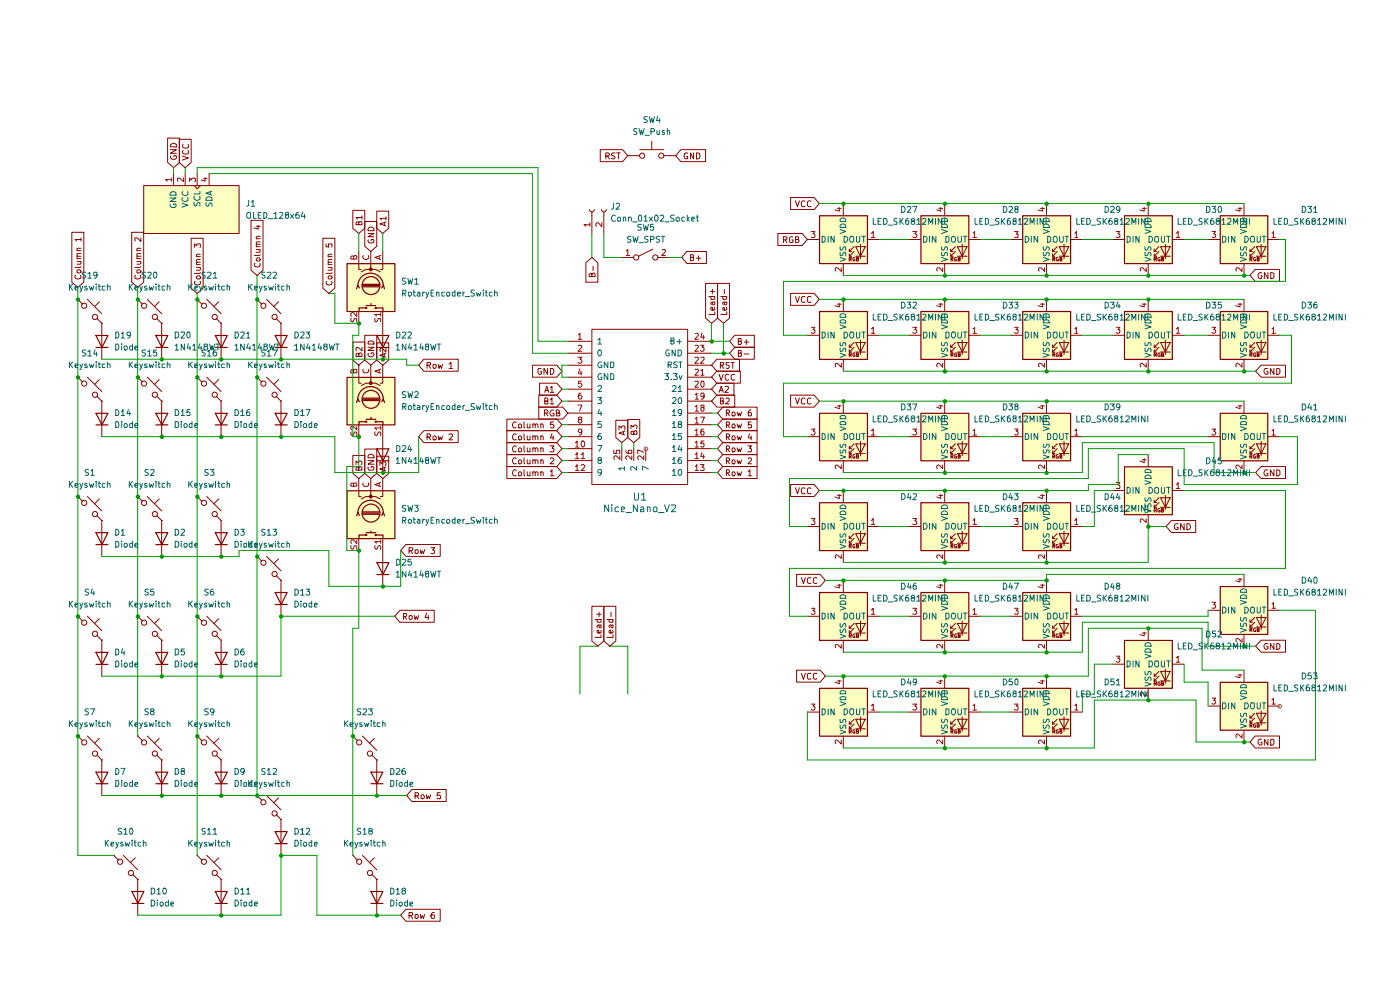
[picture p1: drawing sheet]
<svg xmlns="http://www.w3.org/2000/svg" width="297mm" height="210mm" viewBox="0 0 297 210" stroke-linecap="round" stroke-linejoin="round" font-family="sans-serif">
<g fill="#ffffbf">
<path d="M73.6 55.9h10.2v10.2h-10.2z"/>
<path d="M30.5 39.4h20.3v10.2h-20.3z"/>
<path d="M73.6 80.1h10.2v10h-10.2z"/>
<path d="M73.6 104.1h10.2v10.2h-10.2z"/>
<path d="M173.9 45.8h10.1v10.1h-10.1z"/>
<path d="M195.4 45.8h10.1v10.1h-10.1z"/>
<path d="M217 45.8h10.1v10.1h-10.1z"/>
<path d="M238.5 45.8h10.2v10.1h-10.2z"/>
<path d="M258.9 45.8h10v10.1h-10z"/>
<path d="M238.5 66.1h10.2v10.1h-10.2z"/>
<path d="M258.9 66.1h10v10.1h-10z"/>
<path d="M173.9 66.1h10.1v10.1h-10.1z"/>
<path d="M195.4 66.1h10.1v10.1h-10.1z"/>
<path d="M217 66.1h10.1v10.1h-10.1z"/>
<path d="M258.9 87.7h10v10h-10z"/>
<path d="M173.9 87.7h10.1v10h-10.1z"/>
<path d="M195.4 87.7h10.1v10h-10.1z"/>
<path d="M217 87.7h10.1v10h-10.1z"/>
<path d="M238.5 99h10.2v10.2h-10.2z"/>
<path d="M173.9 106.6h10.1v10.2h-10.1z"/>
<path d="M195.4 106.6h10.1v10.2h-10.1z"/>
<path d="M217 106.6h10.1v10.2h-10.1z"/>
<path d="M217 125.7h10.1v10.1h-10.1z"/>
<path d="M195.4 125.7h10.1v10.1h-10.1z"/>
<path d="M173.9 125.7h10.1v10.1h-10.1z"/>
<path d="M258.9 124.4h10v10.2h-10z"/>
<path d="M217 146h10.1v10.2h-10.1z"/>
<path d="M195.4 146h10.1v10.2h-10.1z"/>
<path d="M238.5 135.8h10.2v10.2h-10.2z"/>
<path d="M173.9 146h10.1v10.2h-10.1z"/>
<path d="M258.9 144.7h10v10.2h-10z"/>
</g>
<path d="M73.6 55.9h10.2v10.2h-10.2z" fill="none" stroke="#860000" stroke-width=".25"/>
<path d="M78.5 56.9h.4v.5h-.4z" fill="none" stroke="#860000" stroke-width=".21"/>
<path d="M78.5 56.9h.4v.5h-.4z" fill="#860000"/>
<g fill="none" stroke="#860000" stroke-width=".25">
<path d="M75.9 60.7a2.71 2.71 0 0 1 2.7-2.7 2.71 2.71 0 0 1 2.7 2.7M76.2 61.1l-.3-.6-.3 .8M76.9 60.3h3.6M76.9 60.6h3.6M76.9 60.8h3.6M77.6 65.2l.2 .1-.1 .1-.1-.1zM77.7 65.3h-1.5v.8M77.7 64.8h2M78.7 64.4v.4M79.7 65.2l.1 .1v.1l-.2-.1zM79.7 65.3h1.5v.8M80 71.2h2.5l-1.3 2.5z"/>
<path d="M80 73.7h2.5M81 61.1l.3-.6 .3 .8M73.6 80.1h10.2v10h-10.2z"/>
<circle cx="78.7" cy="60.6" r="1.91"/>
</g>
<g fill="none" stroke="#860000" stroke-width=".21">
<path d="M30.5 39.4h20.2v10.1h-20.2zM36.8 36.8v2.6M39.3 36.8v2.6M41.2 39.4l.6 .6 .7-.6M41.8 36.8v2.6M44.4 36.8v2.6M76.1 53.3v3.8h.5M78.7 53.3v3.8h-1.1l-1 .6M78.7 56.6v.5h1l1 .6M81.2 53.3v3.8h-.5M76.1 66v2.6M81.2 66v10.2"/>
<path d="M89.9 76.2h7.3v2.5h-7.3l-1.1-1.2zM90.6 77.5h.7v-.6h-.7v1.2M90.9 77.5l.5 .6M91.9 77.4l.5-.1 .1 .2v.4l-.2 .2-.4-.1zM93 77.3l.1 .8 .3-.6 .2 .6 .3-.8M95.2 77.2l.5-.3v1.2M95.2 78.1h.8M78.5 81.1h.4v.4h-.4zM89.9 91.4h7.3v2.5h-7.3l-1.1-1.3zM90.6 92.7h.7v-.6l-.7-.1v1.3M90.9 92.7l.5 .6M91.9 92.6l.4-.1 .2 .2v.4l-.1 .2h-.5z"/>
<path d="M93 92.5l.1 .8 .3-.6 .2 .6 .3-.8M95.2 92.2l.6-.2 .2 .3-.1 .3-.7 .7h.8"/>
</g>
<g fill="none" stroke="#ab0000" stroke-width=".21">
<path d="M36.4 38.1h-1.3l.4 .3M36.4 37.8v.6M38.9 37.8v.7l-.9-.7h-.3l.1 .6M40.2 38.5v-.7l.4 .4 .3-.4h.5l.1 .6-.2 .1M43.2 37.8h.7M43.5 37.7v.7l-.8-.2M75 54.5l.3-.3 .4 .2v.5h-1.3l.1-.5h.5v.5M77 54.2v.2a.64 .64 0 0 0 .6 .6 .64 .64 0 0 0 .6-.6l-.1-.2M80.4 54.3v.6M80.8 54.2l-1.3 .4 1.3 .4M74.5 67.6l-.1 .4 .3 .2h.3l.2-.6h.4v.6M75.7 66.3v.8l-.7-.7-.2-.1-.4 .2v.4l.2 .2"/>
<path d="M79.6 67.6l-.1 .4 .3 .2h.2l.3-.6h.4v.6M80.8 66.7h-1.3l.3 .4M80.8 66.3v.8"/>
</g>
<g fill="none" stroke="#006465" stroke-width=".21">
<path d="M36.1 42h1.2l-1.2 .8h1.2M36.2 43.3l-.1 .3 .3 .4h.7l.2-.2v-.5h-.5v.2M36.2 40.9l.5-.3 .4 .1 .2 .2v.5h-1.2zM38.6 43.1l1.3 .4-1.3 .4M38.8 41.9a.58 .58 0 0 0 .1 .8 .58 .58 0 0 0 .8-.1l.2-.1-.1-.6M38.8 40.6a.58 .58 0 0 0 .1 .8 .58 .58 0 0 0 .8-.1l.2-.1-.1-.6M41.2 42.9v.7h.5l.1-.4 .4-.3 .2 .2v.6M41.3 41.7a.58 .58 0 0 0 .1 .8 .58 .58 0 0 0 .8-.2l.2-.1-.1-.5M42.4 40.6v.5h-1.3M43.8 43l-.1 .5 .2 .3 .4-.2 .3-.6 .4 .2v.6M43.8 42l.5-.3 .4 .1 .3 .2v.5h-1.3zM44.6 40.6v.6"/>
<path d="M45 40.6l-1.3 .4 1.3 .4"/>
</g>
<path d="M78.5 81.1h.4v.4h-.4z" fill="#860000"/>
<g fill="none" stroke="#860000" stroke-width=".25">
<path d="M20.4 71.2h2.5l-1.3 2.5zM20.4 73.7h2.5M33.1 71.2h2.5l-1.3 2.5zM33.1 73.7h2.5M45.7 71.2h2.5l-1.3 2.5zM45.7 73.7h2.5M58.4 71.2h2.5l-1.3 2.5zM58.4 73.7h2.5M20.4 87.7h2.5l-1.3 2.4zM20.4 90.1h2.5M33.1 87.7h2.5l-1.3 2.4zM33.1 90.1h2.5"/>
<path d="M45.7 87.7h2.5l-1.3 2.4zM45.7 90.1h2.5M58.4 87.7h2.5l-1.3 2.4zM58.4 90.1h2.5M75.9 84.7a2.71 2.71 0 0 1 2.7-2.7 2.71 2.71 0 0 1 2.7 2.7M76.2 85.2l-.3-.6-.3 .8M76.9 84.5h3.6M76.9 84.7h3.6M76.9 85h3.6M77.6 89.3l.2 .2-.1 .1-.1-.1zM77.7 89.5h-1.5v.6M77.7 88.9h2"/>
<path d="M78.7 88.5v.4M79.7 89.3l.1 .2v.1l-.2-.1zM79.7 89.5h1.5v.6M80 95.2h2.5l-1.3 2.5zM80 97.7h2.5M81 85.2l.3-.6 .3 .8M20.4 113h2.5l-1.3 2.5zM20.4 115.5h2.5M33.1 113h2.5l-1.3 2.5zM33.1 115.5h2.5M45.7 113h2.5l-1.3 2.5zM45.7 115.5h2.5"/>
<path d="M73.6 104.1h10.2v10.2h-10.2zM80 119.3h2.5l-1.3 2.6zM20.4 138.4h2.5l-1.3 2.5zM33.1 138.4h2.5l-1.3 2.5zM45.7 138.4h2.5l-1.3 2.5zM58.4 125.7h2.5l-1.3 2.5zM58.4 128.2h2.5M80 121.9h2.5M20.4 140.9h2.5M33.1 140.9h2.5M45.7 140.9h2.5M20.4 163.8h2.5l-1.3 2.4z"/>
<path d="M20.4 166.2h2.5M33.1 163.8h2.5l-1.3 2.4zM33.1 166.2h2.5M45.7 163.8h2.5l-1.3 2.4zM45.7 166.2h2.5M58.4 176.4h2.5l-1.3 2.5zM58.4 178.9h2.5M78.7 163.8h2.5l-1.2 2.4zM78.7 166.2h2.5M28 189.1h2.5l-1.2 2.5zM28 191.6h2.5M45.7 189.1h2.5l-1.3 2.5z"/>
<path d="M45.7 191.6h2.5M78.7 189.1h2.5l-1.2 2.5zM78.7 191.6h2.5"/>
<circle cx="78.7" cy="84.7" r="1.91"/>
</g>
<g fill="none" stroke="#860000" stroke-width=".21">
<path d="M15.2 49.3h2.6v10.6l-1.3 1.1-1.3-1.1zM16 58.4l-.1 .5a.74 .74 0 0 0 1.3-.2l-.2-.3M16.3 57.4l.6-.2 .3 .5-.3 .2h-.3l-.3-.1zM16.3 55.5h.9M16.3 54.9h.9M16.3 53.2h.9M17 55.5l.2 .2-.2 .3h-.7M17.2 56.6l-.2 .1h-1.1M17.2 54.4h-.9l.1 .5M17.2 53.8h-.9v.5l.2 .1M17.2 52.7h-.9l.1 .5M17.2 50.8h-1.3l.4 .3"/>
<path d="M17.2 50.5v.6M27.9 49.3h2.6v10.6l-1.3 1.1-1.3-1.1zM28.7 58.4l-.1 .5a.66 .66 0 0 0 .8 .3 .66 .66 0 0 0 .4-.8h-.1M29 57.4l.2-.2h.4l.3 .5-.3 .2h-.4l-.2-.1zM29 55.5h.9M29 54.9h.9M29 53.2h.9M29.7 55.5l.2 .2-.1 .3h-.8M29.9 56.6l-.3 .1h-1M29.9 54.4h-.9l.1 .5M29.9 53.8h-.9v.5l.2 .1M29.9 52.7h-.9l.1 .5"/>
<path d="M29.9 50.5v.7l-.8-.7h-.5l.1 .6M40.6 50.5h2.5v10.6l-1.3 1.1-1.2-1.1zM41.2 52.5v-.8l.5 .5 .2-.5h.5v.8M41.4 59.7h-.1a.66 .66 0 0 0 .4 .7 .66 .66 0 0 0 .8-.2l-.1-.5M41.7 58.8l.2-.3h.4l.2 .2v.4l-.6 .1zM41.7 56.7h.8M41.7 56.1h.8M41.7 54.4h.8M42.4 56.7l.1 .5-.8 .1M42.5 57.8l-.2 .2h-1.1M42.5 55.6l-.8 .1v.3l.1 .1M42.5 55l-.8 .1v.4l.2 .1"/>
<path d="M42.5 53.9l-.8 .1v.3l.1 .1M53.3 46.7h2.5v10.6l-1.3 1.1-1.2-1.1zM54.1 55.9l-.2 .2a.61 .61 0 0 0 .8 .5 .61 .61 0 0 0 .4-.7M54.4 54.9l.2-.2h.3l.3 .4-.3 .3h-.3zM54.4 52.9h.8M54.4 52.3h.8M54.4 50.6h.8M54.4 48h.8M54.8 47.8v.8l-1-.3M55.1 52.9l.1 .4-.2 .2h-.6M55.2 54l-.2 .2h-1.1M55.2 51.8h-.7l-.1 .2 .1 .3"/>
<path d="M55.2 51.3h-.8v.3l.1 .2M55.2 50.1h-.7l-.1 .2 .1 .3M68.5 50.5h2.5v10.6l-1.2 1.1-1.3-1.1zM69.2 51.7v.6l.6 .1-.1-.6 .7-.1v.7M69.3 59.7l-.1 .2a.61 .61 0 0 0 .7 .6 .61 .61 0 0 0 .5-.8M69.6 56.7h.8M69.6 56.1h.8M69.6 54.4h.8M69.7 58.6h.7v.5h-.7zM70.4 56.7v.4l-.1 .2h-.7M70.4 57.8l-.1 .2h-1.1M70.4 55.6h-.6l-.2 .2 .1 .3"/>
<path d="M70.4 55h-.6l-.2 .3 .2 .3M70.4 53.9h-.6l-.2 .2 .1 .3M74.8 44.6h2.6v3.8l-1.3 1.1-1.3-1.1zM76.1 47.2l.3-.2 .4 .2v.5h-1.3l.1-.6h.4l.1 .6M76.8 46.1h-1.3l.4 .4M76.8 45.8v.7M77.4 47h2.5v5.2l-1.2 1.1-1.3-1.1zM78.1 49.5h1.2l-1.2 .7h1.2M78.1 50.9a.61 .61 0 0 0 .3 .7 .61 .61 0 0 0 .8-.1l.1-.4-.1-.2-.5-.1v.3M78.1 48.4a.67 .67 0 0 1 .8-.2 .67 .67 0 0 1 .4 .7h-1.2zM79.9 44.8h2.6v3.6l-1.3 1.1-1.3-1.1zM81.5 47.2v.6"/>
<path d="M81.9 47.1l-1.3 .4 1.3 .4M81.9 46.3h-1.3l.3 .4M81.9 46v.7M16.5 63.5h.1M16.5 63.5l1 1M18.5 63.5l3.1 3M20.6 67.6l1 1M21.1 64l-1 1M21.6 68.6h.1M21.6 68.6v7.6M29.2 63.5h.1M29.2 63.5l1 1"/>
<path d="M31.2 63.5l3.1 3M33.3 67.6l1 1M33.8 64l-1 1M34.3 68.6h.1M34.3 68.6v7.6M41.8 63.5h.1M41.8 63.5l1 1M43.9 63.5l3 3M45.9 67.6l1 1M46.4 64l-1 1M46.9 68.6h.1M46.9 68.6v7.6"/>
<path d="M54.5 63.5h.1M54.5 63.5l1 1M56.6 63.5l3 3M58.6 67.6l1 1M59.1 64l-1 1M59.6 68.6h.1M59.6 68.6v7.6M74.8 72.6h2.6v3.8l-1.3 1.1-1.3-1.1zM76.1 77.5v3.8h.5M76.1 75.2l.3-.4 .4 .3v.5h-1.3l.1-.6h.4l.1 .6M76.8 73.7v.7l-.9-.7-.4 .2 .1 .5M77.4 71.1h2.5v5.3l-1.2 1.1-1.3-1.1z"/>
<path d="M78.1 73.7h1.2l-1.2 .6h1.2M78.1 74.9a.58 .58 0 0 0 .6 .8 .58 .58 0 0 0 .5-.8l-.5-.1v.3M78.2 72.4h1l.1 .6h-1.2zM78.7 77.5v3.8h-1.1l-1 .5M79.9 72.7h2.6v3.7l-1.3 1.1-1.3-1.1zM81.2 77.5v3.8h-.5M81.5 75.1v.6M81.9 74.9l-1.3 .5 1.3 .4M81.9 73.8v.9l-1-.9-.3 .3 .1 .5M112.9 77.5h5.2l1.1 1.2-1.1 1.3h-5.2zM114.8 78.1h-.5l-.2 .3v.7l.2 .2 .3 .1 .3-.2v-.4h-.3M116.2 78.1v1.3l-.8-1.3v1.3"/>
<path d="M116.8 78.1h.5a.72 .72 0 0 1 .2 .9 .72 .72 0 0 1-.7 .4zM120.5 72.4h5.1M120.5 74.9h5.1M120.5 77.5h5.1M125.6 69.8h20.3v33h-20.3zM145.9 72.4h5.1M145.9 74.9h5.1M145.9 77.5h5.1M16.5 80h.1M16.5 80l1 1M18.5 80l3.1 3.1M20.6 84.1l1 1"/>
<path d="M21.1 80.5l-1 1M21.6 85.1h.1M21.6 85.1v7.5M29.2 80h.1M29.2 80l1 1M31.2 80l3.1 3.1M33.3 84.1l1 1M33.8 80.5l-1 1M34.3 85.1h.1M34.3 85.1v7.5M41.8 80h.1M41.8 80l1 1"/>
<path d="M43.9 80l3 3.1M45.9 84.1l1 1M46.4 80.5l-1 1M46.9 85.1h.1M46.9 85.1v7.5M54.5 80h.1M54.5 80l1 1M56.6 80l3 3.1M58.6 84.1l1 1M59.1 80.5l-1 1M59.6 85.1h.1M59.6 85.1v7.5"/>
<path d="M74.8 96.6h2.6v3.8l-1.3 1.1-1.3-1.1zM75.5 98.6v-.8l.5 .4v-.3h.7l.1 .5-.2 .2M76.1 99.3l.3-.3 .4 .2v.5h-1.3l.1-.6h.4l.1 .6M76.1 90.1v2.5M77.4 95.2h2.5v5.2l-1.2 1.1-1.3-1.1zM78.1 97.7h1.2l-1.2 .8h1.2M78.1 99.1a.46 .46 0 0 0 .2 .6h.7l.2-.1 .1-.4-.1-.2h-.5v.2M78.1 96.6a.67 .67 0 0 1 .8-.2 .67 .67 0 0 1 .4 .7h-1.2zM78.7 80.8v.5h1l1 .5M79.9 96.8h2.6v3.6l-1.3 1.1-1.3-1.1zM80.6 98.7v-.7l.5 .4v-.4h.7l.1 .6-.2 .1M81.2 90.1v10.1"/>
<path d="M81.5 99.1v.6M81.9 99.1l-1.3 .4 1.3 .4M107.5 99h10.6l1.1 1.2-1.1 1.3h-10.6zM107.5 96.4h10.6l1.1 1.3-1.1 1.3h-10.6zM107.5 93.9h10.6l1.1 1.3-1.1 1.2h-10.6zM107.5 91.4h10.6l1.1 1.2-1.1 1.3h-10.6zM107.5 88.9h10.6l1.1 1.2-1.1 1.3h-10.6zM109.5 99.8v-.1a.66 .66 0 0 0-.8 .4 .66 .66 0 0 0 .3 .8l.5-.1M109.5 97.3v-.1a.66 .66 0 0 0-.8 .4 .66 .66 0 0 0 .3 .8l.5-.1M109.5 94.7a.66 .66 0 0 0-.8 .3 .66 .66 0 0 0 .3 .8h.5M109.5 92.2v-.1a.66 .66 0 0 0-.8 .4 .66 .66 0 0 0 .3 .8l.5-.1M109.5 89.7v-.1a.66 .66 0 0 0-.8 .4 .66 .66 0 0 0 .3 .8l.5-.1"/>
<path d="M110.1 97.6l.3-.1 .3 .3-.2 .6h-.4zM110.1 95.1l.3-.1 .3 .2-.2 .6h-.4zM110.1 92.5h.3l.3 .2v.4l-.2 .2h-.4zM110.1 90l.3-.1 .3 .3v.4l-.2 .2h-.4zM111.2 99.7v1.1l.1 .1M111.2 97.1v1.1l.1 .2M111.2 94.6v1.1l.1 .1M111.2 92v1.1l.1 .2M111.2 89.5v1.1l.1 .2M111.8 97.5l.1 .9 .5-.1M111.8 95l.1 .8h.5M111.8 92.5l.1 .8 .5-.1"/>
<path d="M111.8 89.9l.1 .9 .5-.1M112.4 89.9v.9M112.4 92.5v.8M112.4 95v.8M112.4 97.5v.9M113 97.7l.2-.2 .3 .2v.7M113 95.2l.2-.2 .3 .2v.6M113 92.6l.2-.1h.3v.8M113 90.1l.2-.2 .3 .1v.8M113 89.9v.9M113 92.5v.8M113 95v.8"/>
<path d="M113 97.5v.9M113.5 97.7l.2-.2 .4 .2v.7M113.5 95.2l.2-.2 .4 .2v.6M113.5 92.7l.2-.2h.3l.1 .8M113.5 90.2l.2-.3 .3 .1 .1 .8M114.3 83.8h3.8l1.1 1.3-1.1 1.3h-3.8zM114.5 81.3h3.6l1.1 1.2-1.1 1.3h-3.6zM114.7 97.7l.2-.2 .3 .2v.7M114.7 95.2l.2-.2 .3 .2v.6M114.7 92.6l.2-.1h.2l.1 .8M114.7 90.1l.2-.2 .2 .1 .1 .8M114.7 89.9v.9"/>
<path d="M114.7 92.5v.8M114.7 95v.8M114.7 97.5v.9M115.6 83.2l.4-1.2 .4 1.2M115.6 85.1h.4l.2-.3-.2-.4h-.4v1.3l.6-.1v-.4l-.2-.1M115.7 82.8h.5M116.7 94.6h.8l-.4 .5 .3 .1v.6h-.7M116.8 97.3l.1-.2h.4l.2 .4-.8 .9h.8M116.8 82.3l.3-.3v1.2M116.8 84.8l.3-.4v1.3M116.8 83.2h.7M116.8 85.7h.7"/>
<path d="M117.1 92l-.3 .9h.7M117.3 92.5v.8M117.4 89.5h-.6v.7l.1-.2h.4l.2 .3v.3l-.2 .2-.5-.1M120.5 95.2h5.1M120.5 97.7h5.1M120.5 92.6h5.1M120.5 90.1h5.1M120.5 87.6h5.1M120.5 85.1h5.1M120.5 82.5h5.1M120.5 80h5.1M130.6 89.2h2.6v3.6l-1.3 1.1-1.3-1.1z"/>
<path d="M131.3 91.1v-.8l.5 .5 .1-.4h.6v.7M131.9 95.2v2.5M132.2 91.5v.7M132.6 91.4l-1.3 .5 1.3 .4M133.2 89h2.5v3.8l-1.2 1.1-1.3-1.1zM133.9 90.9v-.7l.5 .4 .1-.3h.5v.6M134.5 91.7l.2-.3 .4 .2v.5h-1.2v-.6h.6v.6M134.5 95.2v2.5M137 95.2v2.5M145.9 95.2h5.1M145.9 97.7h5.1M145.9 92.6h5.1"/>
<path d="M145.9 90.1h5.1M145.9 87.6h5.1M145.9 85.1h5.1M145.9 82.5h5.1M145.9 80h5.1M152.1 81.3h3.6v2.5h-3.6l-1.1-1.3zM152.1 83.8h3.8v2.6h-3.8l-1.1-1.3zM152.6 83.2l.4-1.2 .4 1.2M152.7 82.8h.6M152.8 85.1h.4l.2-.2v-.3l-.2-.2h-.4v1.3h.6l.1-.4-.3-.2M153.3 99h7.3v2.5h-7.3l-1.1-1.3zM153.3 96.4h7.3v2.6h-7.3l-1.1-1.3z"/>
<path d="M153.3 93.9h7.3v2.5h-7.3l-1.1-1.2zM153.3 91.4h7.3v2.5h-7.3l-1.1-1.3zM153.3 88.9h7.3v2.5h-7.3l-1.1-1.3zM153.3 86.4h7.3v2.5h-7.3l-1.1-1.3zM153.8 82h.6l.1 .5-.7 .7h.7M154 84.6l.2-.2h.3l.2 .2v.4l-.8 .7h.8M154.1 97.8l.6-.1v-.5l-.6-.1v1.3M154.1 95.2h.6v-.5l-.6-.1v1.2M154.1 92.7h.6v-.6l-.6-.1v1.3M154.1 90.2h.6v-.6l-.6-.1v1.3M154.1 87.6h.6v-.6h-.6v1.2M154.3 97.8l.5 .6"/>
<path d="M154.3 95.2l.5 .6M154.3 92.7l.5 .6M154.3 90.2l.5 .6M154.3 87.6l.5 .6M155.4 97.6l.3-.1 .3 .3-.2 .6h-.4zM155.4 95.1l.3-.1 .3 .2-.2 .6h-.4zM155.4 92.5h.3l.3 .2v.4l-.2 .2h-.4zM155.4 90l.3-.1 .3 .3v.4l-.2 .2h-.4zM155.4 87.5l.3-.1 .3 .2v.5l-.2 .1h-.4zM156.4 97.5l.2 .9 .2-.6 .3 .6 .2-.9M156.4 95l.2 .8 .2-.6 .3 .6 .2-.8M156.4 92.5l.2 .8 .2-.6 .3 .6 .2-.8"/>
<path d="M156.4 89.9l.2 .9 .2-.6 .3 .6 .2-.9M156.4 87.4l.2 .8 .2-.6 .3 .6 .2-.8M158.7 94.6h.7l-.4 .5 .4 .2-.1 .5h-.6M158.7 97.3l.5-.2 .2 .4-.7 .9h.7M159 92l-.3 .9h.8M159.3 89.5h-.6v.7l.2-.2 .4 .1 .1 .5-.1 .2-.6-.1M159.3 87h-.4l-.2 .3v.8l.6 .1v-.7h-.4l-.2 .2M159.3 92.5v.8M16.5 105.3h.1M16.5 105.3l1 1M18.5 105.3l3.1 3.1M20.6 109.4l1 1"/>
<path d="M21.1 105.8l-1 1M21.6 110.4h.1M21.6 110.4v7.6M29.2 105.3h.1M29.2 105.3l1 1M31.2 105.3l3.1 3.1M33.3 109.4l1 1M33.8 105.8l-1 1M34.3 110.4h.1M34.3 110.4v7.6M41.8 105.3h.1M41.8 105.3l1 1"/>
<path d="M43.9 105.3l3 3.1M45.9 109.4l1 1M46.4 105.8l-1 1M46.9 110.4h.1M46.9 110.4v7.6M54.5 118h.1M54.5 118l1 1M56.6 118l3 3.1M59.1 118.5l-1 1M78.5 105.1h.4v.4h-.4zM81.2 116.8v7.6M86.1 115.5h7.3v2.5h-7.3l-1.1-1.2z"/>
<path d="M86.8 116.8h.7v-.6h-.7v1.2M87.1 116.8l.4 .6M88.1 116.7h.5v.6h-.5zM89.2 116.6l.1 .8 .3-.6 .2 .6 .3-.8M91.4 116.2h.8l-.4 .5h.3v.6h-.7M110.1 100.2l.3-.1 .3 .2-.2 .6h-.4zM111.8 100.1l.1 .8 .5-.1M112.4 100.1v.8M113 100.2l.2-.1 .3 .1v.7M113 100.1v.8M113.5 100.2l.2-.1 .4 .1v.7M114.7 100.2l.2-.1 .3 .1v.7"/>
<path d="M114.7 100.1v.8M116.8 100.1l.3-.4v1.2M116.8 100.9h.7M120.5 100.2h5.1M145.9 100.2h5.1M154.1 100.3l.6-.1v-.5h-.6v1.2M154.3 100.3l.5 .6M155.4 100.2l.3-.1 .3 .2-.2 .6h-.4zM156.4 100.1l.2 .8 .2-.6 .3 .6 .2-.8M158.7 100.1l.4-.4v1.2M158.7 100.9h.7M16.5 130.7h.1"/>
<path d="M16.5 130.7l1 1M18.5 130.7l3.1 3.1M20.6 134.8l1 1M21.1 131.2l-1 1M21.6 135.8h.1M21.6 135.8v7.6M29.2 130.7h.1M29.2 130.7l1 1M31.2 130.7l3.1 3.1M33.3 134.8l1 1M33.8 131.2l-1 1M34.3 135.8h.1"/>
<path d="M34.3 135.8v7.6M41.8 130.7h.1M41.8 130.7l1 1M43.9 130.7l3 3.1M45.9 134.8l1 1M46.4 131.2l-1 1M46.9 135.8h.1M46.9 135.8v7.6M58.6 122.1l1 1M59.6 123.1h.1M59.6 123.1v7.6M84.8 129.5h7.3v2.5h-7.3l-1.1-1.3z"/>
<path d="M85.6 130.8l.6-.1v-.5l-.6-.1v1.3M85.9 130.8l.4 .6M86.8 130.6h.6l.1 .5-.3 .3-.4-.2zM87.9 130.6l.2 .8 .2-.6 .3 .6 .2-.8M90.5 130l-.3 1h.8M90.8 130.6v.8M16.5 156.1h.1M16.5 156.1l1 1M18.5 156.1l3.1 3.1M21.1 156.6l-1 1M29.2 156.1h.1M29.2 156.1l1 1"/>
<path d="M31.2 156.1l3.1 3.1M33.8 156.6l-1 1M41.8 156.1h.1M41.8 156.1l1 1M43.9 156.1l3 3.1M46.4 156.6l-1 1M74.8 156.1h.1M74.8 156.1l1.1 1M76.9 156.1l3 3.1M79.4 156.6l-1 1M20.6 160.2l1 1M21.6 161.2h.1"/>
<path d="M21.6 161.2v7.5M33.3 160.2l1 1M34.3 161.2h.1M34.3 161.2v7.5M45.9 160.2l1 1M46.9 161.2h.1M46.9 161.2v7.5M54.5 168.7h.1M54.5 168.7l1 1.1M56.6 168.7l3 3.1M58.6 172.8l1 1M59.1 169.2l-1 1.1"/>
<path d="M59.6 173.8h.1M59.6 173.8v7.6M78.9 160.2l1 1M79.9 161.2h.1M79.9 161.2v7.5M87.4 167.5h7.3v2.5h-7.3l-1.1-1.3zM88.1 168.8h.6v-.6l-.6-.1v1.3M88.4 168.8l.4 .6M89.4 168.7l.3-.1 .3 .2v.4l-.2 .2-.5-.1zM90.4 168.6l.2 .8 .2-.6 .3 .6 .3-.8M93.4 168.1h-.6l-.1 .7 .3-.1h.4v.7l-.7-.1M24.1 181.4h.1"/>
<path d="M24.1 181.4l1 1.1M26.2 181.4l3 3.1M28.2 185.5l1 1M28.7 181.9l-1 1.1M29.2 186.5h.1M29.2 186.5v7.6M41.8 181.4h.1M41.8 181.4l1 1.1M43.9 181.4l3 3.1M45.9 185.5l1 1M46.4 181.9l-1 1.1M46.9 186.5h.1"/>
<path d="M46.9 186.5v7.6M74.8 181.4h.1M74.8 181.4l1.1 1.1M76.9 181.4l3 3.1M78.9 185.5l1 1M79.4 181.9l-1 1.1M79.9 186.5h.1M79.9 186.5v7.6M86.1 192.9h7.3v2.5h-7.3l-1.1-1.3zM86.8 194.2l.7-.1v-.5l-.7-.1v1.3M87.1 194.2l.4 .6M88.1 194.1h.5v.6h-.5z"/>
<path d="M89.2 194l.1 .8 .3-.6 .2 .6 .3-.8M92.1 193.5a.57 .57 0 0 0-.7 .6l.1 .6 .4 .1 .3-.2-.1-.5h-.5l-.2 .2"/>
<circle cx="17.9" cy="64.9" r=".55"/>
<circle cx="20.2" cy="67.2" r=".55"/>
<circle cx="30.6" cy="64.9" r=".55"/>
<circle cx="32.9" cy="67.2" r=".55"/>
<circle cx="43.3" cy="64.9" r=".55"/>
<circle cx="45.6" cy="67.2" r=".55"/>
<circle cx="55.9" cy="64.9" r=".55"/>
<circle cx="58.3" cy="67.2" r=".55"/>
<circle cx="17.9" cy="81.4" r=".55"/>
<circle cx="20.2" cy="83.7" r=".55"/>
<circle cx="30.6" cy="81.4" r=".55"/>
<circle cx="32.9" cy="83.7" r=".55"/>
<circle cx="43.3" cy="81.4" r=".55"/>
<circle cx="45.6" cy="83.7" r=".55"/>
<circle cx="55.9" cy="81.4" r=".55"/>
<circle cx="58.3" cy="83.7" r=".55"/>
<circle cx="17.9" cy="106.7" r=".55"/>
<circle cx="20.2" cy="109.1" r=".55"/>
<circle cx="30.6" cy="106.7" r=".55"/>
<circle cx="32.9" cy="109.1" r=".55"/>
<circle cx="43.3" cy="106.7" r=".55"/>
<circle cx="45.6" cy="109.1" r=".55"/>
<circle cx="55.9" cy="119.4" r=".55"/>
<circle cx="17.9" cy="132.1" r=".55"/>
<circle cx="20.2" cy="134.5" r=".55"/>
<circle cx="30.6" cy="132.1" r=".55"/>
<circle cx="32.9" cy="134.5" r=".55"/>
<circle cx="43.3" cy="132.1" r=".55"/>
<circle cx="45.6" cy="134.5" r=".55"/>
<circle cx="58.3" cy="121.8" r=".55"/>
<circle cx="17.9" cy="157.5" r=".55"/>
<circle cx="20.2" cy="159.9" r=".55"/>
<circle cx="30.6" cy="157.5" r=".55"/>
<circle cx="32.9" cy="159.9" r=".55"/>
<circle cx="43.3" cy="157.5" r=".55"/>
<circle cx="45.6" cy="159.9" r=".55"/>
<circle cx="76.2" cy="157.5" r=".55"/>
<circle cx="78.5" cy="159.9" r=".55"/>
<circle cx="55.9" cy="170.2" r=".55"/>
<circle cx="58.3" cy="172.6" r=".55"/>
<circle cx="25.5" cy="182.8" r=".55"/>
<circle cx="27.8" cy="185.2" r=".55"/>
<circle cx="43.3" cy="182.8" r=".55"/>
<circle cx="45.6" cy="185.2" r=".55"/>
<circle cx="76.2" cy="182.8" r=".55"/>
<circle cx="78.5" cy="185.2" r=".55"/>
</g>
<g fill="none" stroke="#ab0000" stroke-width=".21">
<path d="M75 78.7l.3-.4 .4 .3v.5h-1.3l.2-.7 .4 .1v.6M77 78.3v.4l.3 .4 .8-.1 .1-.3-.1-.4M80.4 78.4v.6M80.8 78.3l-1.3 .4 1.3 .5M122.6 75.8h.8l-.4 .4 .4 .3v.3l-.2 .2-.6-.1M122.7 71l.3-.3v1.3M122.7 73.3l.5-.1 .2 .4-.8 .9h.8M122.7 72h.7M123 78.2l-.3 1h.7M123.3 78.7v.9M147.5 78.4l.6-.1 .1 .4-.8 .9h.8M147.5 75.9l.6-.1 .1 .3-.8 .9h.8"/>
<path d="M147.5 73.3l.4-.1 .3 .4-.8 .9h.8M147.5 70.8l.4-.1 .3 .3-.8 1h.8M148.6 73.2h.8l-.5 .5 .5 .1v.5l-.2 .2h-.4l-.2-.2M148.7 78.7l.3-.4v1.3M148.7 75.9l.6-.1 .1 .5-.8 .7h.8M148.7 79.6h.7M148.9 70.6l-.2 .9h.7M149.3 71.1v.9M74.5 91.6l-.1 .5 .3 .3 .2-.1a.57 .57 0 0 1 .7-.6v.7M75.7 90.4v.8l-.9-.8-.4 .3 .2 .5M79.6 91.6v.7a.57 .57 0 0 0 .7-.6h.4v.7M80.8 90.8h-1.3l.3 .4"/>
<path d="M80.8 90.4v.8M122.1 93.9l.3-.3v1.2M122.1 96.4l.3-.4v1.3M122.1 99l.3-.4v1.2M122.1 94.8h.8M122.1 97.3h.8M122.1 99.8h.8M122.6 85.9h.8l-.5 1.3M122.9 89l-.2-.4 .2-.1h.4l.1 .1v.3l-.5 .1-.2 .2v.3l.2 .2h.3l.2-.2v-.3l-.2-.2M123.3 96.4l.4-.4v1.3M123.3 98.7l.1-.1h.4l.2 .2v.3l-.7 .7h.7M123.3 83.4l-.4 .1a.92 .92 0 0 0 0 1.2h.3l.2-.3v-.3l-.2-.3h-.3l-.2 .3"/>
<path d="M123.3 97.3h.7M123.4 80.9h-.6l-.1 .5 .2-.1h.3l.2 .2v.4l-.2 .2h-.3l-.2-.1M123.4 93.6h.5a.82 .82 0 0 1-.3 1.2 .89 .89 0 0 1-.2-1.2zM123.4 91.5l-.2 .3h-.3l-.2-.3v-.3l.2-.2h.4a.84 .84 0 0 1-.3 1.3h-.1M130.2 95.5v.7h.6v-.7l.7 .1-.1 .6M131.5 96.7v.8l-.9-.8-.4 .2 .2 .6M132.8 95.6v.2l.3 .4h.8v-.7h-.6v.4v.3h.2M134 96.7v.8l-.8-.8-.4 .2 .1 .6M136.6 96.7v.8l-.9-.8-.4 .2 .2 .6M136.6 95.9l-1.3-.5v.9M147.5 99l.3-.4v1.2M147.5 96.4l.3-.4v1.3"/>
<path d="M147.5 93.9l.3-.3v1.2M147.5 91.4l.3-.4v1.3M147.5 88.8l.3-.3v1.2M147.5 86.3l.3-.4v1.3M147.5 83.7l.3-.3v1.3M147.5 80.9h.6l.1 .3-.8 .9h.8M147.5 94.8h.7M147.5 97.3h.7M147.5 99.8h.7M147.5 92.3h.7M147.5 89.7h.7M147.5 87.2h.7"/>
<path d="M147.5 84.7h.7M148.6 98.6h.8l-.5 .5 .5 .1v.5h-.8M148.6 88.5h.8l-.5 1.2M148.8 80.9h.4l.2 .2v.8l-.3 .2-.3-.1zM148.9 96l-.2 .9h.7M148.9 86.4l-.2-.2 .1-.3h.5l.1 .5h-.5l-.2 .3v.3l.2 .2 .5-.2v-.5l-.2-.1M149.3 91l-.5 .1-.1 .9 .2 .3 .5-.2v-.5l-.2-.2h-.3l-.2 .3M149.3 96.4v.9M149.4 93.6h-.6l-.1 .5 .1-.1h.4l.2 .1v.6l-.2 .1h-.4l-.1-.1M149.4 83.9l-.2 .3-.4-.1v-.7l.6 .1v.8l-.2 .3-.4 .1"/>
</g>
<g fill="none" stroke="#006465" stroke-width=".21">
<path d="M126.8 72.1l.5-.4v1.3M126.8 73h.8M126.9 74.4l.2-.1h.3a.82 .82 0 0 1-.2 1.2 .85 .85 0 0 1-.3-1.1zM127.6 76.8h-.5l-.3 .5 .3 .7 .6-.1v-.4h-.3M127.6 79.3a.66 .66 0 0 0-.8 .4 .66 .66 0 0 0 .3 .8l.6-.1v-.4h-.3M128.9 76.8v1.2l-.7-1.2v1.2M128.9 79.2v1.3l-.7-1.3v1.3M129.5 76.8h.5l.2 .2v.7l-.2 .3h-.5zM129.5 79.2a.52 .52 0 0 1 .7 .4v.7l-.2 .2h-.5zM141.1 79.2h.7l-.4 .6 .4 .2-.1 .5-.6-.1M141.7 77.4h.6l.1-.5-.7-.1v1.2M142 74.3h-.5a.66 .66 0 0 0-.3 .8 .66 .66 0 0 0 .8 .3v-.5h-.3"/>
<path d="M142 77.4l.4 .6M142.3 72.3h.4l.3-.4-.2-.2h-.5v1.3h.5l.2-.2v-.4l-.3-.1M142.8 79.2h.9l-.4 .6 .4 .2v.3l-.2 .2-.7-.1M143.3 74.3v1.2l-.7-1.2v1.2M143.6 72.5h.9M143.7 76.8h-.7v.5l.4 .1 .3 .4-.2 .2h-.6M143.8 74.3h.6a.72 .72 0 0 1 .2 .8 .72 .72 0 0 1-.8 .4zM144 76.8h.7M144.1 79.7l.3 .8 .3-.8M144.1 72v1M144.4 76.8v1.2M126.8 94.5h.9l-.6 1.3"/>
<path d="M126.8 82l.5-.2 .3 .2-.1 .4-.7 .7h.8M126.8 84.3h.8l-.4 .5 .4 .3-.1 .5-.7-.1M127.1 97.6l-.3-.3 .3-.3 .4 .1v.4l-.5 .1-.2 .3 .2 .4h.5l.1-.4-.1-.3h-.2M127.2 86.9l-.4 .8h.9M127.5 89.4h-.6l-.1 .6a.48 .48 0 0 1 .7 0 .48 .48 0 0 1 0 .7l-.7-.1M127.5 91.9a.75 .75 0 0 0-.7 .5 .75 .75 0 0 0 .2 .8h.5l.1-.5-.3-.2h-.2l-.3 .2M127.5 87.3v.8M132.5 99.3h-1.3l.4 .4M132.5 99v.7M135 99v.7l-.9-.7-.3 .2 .1 .5M137.6 99.5l-1.3-.6v.8M142.4 80.4v.1"/>
<path d="M142.7 99.9h.1l.2-.3v1.2M142.7 97.5l.3-.5v1.3M142.7 94.9l.3-.4v1.3M142.7 92.4l.3-.5v1.3M142.7 89.8l.3-.4v1.3M142.7 87.3l.3-.4v1.2M142.7 84.5l.1-.2h.4l.2 .5-.8 .8h.8M142.7 82l.1-.2h.4l.2 .4-.8 .9h.8M142.7 98.3h.7M142.7 95.8h.7M142.7 93.2h.7M142.7 90.7h.7"/>
<path d="M142.7 88.1h.7M143.8 82.2l.5-.4v1.3M143.8 83.1h.8M143.9 99.8l.3-.2a.71 .71 0 0 1 .4 .6 .71 .71 0 0 1-.3 .6l-.4-.2zM143.9 84.6l.3-.3a.76 .76 0 0 1 .2 1.3h-.3a.82 .82 0 0 1-.2-1zM144.1 90l-.3-.3 .3-.3 .4 .1v.4l-.5 .1-.2 .3 .2 .4h.5l.1-.4-.1-.3h-.1M144.2 94.5l-.4 .8h.9M144.5 97a.75 .75 0 0 0-.6 .5 .75 .75 0 0 0 .1 .8h.5l.1-.5-.2-.3-.5 .1-.1 .2M144.5 91.9h-.6l-.1 .6a.48 .48 0 0 1 .7 0 .48 .48 0 0 1 0 .7l-.7-.1M144.5 94.9v.9M144.6 87.5l-.1 .1-.4 .1-.3-.2v-.4l.3-.2 .4 .1 .1 .1-.2 1h-.4M127.6 100.2l-.1 .1h-.5l-.2-.1v-.4l.3-.2h.2l.3 .2-.2 1h-.4"/>
<path d="M142.7 100.8h.7"/>
</g>
<path d="M78.5 105.1h.4v.4h-.4z" fill="#860000"/>
<g fill="none" stroke="#860000" stroke-width=".25">
<path d="M173.9 45.8h10.1v10.1h-10.1zM195.4 45.8h10.1v10.1h-10.1zM217 45.8h10.1v10.1h-10.1zM238.5 45.8h10.2v10.1h-10.2zM258.9 45.8h10v10.1h-10zM173.9 66.1h10.1v10.1h-10.1zM195.4 66.1h10.1v10.1h-10.1zM217 66.1h10.1v10.1h-10.1zM238.5 66.1h10.2v10.1h-10.2zM258.9 66.1h10v10.1h-10zM173.9 87.7h10.1v10h-10.1zM195.4 87.7h10.1v10h-10.1z"/>
<path d="M217 87.7h10.1v10h-10.1zM238.5 99h10.2v10.2h-10.2zM258.9 87.7h10v10h-10zM75.9 108.8a2.71 2.71 0 0 1 2.7-2.7 2.71 2.71 0 0 1 2.7 2.7M76.2 109.3l-.3-.6-.3 .7M76.9 108.6h3.6M76.9 108.8h3.6M76.9 109.1h3.6M77.6 113.4l.2 .1-.1 .1-.1-.1zM77.7 113.5h-1.5v.8M77.7 113h2M78.7 112.6v.4"/>
<path d="M79.7 113.4l.1 .1v.1l-.2-.1zM79.7 113.5h1.5v.8M81 109.3l.3-.6 .3 .7M173.9 106.6h10.1v10.2h-10.1zM195.4 106.6h10.1v10.2h-10.1zM217 106.6h10.1v10.2h-10.1zM173.9 125.7h10.1v10.1h-10.1zM195.4 125.7h10.1v10.1h-10.1zM217 125.7h10.1v10.1h-10.1zM238.5 135.8h10.2v10.2h-10.2zM258.9 124.4h10v10.2h-10zM173.9 146h10.1v10.2h-10.1z"/>
<path d="M195.4 146h10.1v10.2h-10.1zM217 146h10.1v10.2h-10.1zM258.9 144.7h10v10.2h-10z"/>
<circle cx="78.7" cy="108.8" r="1.91"/>
</g>
<g fill="none" stroke="#860000" stroke-width=".21">
<path d="M35.6 29.3h2.5v5.2l-1.3 1.1-1.2-1.1zM36.2 31.7h1.2l-1.2 .8h1.2M36.2 33.1v.3l.3 .4h.7l.2-.3-.1-.5h-.4v.3M36.2 30.6l.5-.2 .5 .1 .2 .1v.6h-1.2zM38 29.5h2.6v5l-1.3 1.1-1.3-1.1zM38.7 33.1l1.3 .4-1.3 .5M38.9 31.9l-.2 .4 .3 .4h.7l.3-.2-.1-.6M38.9 30.6l-.2 .4 .3 .4h.7l.3-.2-.1-.6M127.3 31.7h4.8l1.1 1.3-1.1 1.3h-4.8zM128.5 33.1l.7-.1 .1-.3-.3-.3h-.5v1.3M128.9 33.1l.4 .6M130.5 32.5l-.5-.1-.3 .3 .1 .2 .6 .3 .1 .2a.48 .48 0 0 1-.8 .2"/>
<path d="M130.8 32.4h.8M131.2 32.4v1.3M133.2 33h2.5M135.7 31.7h5.1M138.3 30v1.7M140.8 33h2.5M144.4 31.7h5.3v2.6h-5.3l-1.1-1.3zM145.9 32.5l-.2-.1a.61 .61 0 0 0-.6 .7 .61 .61 0 0 0 .8 .5v-.4h-.3M147.2 32.4v1.3l-.7-1.3v1.3M147.7 32.4a.65 .65 0 0 1 .8 .7 .65 .65 0 0 1-.8 .6zM124.3 55.7l1.3-1.1 1.2 1.1v4.2h-2.5zM125.1 44.5a.51 .51 0 0 0 .5 .5 .51 .51 0 0 0 .5-.5"/>
<path d="M125.6 58.3l.2-.4 .4 .2v.6h-1.2v-.4l.2-.3 .4 .2v.5M125.6 45v4.5M125.8 56.5v.9M127.6 44.5a.51 .51 0 0 0 .5 .5 .51 .51 0 0 0 .5-.5M128.1 45v4.5M131.9 54.6h2.6M138.5 52.8l-3 1.6M139.5 54.6h2.6M145.7 53.3h4.2v2.6h-4.2l-1.1-1.3zM146.5 54.6l.6-.1v-.4l-.6-.1v1.3l.7-.2v-.4l-.3-.1M147.7 54.8h1M148.2 54.3v1"/>
<path d="M165 49.5h5.2l1.1 1.3-1.1 1.3h-5.2zM166.2 50.9h.5l.3-.3-.1-.3-.7-.1v1.3M166.5 50.9l.5 .6M167.7 41.9h5l1.1 1.3-1.1 1.2h-5zM168.1 50.3h-.5l-.1 .2v.6l.1 .3 .4 .1 .2-.2v-.4h-.2M168.7 42.6l.5 1.3 .4-1.3M168.7 50.8l.6-.1v-.4l-.6-.1v1.3h.5l.3-.4-.3-.3M170.8 42.7l-.4-.1-.4 .3 .1 .8 .3 .2 .4-.1M171.3 50.8h2.5M172 42.7l-.3-.1-.4 .3 .1 .8 .3 .2 .3-.1M178.9 43.2v2.5M178.9 55.9v2.5"/>
<path d="M180.2 54.9h.4v-.3h-.4v.8M180.2 54.4h.5M180.2 53.3h.5M180.3 54.9l.3 .5M181.2 53.3l-1 1.1v-.6M181.2 52.3l-1 1v-.5M181.4 54.6l-.5 .2v.3l.3 .3 .2-.1-.1-.3M181.5 52.3h2.1l-1.1 2.1zM181.5 54.4h2.1M181.7 54.9h.4v-.3h-.4v.8h.3l.1-.5h-.2M182.5 51.8v3.1M184 50.8h2.5"/>
<path d="M192.8 50.8h2.5M200.4 43.2v2.5M200.4 55.9v2.5M201.7 54.4h.5M201.7 53.3h.5M201.8 54.9h.3l.1-.3h-.4v.8M201.9 54.9l.3 .5M202.7 53.3l-1 1.1v-.6M202.7 52.3l-1 1v-.5M202.9 54.6l-.4 .1v.5l.3 .2 .1-.1v-.3h-.1M203.1 52.3h2l-1 2.1zM203.1 54.4h2"/>
<path d="M203.3 54.9h.2l.2-.2-.4-.1v.8l.4-.1v-.3l-.2-.1M204.1 51.8v3.1M205.5 50.8h2.5M214.4 50.8h2.5M222 43.2v2.5M222 55.9v2.5M223.3 54.4h.5M223.3 53.3h.5M223.4 54.9h.3l.1-.2-.4-.1v.8M223.5 54.9l.3 .5M224.3 53.3l-1 1.1v-.6M224.3 52.3l-1 1v-.5"/>
<path d="M224.5 54.6h-.3a.39 .39 0 0 0-.1 .5 .39 .39 0 0 0 .4 .2v-.3h-.1M224.7 52.3h2l-1 2.1zM224.7 54.4h2M224.9 54.9h.2l.1-.3h-.3v.8l.4-.2-.2-.3M225.7 51.8v3.1M227.1 50.8h2.5M236 50.8h2.5M243.6 43.2v2.5M243.6 55.9v2.5M244.9 54.9h.4l.1-.2-.5-.1v.8M244.9 54.4h.5M244.9 53.3h.5"/>
<path d="M245.1 54.9l.3 .5M245.9 53.3l-1 1.1v-.6M245.9 52.3l-1 1v-.5M246 54.6l-.4 .2v.3l.3 .3 .2-.1v-.3h-.1M246.2 52.3h2l-1 2.1zM246.2 54.4h2M246.4 54.9h.4v-.3h-.4v.8h.3l.2-.3-.3-.2M247.2 51.8v3.1M248.7 50.8h2.5M256.3 50.8h2.5M263.9 43.2v2.5M263.9 55.9v2.5"/>
<path d="M265.2 54.9h.3l.1-.3h-.4v.8M265.2 54.4h.5M265.2 53.3h.5M265.3 54.9l.3 .5M266.2 53.3l-1 1.1v-.6M266.2 52.3l-1 1v-.5M266.3 57.1h5.1v2.6h-5.1l-1.1-1.3zM266.4 54.6h-.4l-.1 .2 .1 .5h.4l-.1-.3M266.5 52.3h2.1l-1.1 2.1zM266.5 54.4h2.1M266.7 54.9h.3l.1-.2-.4-.1v.8h.3l.1-.4-.1-.1M267.5 51.8v3.1"/>
<path d="M267.6 57.9a.58 .58 0 0 0-.7 .6 .58 .58 0 0 0 .7 .5l.1-.5h-.2M268.9 50.8h2.5M269 57.8v1.3l-.8-1.3v1.3M269.6 57.8l.7 .3v.7a.52 .52 0 0 1-.7 .3zM149.7 60.1h2.5v7.4l-1.2 1.1-1.3-1.1zM150.4 62.9h1.2M150.7 61.8h.9M150.9 62.9v.6h.6l.1-.2v-.4M151.1 64.1v.4l.2 .2 .3-.2v-.4M151.1 61.4v.9M151.6 65.2v.4l-.1 .2h-.5l-.2-.2 .1-.4h.2l.1 .6M151.6 66.1v.6h-1.2"/>
<path d="M151.6 64.1h-.7v.5M152.1 78.7h5v2.6h-5l-1.1-1.3zM152.1 76.2h4.8v2.5h-4.8l-1.1-1.2zM152.2 60.1h2.6v7.4l-1.3 1.1-1.3-1.1zM152.6 79.4l.4 1.3 .4-1.3M152.8 77.5h.6v-.6h-.6v1.2M152.9 62.9h1.3M153.1 77.5l.4 .6M153.4 62.9v.6h.6l.2-.2-.1-.4M153.6 64.1l.2 .6 .4-.2-.1-.4M153.7 61.4v.9M154.1 65.2l.1 .4-.2 .2h-.5l-.2-.2 .1-.4h.2l.2 .6"/>
<path d="M154.2 66.1v.6h-1.3M154.2 64.1h-.8v.5M154.6 79.5l-.5-.1-.3 .3v.6l.5 .4 .3-.2M154.7 76.9h-.6l-.1 .1 .1 .4 .6 .2v.4l-.2 .1h-.5M155.1 76.9h.7M155.4 76.9v1.2M155.9 79.5l-.5-.1-.3 .3v.6l.4 .4 .4-.2M155.9 71.1h4.1v2.6h-4.1l-1.1-1.3zM155.9 73.7h4.1v2.5h-4.1l-1.1-1.3zM156.6 72.4h.5l.1-.2-.1-.4h-.5v1.3l.6-.1 .1-.4-.2-.2M156.6 74.9h.5l.1-.1-.1-.5h-.5v1.3l.6-.1 .1-.3-.1-.3h-.1M157.9 72.6h.9"/>
<path d="M157.9 75.1h.9M158.3 72.1v1M167.7 62.2h5l1.1 1.3-1.1 1.3h-5zM168.7 62.9l.5 1.3 .4-1.3M170.8 63l-.6-.1-.2 .3 .1 .8 .3 .2 .4-.2M171.3 71.1h2.5M172 63l-.6-.1-.1 .3 .1 .8 .3 .2 .3-.2M178.9 63.5v2.5M178.9 76.2v2.5M180.2 75.3h.4l-.1-.5h-.3v.8M180.2 74.7h.5M180.2 73.7h.5"/>
<path d="M180.3 75.3l.3 .3M181.2 73.7l-1 1v-.5M181.2 72.6l-1 1.1v-.5M181.4 74.9l-.2-.1-.3 .2v.4l.2 .2h.3l-.1-.3M181.5 72.6h2.1l-1.1 2.1zM181.5 74.7h2.1M181.7 75.3l.4-.1v-.3l-.2-.1h-.2v.8h.4v-.3h-.2M182.5 72.1v3.1M184 71.1h2.5M192.8 71.1h2.5M200.4 63.5v2.5M200.4 76.2v2.5"/>
<path d="M201.7 74.7h.5M201.7 73.7h.5M201.8 75.3h.3l.1-.4-.4-.1v.8M201.9 75.3l.3 .3M202.7 73.7l-1 1v-.5M202.7 72.6l-1 1.1v-.5M202.9 74.9l-.1-.1-.3 .2 .1 .6h.3v-.3h-.1M203.1 72.6h2l-1 2.1zM203.1 74.7h2M203.3 75.3l.4-.2-.2-.3h-.2v.8l.4-.1v-.2h-.2M204.1 72.1v3.1M205.5 71.1h2.5"/>
<path d="M214.4 71.1h2.5M222 63.5v2.5M222 76.2v2.5M223.3 74.7h.5M223.3 73.7h.5M223.4 75.3h.3l.1-.3-.2-.2h-.2v.8M223.5 75.3l.3 .3M224.3 73.7l-1 1v-.5M224.3 72.6l-1 1.1v-.5M224.5 74.9a.37 .37 0 0 0-.5 .3 .37 .37 0 0 0 .2 .4l.3-.1v-.2h-.1M224.7 72.6h2l-1 2.1zM224.7 74.7h2"/>
<path d="M224.9 75.3l.3-.1-.1-.4h-.2v.8l.4-.1-.2-.2M225.7 72.1v3.1M227.1 71.1h2.5M236 71.1h2.5M243.6 63.5v2.5M243.6 76.2v2.5M244.9 75.3h.4l.1-.3-.2-.2h-.3v.8M244.9 74.7h.5M244.9 73.7h.5M245.1 75.3l.3 .3M245.9 73.7l-1 1v-.5M245.9 72.6l-1 1.1v-.5"/>
<path d="M246 74.9l-.1-.1-.3 .2v.4l.2 .2 .3-.1v-.2h-.1M246.2 72.6h2l-1 2.1zM246.2 74.7h2M246.4 75.3l.4-.1v-.3l-.2-.1h-.2v.8l.5-.1v-.1l-.3-.1M247.2 72.1v3.1M248.7 71.1h2.5M256.3 71.1h2.5M263.9 63.5v2.5M263.9 76.2v2.5M265.2 75.3l.4-.1-.1-.4h-.3v.8M265.2 74.7h.5M265.2 73.7h.5"/>
<path d="M265.3 75.3l.3 .3M266.2 73.7l-1 1v-.5M266.2 72.6l-1 1.1v-.5M266.4 74.9l-.2-.1-.3 .2 .1 .6h.4l-.1-.3M266.5 72.6h2.1l-1.1 2.1zM266.5 74.7h2.1M266.7 75.3l.4-.2-.1-.3h-.3v.8l.4-.1v-.2h-.1M267.5 77.5h5.2v2.5h-5.2l-1.1-1.3zM267.5 72.1v3.1M268.9 78.1h-.5a.66 .66 0 0 0-.2 .9 .66 .66 0 0 0 .7 .3l.1-.5h-.3M268.9 71.1h2.5M270.3 78.1v1.3l-.8-1.3v1.3"/>
<path d="M270.8 78.1h.5l.2 .3v.7l-.4 .3h-.3zM114.3 86.4h5.1l1.1 1.2-1.1 1.3h-5.1zM115.5 87.6h.6l.1-.4-.2-.2h-.5v1.2M115.8 87.6l.4 .6M117.4 87a.66 .66 0 0 0-.7 .4 .66 .66 0 0 0 .2 .8l.6-.1v-.4h-.2M118 87.6h.4l.3-.2-.3-.4h-.4v1.2h.6l.2-.1v-.3l-.4-.2M167.7 83.8h5l1.1 1.3-1.1 1.3h-5zM168.7 84.4l.5 1.3 .4-1.3M170.8 84.6l-.4-.2-.4 .4v.6l.2 .3 .6-.1M171.3 92.6h2.5M172 84.6l-.3-.2-.4 .4v.6l.1 .3 .6-.1M178.9 85.1v2.5"/>
<path d="M178.9 97.7v2.5M180.2 96.9h.3l.1-.5h-.4v.8M180.2 96.2h.5M180.2 95.2h.5M180.3 96.9l.3 .3M181.2 95.2l-1 1v-.5M181.2 94.1l-1 1.1v-.5M181.4 96.4l-.5 .2v.4l.2 .2h.3l-.1-.3M181.5 94.1h2.1l-1.1 2.1zM181.5 96.2h2.1M181.7 96.8h.3l.1-.3-.4-.1v.8h.4v-.3l-.2-.1M182.5 93.6v3.1"/>
<path d="M184 92.6h2.5M192.8 92.6h2.5M200.4 85.1v2.5M200.4 97.7v2.5M201.7 96.2h.5M201.7 95.2h.5M201.8 96.9l.4-.1-.1-.4h-.3v.8M201.9 96.9l.3 .3M202.7 95.2l-1 1v-.5M202.7 94.1l-1 1.1v-.5M202.9 96.4l-.4 .1 .1 .7h.3v-.3h-.1M203.1 94.1h2l-1 2.1z"/>
<path d="M203.1 96.2h2M203.3 96.8l.4-.1-.1-.3h-.3v.8h.3l.1-.3-.2-.1M204.1 93.6v3.1M205.5 92.6h2.5M214.4 92.6h2.5M222 85.1v2.5M222 97.7v2.5M223.3 96.2h.5M223.3 95.2h.5M223.4 96.9l.4-.2-.1-.3h-.3v.8M223.5 96.9l.3 .3M224.3 95.2l-1 1v-.5"/>
<path d="M224.3 94.1l-1 1.1v-.5M224.5 96.4a.42 .42 0 0 0-.5 .3 .42 .42 0 0 0 .2 .5l.3-.1v-.2h-.1M224.7 94.1h2l-1 2.1zM224.7 96.2h2M224.9 96.8h.3v-.4h-.3v.8h.3l.1-.3-.2-.1M225.7 93.6v3.1M227.1 92.6h2.5M243.6 96.4v2.6M256.3 92.6h2.5M263.9 85.1v2.5M263.9 97.7v2.5M265.2 96.9l.4-.1-.1-.4h-.3v.8"/>
<path d="M265.2 96.2h.5M265.2 95.2h.5M265.3 96.9l.3 .3M266.2 95.2l-1 1v-.5M266.2 94.1l-1 1.1v-.5M266.4 96.4h-.4l-.1 .2 .1 .6h.4l-.1-.3M266.5 94.1h2.1l-1.1 2.1zM266.5 96.2h2.1M266.7 96.8h.3v-.4h-.3v.8h.3l.1-.3-.1-.1M267.5 99h5.2v2.5h-5.2l-1.1-1.3zM267.5 93.6v3.1M268.9 99.7a.66 .66 0 0 0-.7 .4 .66 .66 0 0 0 .2 .8l.6-.1v-.4h-.3"/>
<path d="M268.9 92.6h2.5M270.3 99.7v1.2l-.8-1.2v1.2M270.8 99.7h.3l.4 .3v.7l-.2 .2h-.5zM76.1 101.5v3.8h.5M76.1 114.2v2.6M78.7 101.5v3.8h-1.1l-1 .5M78.7 104.8v.5h1l1 .5M81.2 101.5v3.8h-.5M81.2 114.2v2.6M167.7 102.8h5l1.1 1.3-1.1 1.2h-5zM168.7 103.5l.5 1.2 .4-1.2M170.8 103.6l-.4-.1-.4 .3v.7l.2 .2 .6-.1"/>
<path d="M171.3 111.7h2.5M172 103.6l-.3-.1-.4 .3v.7l.1 .2 .6-.1M178.9 104.1v2.5M178.9 116.8v2.5M180.2 115.8h.4v-.3h-.4v.7M180.2 115.2h.5M180.2 114.2h.5M180.3 115.8l.3 .4M181.2 114.2l-1 1v-.5M181.2 113.2l-1 1v-.5M181.4 115.5l-.5 .2v.4l.3 .1h.2l-.1-.3M181.5 113.2h2.1l-1.1 2z"/>
<path d="M181.5 115.2h2.1M181.7 115.8h.3l.1-.2-.4-.1v.7h.3l.1-.4h-.2M182.5 112.7v3M184 111.7h2.5M192.8 111.7h2.5M200.4 104.1v2.5M200.4 116.8v2.5M201.7 115.2h.5M201.7 114.2h.5M201.8 115.8h.4v-.2l-.4-.1v.7M201.9 115.8l.3 .4M202.7 114.2l-1 1v-.5"/>
<path d="M202.7 113.2l-1 1v-.5M202.9 115.5l-.4 .1v.5l.3 .1h.1v-.3h-.1M203.1 113.2h2l-1 2zM203.1 115.2h2M203.3 115.8h.3l.1-.2-.4-.1v.7h.4v-.3l-.2-.1M204.1 112.7v3M205.5 111.7h2.5M214.4 111.7h2.5M222 104.1v2.5M222 116.8v2.5M223.3 115.2h.5M223.3 114.2h.5"/>
<path d="M223.4 115.8h.3l.1-.2-.4-.1v.7M223.5 115.8l.3 .4M224.3 114.2l-1 1v-.5M224.3 113.2l-1 1v-.5M224.5 115.5h-.3a.38 .38 0 0 0-.1 .5 .38 .38 0 0 0 .4 .2v-.3h-.1M224.7 113.2h2l-1 2zM224.7 115.2h2M224.9 115.8h.3v-.3h-.3v.7l.4-.1-.2-.3M225.7 112.7v3M227.1 111.7h2.5M236 104.1h2.5M243.6 109.1v2.6"/>
<path d="M244.9 108.3h.3l.2-.2-.1-.2h-.4v.7M244.9 107.6h.5M244.9 106.6h.5M245.1 108.3l.3 .3M245.9 106.6l-1 1v-.5M245.9 105.6l-1 1v-.5M246 107.9l-.4 .1 .1 .5h.4v-.2h-.1M246.2 105.6h2l-1 2zM246.2 107.6h2M246.4 108.2h.3l.1-.3h-.4v.7h.3l.2-.2-.3-.2M247.2 105.1v3M248.5 110.4h5.2v2.5h-5.2l-1.1-1.2z"/>
<path d="M248.7 104.1h2.5M249.9 111.2l-.3-.1-.3 .2-.1 .8a.55 .55 0 0 0 .7 .2v-.5h-.2M251.2 111.1v1.3l-.8-1.3v1.3M251.8 111.1a.65 .65 0 0 1 .8 .6 .65 .65 0 0 1-.8 .7zM125.6 128.6h2.5v7.4l-1.3 1.1-1.2-1.1zM126.2 131.4h1.3v.5l-.7 .1-.1-.2v-.4M126.6 130.3h.9M127 132.6l.1 .5h.4v-.5h-.7l-.1 .2v.3M127.1 129.9v.9M127.5 134.6v.6h-1.3M127.5 133.7v.5l-.2 .1h-.5l-.1-.2v-.4h.3l.1 .6M128.1 128.6h2.5v7.4l-1.2 1.1-1.3-1.1z"/>
<path d="M128.8 131.4h1.2M129.3 131.4l-.1 .4 .2 .2h.6v-.6M129.5 132.6l.1 .5 .2 .1 .2-.2v-.4M129.6 129.9v.9M130 133.7v.4l-.1 .2h-.5l-.2-.2 .1-.4h.2l.1 .6M130 134.6v.6h-1.2M130 132.6h-.6l-.2 .2 .1 .3M169 121.8h5l1.1 1.3-1.1 1.3h-5zM170 122.5l.4 1.3 .5-1.3M171.3 130.7h2.5M172 122.6l-.3-.1-.4 .4 .1 .7 .3 .2 .3-.1M173.3 122.6l-.3-.1-.4 .4v.7l.4 .2 .3-.1"/>
<path d="M178.9 123.1v2.5M178.9 135.8v2.5M180.2 134.9h.4v-.4h-.4v.7M180.2 134.3h.5M180.2 133.3h.5M180.3 134.9l.3 .3M181.2 133.3l-1 1v-.5M181.2 132.2l-1 1.1v-.5M181.4 134.5h-.2l-.3 .2v.3l.2 .2h.3l-.1-.2M181.5 132.2h2.1l-1.1 2.1zM181.5 134.3h2.1M181.7 134.9l.4-.1v-.3h-.2h-.2v.7h.4v-.3h-.2"/>
<path d="M182.5 131.7v3.1M184 130.7h2.5M192.8 130.7h2.5M200.4 123.1v2.5M200.4 135.8v2.5M201.7 134.3h.5M201.7 133.3h.5M201.8 134.9h.3l.1-.4h-.4v.7M201.9 134.9l.3 .3M202.7 133.3l-1 1v-.5M202.7 132.2l-1 1.1v-.5M202.9 134.5h-.1l-.3 .1 .1 .6h.3v-.2h-.1"/>
<path d="M203.1 132.2h2l-1 2.1zM203.1 134.3h2M203.3 134.9l.4-.2-.2-.2h-.2v.7h.4v-.2l-.2-.1M204.1 131.7v3.1M205.5 130.7h2.5M214.4 130.7h2.5M222 123.1v2.5M222 135.8v2.5M223.3 134.3h.5M223.3 133.3h.5M223.4 134.9h.3l.1-.3-.4-.1v.7M223.5 134.9l.3 .3"/>
<path d="M224.3 133.3l-1 1v-.5M224.3 132.2l-1 1.1v-.5M224.5 134.5a.42 .42 0 0 0-.5 .2 .42 .42 0 0 0 .2 .5h.3v-.2h-.1M224.7 132.2h2l-1 2.1zM224.7 134.3h2M224.9 134.9l.3-.1-.1-.3h-.2v.7l.4-.1-.2-.2M225.7 131.7v3.1M227.1 130.7h2.5M243.6 133.3v2.5M256.3 129.5h2.5M263.9 121.8v2.6M263.9 134.5v2.6"/>
<path d="M265.2 133.6h.3l.1-.3-.4-.1v.7M265.2 133h.5M265.2 132h.5M265.3 133.6l.3 .3M266.2 132l-1 1v-.5M266.2 131l-1 1v-.5M266.4 133.3l-.2-.1-.3 .2 .1 .5h.4l-.1-.2M266.5 131h2.1l-1.1 2zM266.5 133h2.1M266.7 133.6l.4-.2-.1-.2h-.3v.7h.4v-.2l-.1-.1M267.5 135.8h5.2v2.5h-5.2l-1.1-1.2zM267.5 130.5v3"/>
<path d="M268.9 136.6a.58 .58 0 0 0-.8 .5 .58 .58 0 0 0 .8 .6l.1-.5h-.3M268.9 129.5h2.5M270.3 136.5v1.3l-.8-1.3v1.3M270.8 136.5l.7 .2v.7l-.4 .4h-.3zM169 142.2h5l1.1 1.2-1.1 1.3h-5zM170 142.8l.4 1.3 .5-1.3M171.3 151h2.5M172 142.9l-.6-.1-.1 .3 .1 .8 .3 .2 .3-.2M173.3 142.9l-.6-.1-.1 .3v.8l.4 .2 .3-.2M178.9 143.4v2.6M178.9 156.1v2.6M180.2 155.2h.3l.1-.3-.4-.1v.7"/>
<path d="M180.2 154.6h.5M180.2 153.6h.5M180.3 155.2l.3 .3M181.2 153.6l-1 1v-.5M181.2 152.6l-1 1v-.5M181.4 154.9l-.2-.1-.3 .1v.5l.2 .1h.3l-.1-.3M181.5 152.6h2.1l-1.1 2zM181.5 154.6h2.1M181.7 155.1h.4v-.2l-.4-.1v.7h.4v-.3l-.2-.1M182.5 152.1v3M184 151h2.5M192.8 151h2.5"/>
<path d="M200.4 143.4v2.6M200.4 156.1v2.6M201.7 154.6h.5M201.7 153.6h.5M201.8 155.2l.4-.1v-.2l-.4-.1v.7M201.9 155.2l.3 .3M202.7 153.6l-1 1v-.5M202.7 152.6l-1 1v-.5M202.9 154.9h-.4l.1 .6h.3v-.3h-.1M203.1 152.6h2l-1 2zM203.1 154.6h2M203.3 155.1h.3l.1-.2-.4-.1v.7h.3l.1-.3-.2-.1"/>
<path d="M204.1 152.1v3M205.5 151h2.5M214.4 151h2.5M222 143.4v2.6M222 156.1v2.6M223.3 154.6h.5M223.3 153.6h.5M223.4 155.2h.2l.2-.3-.4-.1v.7M223.5 155.2l.3 .3M224.3 153.6l-1 1v-.5M224.3 152.6l-1 1v-.5M224.5 154.9v-.1a.42 .42 0 0 0-.5 .3 .42 .42 0 0 0 .2 .4l.3-.1v-.2h-.1"/>
<path d="M224.7 152.6h2l-1 2zM224.7 154.6h2M224.9 155.1h.3l-.1-.3h-.2v.7h.3l.1-.2-.2-.2M225.7 152.1v3M227.1 151h2.5M236 140.9h2.5M243.6 146v2.5M244.9 145h.4l.1-.2-.2-.2h-.3v.8M244.9 144.4h.5M244.9 143.4h.5M245.1 145l.3 .4M245.9 143.4l-1 1v-.5"/>
<path d="M245.9 142.4l-1 1v-.5M246 144.7l-.1-.1-.3 .2v.4l.2 .2 .3-.1v-.3h-.1M246.2 142.4h2l-1 2zM246.2 144.4h2M246.4 145l.4-.1v-.2l-.2-.1h-.2v.8l.5-.1v-.2l-.3-.1M247.2 141.9v3M248.7 140.9h2.5M256.3 149.8h2.5M263.9 142.2v2.5M263.9 154.9v2.5M265.2 153.9h.3l.1-.3-.4-.1v.8M265.2 153.3h.5"/>
<path d="M265.2 152.3h.5M265.3 153.9l.3 .4M266.2 152.3l-1 1v-.5M266.2 151.3l-1 1v-.5M266.3 156.1h5.1v2.6h-5.1l-1.1-1.3zM266.4 153.6l-.2-.1-.3 .2 .1 .6h.4l-.1-.4M266.5 151.3h2.1l-1.1 2zM266.5 153.3h2.1M266.7 153.9l.4-.1-.1-.3h-.3v.8l.4-.1v-.3h-.1M267.5 150.8v3M267.6 156.8h-.5a.66 .66 0 0 0-.2 .8 .66 .66 0 0 0 .7 .4l.1-.5h-.2M268.9 149.8h2.5"/>
<path d="M269 156.8v1.3l-.8-1.3v1.3M269.6 156.8h.5l.2 .3v.6a.52 .52 0 0 1-.7 .4z"/>
<circle cx="136.2" cy="33" r=".55"/>
<circle cx="140.3" cy="33" r=".55"/>
<circle cx="135" cy="54.6" r=".55"/>
<circle cx="139" cy="54.6" r=".55"/>
</g>
<g fill="none" stroke="#ab0000" stroke-width=".21">
<path d="M125.1 47.7h-1.2l.4 .3M125.1 47.2v.8M127.7 47.2v.9l-.9-.9-.4 .3v.3l.2 .2M132.8 53.3l.4-.4v1.3M132.8 54.2h.8M140.5 53h.6v.4l-.7 .8h.7M172.1 49.1h.8l-.4 .5 .4 .3-.1 .4h-.7M177.6 44.2h.9M178.1 44v.8l-1-.3M178.5 56.8v.8l-.8-.8-.5 .1 .1 .6M184.8 49.4l.5-.3v1.3M184.8 50.4h.8"/>
<path d="M193.6 49.1h.9l-.4 .5 .4 .3-.1 .4h-.8M199.1 44.2h.9M199.6 44v.8l-.9-.3M200 56.8v.8l-.7-.8-.5 .1-.1 .4 .2 .2M206.4 49.4l.4-.3v1.3M206.4 50.4h.8M215.2 49.1h.8l-.4 .5 .4 .1v.6h-.8M220.7 44.2h.9M221.1 44v.8l-.9-.3M221.6 56.8v.8l-.7-.8-.5 .1-.1 .4 .2 .2M228 49.4l.3-.3v1.3M228 50.4h.7"/>
<path d="M236.8 49.1h.8l-.4 .5 .3 .1v.6h-.7M242.3 44.2h.9M242.7 44v.8l-.9-.3M243.2 56.8v.8l-.8-.8h-.4v.7M249.5 49.4l.4-.3v1.3M249.5 50.4h.8M257.1 49.1h.8l-.4 .5 .3 .1v.6h-.7M262.6 44.2h.9M263.1 44v.8l-1-.3M263.5 56.8v.8l-.8-.8-.5 .1 .1 .6M269.8 49.4h.2l.2-.3v1.3M269.8 50.4h.8"/>
<path d="M172.1 69.4h.8l-.4 .5h.3l.1 .2-.1 .5-.5 .1-.2-.2M177.6 64.5h.9M178.1 64.3v.8l-1-.2M178.5 77v.9l-1-.9-.3 .2 .1 .6M184.8 69.8l.5-.4v1.3M184.8 70.7h.8M193.6 69.4h.9l-.4 .5 .4 .2v.3l-.3 .3-.6-.2M199.1 64.5h.9M199.6 64.3v.8l-.9-.2M200 77v.9l-.9-.9-.4 .3v.3l.2 .2M206.4 69.8l.4-.4v1.3M206.4 70.7h.8"/>
<path d="M215.2 69.4h.8l-.4 .5 .4 .1v.5l-.2 .2h-.4l-.2-.2M220.7 64.5h.9M221.1 64.3v.8l-.9-.2M221.6 77v.9l-.7-.8-.3-.1-.3 .3v.3l.2 .2M228 69.8l.3-.4v1.3M228 70.7h.7M236.8 69.4h.8l-.4 .5h.3v.7l-.5 .1-.2-.2M242.3 64.5h.9M242.7 64.3v.8l-.9-.2M243.2 77v.9l-1-.9-.3 .3 .1 .5M249.5 69.8l.4-.4v1.3M249.5 70.7h.8"/>
<path d="M257.1 69.4h.8l-.4 .5 .4 .2v.3l-.3 .3h-.3l-.2-.2M262.6 64.5h.9M263.1 64.3v.8l-1-.2M263.5 77v.9l-.9-.9-.4 .2 .1 .6M269.8 69.8l.4-.4v1.3M269.8 70.7h.8M172.1 91h.8l-.4 .4 .4 .3-.1 .5-.5 .1-.2-.2M177.6 86.1h.9M178.1 85.9v.8l-1-.3M178.5 98.6v.8l-1-.8-.3 .2 .1 .6M184.8 91.4l.5-.4v1.3M184.8 92.3h.8"/>
<path d="M193.6 91h.9l-.4 .4 .4 .3v.3l-.3 .3-.6-.2M199.1 86.1h.9M199.6 85.9v.8l-.9-.3M200 98.6v.8l-.9-.8-.4 .3v.3l.2 .2M206.4 91.4l.4-.4v1.3M206.4 92.3h.8M215.2 91h.8l-.4 .4 .4 .2v.5l-.2 .2h-.4l-.2-.2M220.7 86.1h.9M221.1 85.9v.8l-.9-.3M221.6 98.6v.8l-1-.8-.3 .3v.3l.2 .2M228 91.4l.3-.4v1.3M228 92.3h.7"/>
<path d="M242.3 97.5h.9M242.7 97.3v.8l-.9-.3M257.1 91h.8l-.4 .4 .4 .3v.3l-.3 .3h-.3l-.2-.2M262.6 86.1h.9M263.1 85.9v.8l-1-.3M263.5 98.6v.8l-.9-.8-.4 .2 .1 .6M269.8 91.4l.4-.4v1.3M269.8 92.3h.8M74.5 115.7l-.1 .5 .3 .3 .2-.1 .3-.6 .2-.1a.48 .48 0 0 1 .2 .8M75 102.7l.2-.3h.4l.1 .3v.4h-1.3v-.4l.3-.3 .3 .2v.5M75.7 114.6v.7l-.7-.7h-.5l-.1 .5 .2 .1M77 102.4v.3a.61 .61 0 0 0 .7 .5 .61 .61 0 0 0 .4-.8"/>
<path d="M79.6 115.7l-.1 .5 .3 .3 .2-.1 .3-.6 .2-.1a.48 .48 0 0 1 .2 .8M80.4 102.5v.6M80.8 102.4l-1.3 .4 1.3 .4M80.8 114.9h-1.3l.3 .3M80.8 114.6v.6M172.1 110h.8l-.4 .5 .4 .2-.1 .6-.7-.1M177.6 105.1h.9M178.1 104.9v.8l-1-.3M178.5 117.7v.7l-1-.7-.3 .1 .1 .6M184.8 110.4l.5-.4v1.3M184.8 111.3h.8M193.6 110h.9l-.4 .5 .4 .2-.1 .5h-.8"/>
<path d="M199.1 105.1h.9M199.6 104.9v.8l-.9-.3M200 117.7v.7l-.9-.7-.4 .2 .2 .5M206.4 110.4l.4-.4v1.3M206.4 111.3h.8M215.2 110h.8l-.4 .5 .4 .1v.6h-.8M220.7 105.1h.9M221.1 104.9v.8l-.9-.3M221.6 117.7v.7l-1-.7-.3 .2 .2 .5M228 110.4l.3-.4v1.3M228 111.3h.7M236.8 102.4h.8l-.4 .5 .4 .2-.1 .5-.7-.1"/>
<path d="M243.2 110.1v.7l-1-.7-.3 .2 .1 .5M249.5 102.8l.4-.4v1.2M249.5 103.6h.8M172.1 129h.8l-.4 .5h.3v.7h-.7M177.6 124.1h.9M178.1 124v.7l-1-.2M178.5 136.7v.8l-.8-.8-.5 .1 .1 .6M184.8 129.4l.5-.4v1.3M184.8 130.3h.8M193.6 129h.9l-.4 .5h.2l.2 .3-.1 .4h-.8M199.1 124.1h.9M199.6 124v.7l-.9-.2"/>
<path d="M200 136.7v.8l-.7-.8h-.4l-.2 .2v.3l.2 .2M206.4 129.4l.4-.4v1.3M206.4 130.3h.8M215.2 129h.8l-.4 .5 .4 .1v.6h-.8M220.7 124.1h.9M221.1 124v.7l-.9-.2M221.6 136.7v.8l-.7-.8h-.4l-.2 .2v.3l.2 .2M228 129.4l.3-.4v1.3M228 130.3h.7M236.8 139.2h.8l-.4 .5h.3v.7l-.5 .1-.2-.2M242.3 134.3h.9M242.7 134.1v.8l-.9-.3"/>
<path d="M249.5 139.5l.4-.3v1.3M257.1 127.8h.8l-.4 .5 .3 .1v.5h-.7M262.6 122.9h.9M263.1 122.7v.7l-1-.2M263.5 135.5v.7l-.8-.7-.5 .1 .1 .5M269.8 128.1h.2l.2-.3v1.2M269.8 129h.8M172.1 149.4h.8l-.4 .4 .4 .2-.1 .5-.5 .1-.2-.1M177.6 144.4h.9M178.1 144.3v.7l-1-.3M178.5 157v.8l-1-.8-.3 .1 .1 .6M184.8 149.7l.5-.3v1.2"/>
<path d="M184.8 150.6h.8M193.6 149.4h.9l-.4 .4 .4 .2v.4l-.3 .2-.6-.1M199.1 144.4h.9M199.6 144.3v.7l-.9-.3M200 157v.8l-.9-.8-.4 .2v.4l.2 .1M206.4 149.7l.4-.3v1.2M206.4 150.6h.8M215.2 149.4h.8l-.4 .4 .4 .1v.6l-.2 .1h-.4l-.2-.1M220.7 144.4h.9M221.1 144.3v.7l-.9-.3M221.6 157v.8l-.7-.7-.3-.1-.3 .2v.4l.2 .1M228 149.7l.3-.3v1.2"/>
<path d="M228 150.6h.7M243.2 146.8v.9l-1-.9-.3 .3 .1 .5M249.5 140.5h.8M257.1 148.1h.8l-.4 .5 .4 .2v.3l-.3 .3h-.3l-.2-.2M262.6 143.2h.9M263.1 143v.8l-1-.3M263.5 155.7v.8l-.9-.8-.4 .2 .1 .6M269.8 148.4l.4-.3v1.3M269.8 149.4h.8"/>
</g>
<g fill="none" stroke="#006465" stroke-width=".21">
<path d="M174.4 50.1a.64 .64 0 0 1 .7 .7 .64 .64 0 0 1-.7 .6zM175.7 50.1v1.3M177 50.1v1.3l-.7-1.3v1.3M178.2 54.6l1.2 .4-1.2 .5M178.2 53.5v.7h.5l.1-.4 .4-.3 .2 .2v.6M178.2 52.3v.6l.2 .2 .4-.3v-.2l.3-.3 .3 .2v.6M178.2 48.7l1.2 .4-1.2 .4M178.2 47.8l.5-.3 .5 .1 .2 .2v.5h-1.2zM178.2 46.5l.5-.3 .5 .1 .2 .2v.5h-1.2zM179.1 50.1a.65 .65 0 0 1 .7 .7 .65 .65 0 0 1-.7 .6zM180.4 50.2l.4-.1 .3 .2v.9l-.3 .2a.46 .46 0 0 1-.5-.4zM181.7 50.1v1.1l.2 .2 .5-.2v-1.1"/>
<path d="M182.8 50.1h.8M183.2 50.1v1.3M195.9 50.1a.65 .65 0 0 1 .8 .7 .65 .65 0 0 1-.8 .6zM197.2 50.1v1.3M198.5 50.1v1.3l-.7-1.3v1.3M199.7 54.6l1.3 .4-1.3 .5M199.7 48.7l1.3 .4-1.3 .4M199.8 53.5v.7h.5l.2-.6 .2-.1 .3 .3-.1 .5M199.8 52.3l-.1 .5 .3 .3 .3-.2 .2-.5h.4v.7M199.8 47.8a.66 .66 0 0 1 .8-.3 .66 .66 0 0 1 .4 .8h-1.3zM199.8 46.5a.66 .66 0 0 1 .8-.2 .66 .66 0 0 1 .4 .7h-1.3zM200.7 50.1l.6 .3v.7a.52 .52 0 0 1-.6 .3z"/>
<path d="M202 50.2l.4-.1 .3 .4-.1 .7-.2 .2-.4-.1-.2-.3zM203.2 50.1v1l.3 .3h.2l.3-.3v-1M204.4 50.1h.7M204.7 50.1v1.3M217.5 50.1a.65 .65 0 0 1 .8 .7 .65 .65 0 0 1-.8 .6zM218.8 50.1v1.3M220.1 50.1v1.3l-.7-1.3v1.3M221.3 54.6l1.3 .4-1.3 .5M221.3 48.7l1.3 .4-1.3 .4M221.4 53.5a.48 .48 0 0 0 .2 .8l.2-.1 .2-.5 .2-.2 .4 .3-.1 .5M221.4 52.3v.7a.57 .57 0 0 0 .7-.6l.2-.1 .3 .3-.1 .5M221.4 47.8a.67 .67 0 0 1 .8-.2 .67 .67 0 0 1 .4 .7h-1.3z"/>
<path d="M221.4 46.5a.67 .67 0 0 1 .8-.2 .67 .67 0 0 1 .4 .7h-1.3zM222.2 50.1a.64 .64 0 0 1 .7 .7 .64 .64 0 0 1-.7 .6zM223.4 50.3l.3-.2a.46 .46 0 0 1 .6 .4v.5a.47 .47 0 0 1-.4 .4 .47 .47 0 0 1-.5-.2zM224.8 50.1v1l.2 .3h.3l.3-.3v-1M226 50.1h.7M226.3 50.1v1.3M239.1 50.1l.7 .3v.7l-.4 .3h-.3zM240.4 50.1v1.3M241.6 50.1v1.3l-.6-1.3v1.3M242.9 54.6l1.3 .4-1.3 .5M242.9 53.5v.7a.47 .47 0 0 0 .5-.1 .47 .47 0 0 0 .2-.4l.3-.2 .3 .3-.1 .5M242.9 52.3v.6l.3 .2 .3-.3 .3-.5h.1l.3 .3-.1 .5"/>
<path d="M242.9 48.7l1.3 .4-1.3 .4M242.9 47.8a.72 .72 0 0 1 .8-.3 .72 .72 0 0 1 .5 .8h-1.3zM242.9 46.5a.72 .72 0 0 1 .8-.2 .72 .72 0 0 1 .5 .7h-1.3zM243.8 50.1a.65 .65 0 0 1 .7 .7 .65 .65 0 0 1-.7 .6zM245 50.3l.3-.2 .5 .2v.9l-.3 .2-.3-.1a.74 .74 0 0 1-.2-1zM246.4 50.1v1l.2 .3 .5-.2v-1.1M247.5 50.1h.7M247.9 50.1v1.3M259.3 50.1a.65 .65 0 0 1 .8 .7 .65 .65 0 0 1-.8 .6zM260.6 50.1v1.3M262 50.1v1.3l-.7-1.3v1.3M263.1 54.6l1.3 .4-1.3 .5"/>
<path d="M263.1 48.7l1.3 .4-1.3 .4M263.2 53.5v.7h.5l.1-.4 .4-.3 .2 .2v.6M263.2 52.3l-.1 .5 .3 .3 .4-.3v-.2l.3-.3 .3 .2v.6M263.2 47.8l.5-.3 .5 .1 .2 .2v.5h-1.3zM263.2 46.5l.5-.3 .5 .1 .2 .2v.5h-1.3zM264.1 50.1a.65 .65 0 0 1 .7 .7 .65 .65 0 0 1-.7 .6zM265.3 50.3l.3-.2 .5 .2v.9l-.2 .2a.46 .46 0 0 1-.6-.4zM266.7 50.1v1.1l.2 .2 .4-.1 .1-.2v-1M267.8 50.1h.8M268.1 50.1v1.3M174.4 70.4a.65 .65 0 0 1 .7 .6 .65 .65 0 0 1-.4 .7h-.3zM175.7 70.4v1.3"/>
<path d="M177 70.4v1.3l-.7-1.3v1.3M178.2 74.9l1.2 .5-1.2 .4M178.2 73.8v.6l.2 .2 .4-.3v-.2l.3-.3 .3 .2v.6M178.2 72.6l.1 .7h.3l.5-.7 .3 .1v.6M178.2 68.9l1.2 .4-1.2 .5M178.2 68.1a.66 .66 0 0 1 .8-.3 .66 .66 0 0 1 .4 .7h-1.2zM178.2 66.8l.5-.3 .5 .1 .2 .2v.5h-1.2zM179.1 70.4h.5a.72 .72 0 0 1 .2 .9 .72 .72 0 0 1-.7 .4zM180.4 70.4h.5l.2 .2v.9l-.3 .2h-.2a.84 .84 0 0 1-.2-1.3zM181.7 70.4v1.1l.2 .2 .5-.2v-1.1M182.8 70.4h.8M183.2 70.4v1.3"/>
<path d="M195.9 70.4h.5a.72 .72 0 0 1 .2 .9 .72 .72 0 0 1-.7 .4zM197.2 70.4v1.3M198.5 70.4v1.3l-.7-1.3v1.3M199.7 74.9l1.3 .5-1.3 .4M199.7 68.9l1.3 .4-1.3 .5M199.8 73.8l-.1 .5 .3 .3 .3-.2 .2-.5h.4v.7M199.8 72.6l-.1 .6 .2 .1h.3l.5-.7 .3 .3-.1 .4M199.9 67.9h.9l.2 .6h-1.3zM199.9 66.6h.9l.2 .7h-1.3zM200.7 70.4h.5l.1 .3v.7a.52 .52 0 0 1-.6 .3zM202 70.4h.5a.75 .75 0 0 1-.3 1.3 .84 .84 0 0 1-.2-1.3zM203.2 70.4v1.1l.3 .2h.2l.3-.2v-1.1"/>
<path d="M204.4 70.4h.7M204.7 70.4v1.3M217.5 70.4h.5a.72 .72 0 0 1 .2 .9 .72 .72 0 0 1-.7 .4zM218.8 70.4v1.3M220.1 70.4v1.3l-.7-1.3v1.3M221.3 74.9l1.3 .5-1.3 .4M221.3 68.9l1.3 .4-1.3 .5M221.4 73.8v.7a.57 .57 0 0 0 .7-.6l.2-.1 .3 .3-.1 .5M221.4 72.6v.7h.4l.2-.6 .2-.1 .4 .3-.1 .4M221.5 67.9h.9l.2 .6h-1.3zM221.5 66.6h.9l.2 .7h-1.3zM222.2 70.4a.65 .65 0 0 1 .7 .6 .65 .65 0 0 1-.4 .7h-.3z"/>
<path d="M223.4 70.6l.2-.2h.5a.93 .93 0 0 1-.2 1.3h-.2l-.3-.2zM224.8 70.4v1.1l.2 .2h.3l.3-.2v-1.1M226 70.4h.7M226.3 70.4v1.3M239.1 70.4h.4l.3 .3v.7l-.4 .3h-.3zM240.4 70.4v1.3M241.6 70.4v1.3l-.6-1.3v1.3M242.9 74.9l1.3 .5-1.3 .4M242.9 73.8v.6l.3 .2 .3-.3 .1-.3 .3-.2 .3 .3-.1 .5M242.9 72.6l.1 .7h.3l.5-.7 .4 .3-.1 .4M242.9 68.9l1.3 .4-1.3 .5M242.9 68.1a.72 .72 0 0 1 .8-.3 .72 .72 0 0 1 .5 .7h-1.3z"/>
<path d="M242.9 66.8a.72 .72 0 0 1 .8-.2 .72 .72 0 0 1 .5 .7h-1.3zM243.8 70.4h.5a.72 .72 0 0 1 .2 .9 .72 .72 0 0 1-.7 .4zM245 70.6l.2-.2h.4l.2 .2v.9l-.3 .2h-.2a.79 .79 0 0 1-.3-1.1zM246.4 70.4v1.1l.2 .2 .5-.2v-1.1M247.5 70.4h.7M247.9 70.4v1.3M259.3 70.4h.5a.72 .72 0 0 1 .3 .9 .72 .72 0 0 1-.8 .4zM260.6 70.4v1.3M262 70.4v1.3l-.7-1.3v1.3M263.1 74.9l1.3 .5-1.3 .4M263.1 68.9l1.3 .4-1.3 .5M263.2 73.8l-.1 .5 .3 .3 .4-.3v-.2l.3-.3 .3 .2v.6"/>
<path d="M263.2 72.6l-.1 .6 .2 .1h.4l.4-.7 .3 .1v.6M263.2 68.1a.66 .66 0 0 1 .8-.3 .66 .66 0 0 1 .4 .7h-1.3zM263.2 66.8l.5-.3 .5 .1 .2 .2v.5h-1.3zM264.1 70.4h.5a.72 .72 0 0 1 .2 .9 .72 .72 0 0 1-.7 .4zM265.4 70.4h.5l.2 .2v.9l-.2 .2h-.3a.84 .84 0 0 1-.2-1.3zM266.7 70.4v1.1l.2 .2 .4-.1 .1-.1v-1.1M267.8 70.4h.8M268.1 70.4v1.3M174.4 91.9h.3a.65 .65 0 0 1 .4 .8 .65 .65 0 0 1-.7 .5zM175.7 91.9v1.3M177 91.9v1.3l-.7-1.3v1.3M178.2 96.5l1.2 .4-1.2 .5"/>
<path d="M178.2 95.4l.1 .7h.3l.5-.7 .3 .1v.6M178.2 94.2v.6l.2 .1 .3-.1 .3-.6h.3l.1 .7M178.2 90.5l1.2 .4-1.2 .5M178.2 89.6l.3-.2h.7l.2 .2v.5h-1.2zM178.2 88.4l.3-.3h.7l.2 .3v.4h-1.2zM179.1 91.9a.71 .71 0 0 1 .7 .5 .71 .71 0 0 1-.2 .8h-.5zM180.3 92.1l.3-.2 .5 .2v.9l-.2 .2h-.5l-.1-.4zM181.7 91.9l.1 1.3 .6-.1v-1.2M182.8 91.9h.8M183.2 91.9v1.3M195.9 91.9a.71 .71 0 0 1 .7 .5 .71 .71 0 0 1-.2 .8h-.5zM197.2 91.9v1.3"/>
<path d="M198.5 91.9v1.3l-.7-1.3v1.3M199.7 96.5l1.3 .4-1.3 .5M199.7 90.5l1.3 .4-1.3 .5M199.8 95.4l-.1 .5 .2 .2h.3l.5-.7 .3 .3-.1 .4M199.8 94.2l-.1 .5 .3 .2 .3-.1 .2-.6h.4v.7M199.8 89.6l.3-.2h.6l.3 .7h-1.3zM199.9 88.2l.8-.1 .3 .7h-1.3zM200.7 91.9a.52 .52 0 0 1 .6 .4v.7l-.1 .2h-.5zM201.9 92.1l.3-.2 .4 .2 .1 .7-.2 .4h-.5l-.2-.4zM203.2 91.9v1.1l.2 .2h.5l.1-1.3M204.4 91.9h.7M204.7 91.9v1.3"/>
<path d="M217.5 91.9a.71 .71 0 0 1 .7 .5 .71 .71 0 0 1-.2 .8h-.5zM218.8 91.9v1.3M220.1 91.9v1.3l-.7-1.3v1.3M221.3 96.5l1.3 .4-1.3 .5M221.3 90.5l1.3 .4-1.3 .5M221.4 95.4v.7h.4l.2-.6 .2-.1 .4 .3-.1 .4M221.4 94.2l-.1 .5 .3 .2 .2-.1 .3-.6h.3l.2 .2-.1 .5M221.4 89.6l.3-.2h.5a.52 .52 0 0 1 .4 .7h-1.3zM221.5 88.2h.9l.2 .6h-1.3zM222.2 91.9h.3a.65 .65 0 0 1 .4 .8 .65 .65 0 0 1-.7 .5zM223.4 92.1l.3-.2a.46 .46 0 0 1 .6 .5l-.2 .8h-.5l-.2-.2zM224.8 91.9v1.1l.2 .2h.4l.2-.2v-1.1"/>
<path d="M226 91.9h.7M226.3 91.9v1.3M242.9 99.7l.3-.1h.6a.52 .52 0 0 1 .4 .6h-1.3zM259.3 91.9l.7 .2 .1 .6-.3 .5h-.5zM260.6 91.9v1.3M262 91.9v1.3l-.7-1.3v1.3M263.1 96.5l1.3 .4-1.3 .5M263.1 90.5l1.3 .4-1.3 .5M263.2 95.4l-.1 .5 .2 .2h.4l.4-.7 .3 .1v.6M263.2 94.2l-.1 .5 .3 .2 .3-.1 .3-.6h.3l.1 .7M263.2 89.6l.3-.2h.7l.2 .2v.5h-1.3zM263.2 88.4l.3-.3h.7l.2 .3v.4h-1.3z"/>
<path d="M264.1 91.9a.71 .71 0 0 1 .7 .5 .71 .71 0 0 1-.2 .8h-.5zM265.3 92.1l.3-.2 .5 .2v.9l-.2 .2h-.5l-.1-.4zM266.7 91.9l.1 1.3h.5l.1-1.3M267.8 91.9h.8M268.1 91.9v1.3M174.4 111a.64 .64 0 0 1 .7 .6 .64 .64 0 0 1-.7 .7zM175.7 111v1.3M177 111v1.3l-.7-1.3v1.3M178.2 115.5l1.2 .4-1.2 .4M178.2 114.5v.6h.2h.3l.3-.6h.3l.1 .6M178.2 113.2v.6l.2 .2h.2l.2-.3v-.2l.4-.3 .2 .2v.6M178.2 109.6l1.2 .4-1.2 .4"/>
<path d="M178.2 108.6l.5-.2 .5 .1 .2 .1v.5h-1.2zM178.2 107.4l.5-.3 .5 .1 .2 .2v.5h-1.2zM179.1 111a.65 .65 0 0 1 .7 .6 .65 .65 0 0 1-.7 .7zM180.3 111.2l.3-.2 .5 .2v.9l-.3 .2a.46 .46 0 0 1-.5-.5zM181.7 111v1.2l.2 .1 .5-.1v-1.2M182.8 111h.8M183.2 111v1.3M195.9 111a.65 .65 0 0 1 .8 .6 .65 .65 0 0 1-.8 .7zM197.2 111v1.3M198.5 111v1.3l-.7-1.3v1.3M199.7 115.5l1.3 .4-1.3 .4M199.7 109.6l1.3 .4-1.3 .4"/>
<path d="M199.8 114.5l-.1 .4 .3 .2h.3l.2-.6h.4v.6M199.8 113.2l-.1 .5 .3 .3 .3-.2 .2-.5h.4v.7M199.8 108.6a.66 .66 0 0 1 .8-.2 .66 .66 0 0 1 .4 .7h-1.3zM199.8 107.4a.66 .66 0 0 1 .8-.3 .66 .66 0 0 1 .4 .8h-1.3zM200.7 111a.52 .52 0 0 1 .6 .3v.6a.52 .52 0 0 1-.6 .4zM201.9 111.2l.3-.2 .4 .2 .1 .6-.3 .5-.5-.2zM203.2 111v1l.3 .3h.2l.3-.3v-1M204.4 111h.7M204.7 111v1.3M217.5 111a.65 .65 0 0 1 .8 .6 .65 .65 0 0 1-.8 .7zM218.8 111v1.3M220.1 111v1.3l-.7-1.3v1.3"/>
<path d="M221.3 115.5l1.3 .4-1.3 .4M221.3 109.6l1.3 .4-1.3 .4M221.4 114.5l-.1 .4 .3 .2h.2l.3-.6h.3l.2 .1-.1 .5M221.4 113.2v.7a.57 .57 0 0 0 .7-.6l.2-.1 .3 .3-.1 .5M221.4 108.6a.67 .67 0 0 1 .8-.2 .67 .67 0 0 1 .4 .7h-1.3zM221.4 107.4a.67 .67 0 0 1 .8-.2 .67 .67 0 0 1 .4 .7h-1.3zM222.2 111a.64 .64 0 0 1 .7 .6 .64 .64 0 0 1-.7 .7zM223.4 111.2l.3-.2a.46 .46 0 0 1 .6 .4v.4a.47 .47 0 0 1-.4 .5 .47 .47 0 0 1-.5-.2zM224.8 111v1l.2 .3h.3l.3-.3v-1M226 111h.7M226.3 111v1.3M239.1 103.4h.3l.4 .3v.7l-.4 .2h-.3z"/>
<path d="M240.4 103.4v1.2M241.6 103.4v1.2l-.6-1.2v1.2M242.9 107.9l1.3 .5-1.3 .4M242.9 106.8l.1 .7 .4-.1 .3-.6 .4 .1v.6M242.9 105.6v.7a.47 .47 0 0 0 .5-.1 .47 .47 0 0 0 .2-.5l.3-.1 .3 .2-.1 .5M242.9 101.9l1.3 .5-1.3 .4M242.9 101a.72 .72 0 0 1 .8-.2 .72 .72 0 0 1 .5 .7h-1.3zM243.8 103.4a.65 .65 0 0 1 .7 .6 .65 .65 0 0 1-.7 .6zM245 103.5l.3-.1 .5 .1v1l-.3 .1h-.3a.74 .74 0 0 1-.2-1.1zM246.4 103.4v1l.2 .2h.5v-1.2M247.5 103.4h.7M247.9 103.4v1.2"/>
<path d="M174.4 130a.64 .64 0 0 1 .7 .7 .64 .64 0 0 1-.7 .6zM175.7 130v1.3M177 130v1.3l-.7-1.3v1.3M178.2 134.5l1.2 .5-1.2 .4M178.2 133.4v.6l.2 .2 .4-.3v-.2l.3-.3 .3 .2v.6M178.2 132.2v.6l.2 .2 .4-.2v-.3l.3-.3 .3 .2v.6M178.2 128.6l1.2 .4-1.2 .5M178.2 127.7l.5-.3 .5 .1 .2 .2v.5h-1.2zM178.2 126.4l.5-.2h.5l.2 .2v.5h-1.2zM179.1 130a.65 .65 0 0 1 .7 .7 .65 .65 0 0 1-.7 .6zM180.3 130.2l.3-.2 .5 .2v.9l-.3 .2a.46 .46 0 0 1-.5-.4zM181.7 130v1.1l.2 .2 .5-.2v-1.1"/>
<path d="M182.8 130h.8M183.2 130v1.3M195.9 130a.65 .65 0 0 1 .8 .7 .65 .65 0 0 1-.8 .6zM197.2 130v1.3M198.5 130v1.3l-.7-1.3v1.3M199.7 134.5l1.3 .5-1.3 .4M199.7 128.6l1.3 .4-1.3 .5M199.8 133.4l-.1 .5 .3 .3 .3-.2 .2-.5h.4v.7M199.8 132.2l-.1 .6 .3 .2 .3-.2 .2-.5h.4v.7M199.8 127.7a.66 .66 0 0 1 .8-.2 .66 .66 0 0 1 .4 .7h-1.3zM199.8 126.4a.66 .66 0 0 1 .8-.2 .66 .66 0 0 1 .4 .7h-1.3zM200.7 130l.6 .3v.7a.52 .52 0 0 1-.6 .3z"/>
<path d="M201.9 130.2l.3-.2 .4 .2 .1 .7-.3 .4-.5-.2zM203.2 130v1.1l.3 .2h.2l.3-.2v-1.1M204.4 130h.7M204.7 130v1.3M217.5 130a.65 .65 0 0 1 .8 .7 .65 .65 0 0 1-.8 .6zM218.8 130v1.3M220.1 130v1.3l-.7-1.3v1.3M221.3 134.5l1.3 .5-1.3 .4M221.3 128.6l1.3 .4-1.3 .5M221.4 133.4v.7a.57 .57 0 0 0 .7-.6l.2-.1 .3 .3-.1 .5M221.4 132.2v.7a.57 .57 0 0 0 .7-.6l.2-.1 .3 .3-.1 .5M221.4 127.7a.67 .67 0 0 1 .8-.2 .67 .67 0 0 1 .4 .7h-1.3z"/>
<path d="M221.4 126.4a.67 .67 0 0 1 .8-.2 .67 .67 0 0 1 .4 .7h-1.3zM222.2 130a.64 .64 0 0 1 .7 .7 .64 .64 0 0 1-.7 .6zM223.4 130.2l.3-.2a.46 .46 0 0 1 .6 .5v.4a.47 .47 0 0 1-.4 .4 .47 .47 0 0 1-.5-.2zM224.8 130v1.1l.2 .2h.3l.3-.2v-1.1M226 130h.7M226.3 130v1.3M242.9 138.8l1.3 .4-1.3 .4M242.9 137.8a.72 .72 0 0 1 .8-.2 .72 .72 0 0 1 .5 .7h-1.3zM242.9 136.6a.72 .72 0 0 1 .8-.2 .72 .72 0 0 1 .5 .7h-1.3zM259.3 128.8a.65 .65 0 0 1 .8 .6 .65 .65 0 0 1-.8 .6zM260.6 128.8v1.2M262 128.8v1.2l-.7-1.2v1.2"/>
<path d="M263.1 133.3l1.3 .4-1.3 .4M263.1 127.3l1.3 .5-1.3 .4M263.2 132.2v.6h.5l.1-.4 .4-.2 .2 .1v.6M263.2 131l-.1 .5 .3 .2 .4-.2v-.3l.3-.2 .3 .1v.6M263.2 126.4l.5-.2h.5l.2 .2v.5h-1.3zM263.2 125.1l.5-.2 .5 .1 .2 .1v.5h-1.3zM264.1 128.8a.65 .65 0 0 1 .7 .6 .65 .65 0 0 1-.7 .6zM265.3 128.9l.3-.1 .5 .1v1l-.2 .1a.46 .46 0 0 1-.6-.4zM266.7 128.8v1.1l.2 .1h.2l.3-.2v-1M267.8 128.8h.8M268.1 128.8v1.2M174.4 150.4a.65 .65 0 0 1 .7 .5 .65 .65 0 0 1-.4 .7h-.3z"/>
<path d="M175.7 150.4v1.2M177 150.4v1.2l-.7-1.2v1.2M178.2 154.9l1.2 .4-1.2 .4M178.2 153.8v.5l.2 .2 .4-.2v-.3l.3-.2 .3 .1v.6M178.2 152.6l.1 .6h.3l.5-.6 .3 .1v.5M178.2 148.8l1.2 .5-1.2 .4M178.2 148a.66 .66 0 0 1 .8-.2 .66 .66 0 0 1 .4 .6h-1.2zM178.2 146.7a.66 .66 0 0 1 .8-.2 .66 .66 0 0 1 .4 .7h-1.2zM179.1 150.4h.5a.72 .72 0 0 1 .2 .8 .72 .72 0 0 1-.7 .4zM180.4 150.4h.5l.2 .1v.9l-.3 .2h-.2a.84 .84 0 0 1-.2-1.2zM181.7 150.4v1.1l.2 .1 .5-.1v-1.1M182.8 150.4h.8"/>
<path d="M183.2 150.4v1.2M195.9 150.4h.5a.72 .72 0 0 1 .2 .8 .72 .72 0 0 1-.7 .4zM197.2 150.4v1.2M198.5 150.4v1.2l-.7-1.2v1.2M199.7 154.9l1.3 .4-1.3 .4M199.7 148.8l1.3 .5-1.3 .4M199.8 153.8l-.1 .5 .3 .2 .3-.2 .2-.5h.4v.7M199.8 152.6l-.1 .5 .2 .1h.3l.5-.6 .3 .2-.1 .4M199.9 147.8h.9l.2 .6h-1.3zM199.9 146.6h.9l.2 .6h-1.3zM200.7 150.4h.5l.1 .2v.7a.52 .52 0 0 1-.6 .3zM202 150.4h.5a.75 .75 0 0 1-.3 1.2 .84 .84 0 0 1-.2-1.2z"/>
<path d="M203.2 150.4v1l.3 .2h.2l.3-.2v-1M204.4 150.4h.7M204.7 150.4v1.2M217.5 150.4h.5a.72 .72 0 0 1 .2 .8 .72 .72 0 0 1-.7 .4zM218.8 150.4v1.2M220.1 150.4v1.2l-.7-1.2v1.2M221.3 154.9l1.3 .4-1.3 .4M221.3 148.8l1.3 .5-1.3 .4M221.4 153.8v.6a.57 .57 0 0 0 .7-.6h.2l.3 .2-.1 .5M221.4 152.6v.6h.4l.2-.5 .2-.1 .4 .2-.1 .4M221.5 147.8h.9l.2 .6h-1.3zM221.5 146.6h.9l.2 .6h-1.3z"/>
<path d="M222.2 150.4a.65 .65 0 0 1 .7 .5 .65 .65 0 0 1-.4 .7h-.3zM223.4 150.5l.2-.1h.5a.93 .93 0 0 1-.2 1.2h-.2l-.3-.2zM224.8 150.4v1l.2 .2h.3l.3-.2v-1M226 150.4h.7M226.3 150.4v1.2M239.1 140.2h.4l.3 .3v.6l-.4 .4h-.3zM240.4 140.2v1.3M241.6 140.2v1.3l-.6-1.3v1.3M242.9 144.7l1.3 .4-1.3 .4M242.9 143.6v.6l.3 .2 .3-.3 .1-.3 .3-.2 .3 .2-.1 .6M242.9 142.4v.6l.3 .2 .3-.3 .1-.4h.5v.7M243.8 140.2h.5a.72 .72 0 0 1 .2 .8 .72 .72 0 0 1-.7 .5z"/>
<path d="M245 140.4l.2-.2h.4l.2 .2v.9l-.3 .2-.3-.1a.74 .74 0 0 1-.2-1zM246.4 140.2v1l.2 .3 .5-.2v-1.1M247.5 140.2h.7M247.9 140.2v1.3M259.3 149.1h.5a.72 .72 0 0 1 .3 .8 .72 .72 0 0 1-.8 .5zM260.6 149.1v1.3M262 149.1v1.3l-.7-1.3v1.3M263.1 153.6l1.3 .4-1.3 .4M263.1 147.6l1.3 .4-1.3 .4M263.2 152.5l-.1 .5 .3 .2 .4-.2v-.3l.3-.2 .3 .2v.5M263.2 151.3l-.1 .5 .2 .2h.4l.4-.7 .3 .1v.6M263.4 146.6h.8l.2 .1v.5h-1.3z"/>
<path d="M263.4 145.3h.8l.2 .2v.4h-1.3zM264.1 149.1h.5a.72 .72 0 0 1 .2 .8 .72 .72 0 0 1-.7 .5zM265.4 149.1h.5l.2 .2v.8l-.2 .3h-.3a.84 .84 0 0 1-.2-1.3zM266.7 149.1v1.1l.2 .2h.2l.3-.3v-1M267.8 149.1h.8M268.1 149.1v1.3"/>
</g>
<g fill="none" stroke="#009800" stroke-width=".21">
<path d="M36.8 35.6v1.2M39.3 35.6v1.2M41.8 36.8v-1.2h72.3v36.8h6.4M44.4 36.8h68.5v38.1h7.6M54.5 58.4v110.3M76.1 49.5v3.8M81.2 49.5v3.8M125.6 49.5v5.1M128.1 49.5v5.1h3.8M142.1 54.6h2.5M173.8 43.2h90.1M178.9 58.4h86.3"/>
<path d="M186.5 50.8h6.3M208 50.8h6.4M229.6 50.8h6.4M251.2 50.8h5.1M271.4 50.8h1.3v8.9h-106.5v11.4h5.1M16.5 61v120.4h7.6M21.6 76.2h64.7v1.3h2.5M29.2 61v95.1M41.8 62.2v119.2M69.8 62.2h1.2v6.4h5.1v2.5h-1.3v21.5h1.3v6.4h-2.5v17.8h2.5v16.5h-1.3v48.1M120.5 77.5h-1.3v2.5h1.3M151 68.6v3.8h3.8"/>
<path d="M151 74.9h3.8M153.5 68.6v6.3M173.8 63.5h90.1M178.9 78.7h87.5M186.5 71.1h6.3M208 71.1h6.4M229.6 71.1h6.4M251.2 71.1h5.1M271.4 71.1h2.6v10.2h-107.8v11.3h5.1M21.6 92.6h49.4v7.6h17.8v-7.6M119.2 92.6h1.3M119.2 97.7h1.3"/>
<path d="M119.2 95.2h1.3M119.2 90.1h1.3M119.2 82.5h1.3M119.2 85.1h1.3M131.9 93.9v1.3M134.5 93.9v1.3M151 92.6h1.2M151 97.7h1.2M151 95.2h1.2M151 90.1h1.2M151 87.6h1.2M173.8 85.1h90.1"/>
<path d="M186.5 92.6h6.3M208 92.6h6.4M229.6 92.6h26.7M243.6 96.4h-6.4v6.4h-6.3v1.3h-57.1M271.4 92.6h3.9v10.2h-24.1v-7.6h-20.3v6.3h-63.4v10.2h3.8M85 116.8v7.6h-15.2v-7.6h-19.1v1.2h-29.1M119.2 100.2h1.3M151 100.2h1.2M178.9 100.2h50.7v-6.3h28v6.3h8.8M186.5 111.7h6.3M208 111.7h6.4M236 104.1h-3.8v7.6h-2.6"/>
<path d="M247.4 111.7h-3.8v7.6h-64.7M251.2 104.1h21.5v16.5h-105.2v10.1h3.8M83.7 130.7h-24.1v12.7h-38M126.8 137.1h-3.8v10.1M129.4 137.1h3.8v10.1M186.5 130.7h6.3M208 130.7h6.4M256.3 129.5v1.2h-26.7M263.9 121.8h-41.9v1.3h-46.9M266.4 137.1h-10.1v-5.1h-26.7v6.3h-50.7M271.4 129.5h7.7v31.7h-107.8v-10.2M186.5 151h6.3"/>
<path d="M208 151h6.4M236 140.9h-3.8v6.3h-2.6v3.8M251.2 140.9v3.8h5.1v5.1M263.9 142.2h-8.9v-8.9h-24.1v10.1h-55.8M265.2 157.4h-11.5v-8.9h-21.5v10.2h-53.3M21.6 168.7h64.7M29.2 194.1h30.4v-12.7h7.6v12.7h17.8"/>
</g>
<g fill="#009800">
<circle cx="81.2" cy="76.2" r=".47"/>
<circle cx="76.2" cy="68.6" r=".47"/>
<circle cx="81.2" cy="100.3" r=".47"/>
<circle cx="76.2" cy="92.7" r=".47"/>
<circle cx="46.9" cy="194.2" r=".47"/>
<circle cx="59.6" cy="181.5" r=".47"/>
<circle cx="46.9" cy="168.8" r=".47"/>
<circle cx="46.9" cy="143.5" r=".47"/>
<circle cx="59.6" cy="130.8" r=".47"/>
<circle cx="76.2" cy="116.8" r=".47"/>
<circle cx="34.3" cy="168.8" r=".47"/>
<circle cx="46.9" cy="76.2" r=".47"/>
<circle cx="54.6" cy="63.5" r=".47"/>
<circle cx="34.3" cy="143.5" r=".47"/>
<circle cx="29.3" cy="105.4" r=".47"/>
<circle cx="29.3" cy="130.8" r=".47"/>
<circle cx="16.6" cy="156.2" r=".47"/>
<circle cx="46.9" cy="118.1" r=".47"/>
<circle cx="46.9" cy="92.7" r=".47"/>
<circle cx="34.3" cy="92.7" r=".47"/>
<circle cx="41.9" cy="156.2" r=".47"/>
<circle cx="41.9" cy="130.8" r=".47"/>
<circle cx="29.3" cy="80.1" r=".47"/>
<circle cx="16.6" cy="80.1" r=".47"/>
<circle cx="54.6" cy="168.8" r=".47"/>
<circle cx="59.6" cy="76.2" r=".47"/>
<circle cx="59.6" cy="92.7" r=".47"/>
<circle cx="41.9" cy="63.5" r=".47"/>
<circle cx="54.6" cy="80.1" r=".47"/>
<circle cx="34.3" cy="76.2" r=".47"/>
<circle cx="74.9" cy="156.2" r=".47"/>
<circle cx="16.6" cy="105.4" r=".47"/>
<circle cx="16.6" cy="130.8" r=".47"/>
<circle cx="41.9" cy="80.1" r=".47"/>
<circle cx="34.3" cy="118.1" r=".47"/>
<circle cx="29.3" cy="63.5" r=".47"/>
<circle cx="80" cy="168.8" r=".47"/>
<circle cx="80" cy="194.2" r=".47"/>
<circle cx="16.6" cy="63.5" r=".47"/>
<circle cx="41.9" cy="105.4" r=".47"/>
<circle cx="54.6" cy="118.1" r=".47"/>
<circle cx="81.2" cy="124.4" r=".47"/>
<circle cx="200.4" cy="43.2" r=".47"/>
<circle cx="222" cy="43.2" r=".47"/>
<circle cx="243.6" cy="43.2" r=".47"/>
<circle cx="200.4" cy="63.5" r=".47"/>
<circle cx="222" cy="63.5" r=".47"/>
<circle cx="243.6" cy="63.5" r=".47"/>
<circle cx="200.4" cy="85.1" r=".47"/>
<circle cx="222" cy="85.1" r=".47"/>
<circle cx="200.4" cy="104.1" r=".47"/>
<circle cx="222" cy="104.1" r=".47"/>
<circle cx="222" cy="123.1" r=".47"/>
<circle cx="200.4" cy="123.1" r=".47"/>
<circle cx="200.4" cy="143.5" r=".47"/>
<circle cx="222" cy="143.5" r=".47"/>
<circle cx="243.6" cy="133.3" r=".47"/>
<circle cx="200.4" cy="78.8" r=".47"/>
<circle cx="222" cy="78.8" r=".47"/>
<circle cx="243.6" cy="78.8" r=".47"/>
<circle cx="200.4" cy="58.5" r=".47"/>
<circle cx="222" cy="58.5" r=".47"/>
<circle cx="243.6" cy="58.5" r=".47"/>
<circle cx="200.4" cy="100.3" r=".47"/>
<circle cx="222" cy="100.3" r=".47"/>
<circle cx="200.4" cy="119.3" r=".47"/>
<circle cx="222" cy="119.3" r=".47"/>
<circle cx="200.4" cy="138.4" r=".47"/>
<circle cx="222" cy="138.4" r=".47"/>
<circle cx="200.4" cy="158.7" r=".47"/>
<circle cx="222" cy="158.7" r=".47"/>
<circle cx="243.6" cy="148.5" r=".47"/>
<circle cx="263.9" cy="58.5" r=".47"/>
<circle cx="263.9" cy="78.8" r=".47"/>
<circle cx="263.9" cy="100.3" r=".47"/>
<circle cx="243.6" cy="111.7" r=".47"/>
<circle cx="263.9" cy="157.4" r=".47"/>
<circle cx="178.9" cy="43.2" r=".47"/>
<circle cx="178.9" cy="63.5" r=".47"/>
<circle cx="178.9" cy="85.1" r=".47"/>
<circle cx="178.9" cy="104.1" r=".47"/>
<circle cx="178.9" cy="123.1" r=".47"/>
<circle cx="263.9" cy="137.1" r=".47"/>
<circle cx="178.9" cy="143.5" r=".47"/>
<circle cx="151" cy="72.4" r=".47"/>
<circle cx="153.5" cy="75" r=".47"/>
</g>
<g fill="none" stroke="#006465" stroke-width=".21">
<path d="M135.1 27.3h-.5l-.1 .1v.4l.6 .4-.2 .3-.4-.1M135.6 27.3l.3 1.2 .2-.9 .2 .9 .4-1.2M136.8 28.7h1M137.3 24.8l-.5-.1-.2 .3 .1 .2a.57 .57 0 0 1 .5 .7h-.6M137.8 24.7l.2 1.3 .3-.9 .2 .9 .4-1.3M138.1 27.9h.7l.1-.4-.3-.2h-.5v1.2M139.4 27.7v.7l.1 .1 .4-.1M139.5 24.6l-.2 1h.7M139.9 25.1v.9M139.9 27.7v.8M141 27.8l-.4-.1-.1 .2 .1 .2 .4 .1v.2h-.5M141.6 27.9l.1-.2 .4 .2v.6"/>
<path d="M141.6 27.3v1.2M18.2 57.7h-.6l-.2 .3 .3 .3 .3 .1 .2 .4-.3 .2-.5-.1M18.6 58.1l.4-.4v1.3M18.6 59h.8M20.6 58.3v.1l-.3 .1-.4-.1v-.6h.7v.9l-.4 .3h-.2M30.9 57.7h-.7a.47 .47 0 0 0 .1 .5 .47 .47 0 0 0 .4 .2l.2 .4-.3 .2-.5-.1M31.3 57.8l.6-.1 .2 .3-.8 1h.8M32.7 57.8l.4-.1a.82 .82 0 0 1-.2 1.3l-.3-.2zM43.5 57.7h-.6a.56 .56 0 0 0 .6 .8v.3l-.2 .2-.5-.1M44 57.8l.6-.1 .2 .4-.9 .9h.9M45.2 58.1l.4-.4v1.3M45.2 59h.8"/>
<path d="M52.4 45.2l.3-.2 .5 .2v.9l-.3 .2-.3-.1a.74 .74 0 0 1-.2-1zM52.7 42.5v1.1l-.4 .2M53.3 42.8l.4-.3v1.3M53.3 43.8h.7M53.8 45v1.3h.6M54.8 45.6h.4M55.4 45h-.6v1.3h.6M56 45a.64 .64 0 0 1 .7 .7 .64 .64 0 0 1-.7 .6zM56.2 57.7l-.7 .1v.4l.7 .3-.1 .4h-.6M56.7 57.8l.6-.1 .2 .4-.9 .9h.9M56.9 46.4h.9M57.9 57.8l.6-.1 .2 .3-.8 1h.8"/>
<path d="M58.1 45.4l.4-.4v1.3M58.1 46.3h.7M59.4 45.1l.4-.1 .2 .4-.7 .9h.7M60.8 45.6h-.2v-.5h.6v.4l-.4 .1-.3 .2 .1 .4 .2 .1 .4-.2v-.4l-.2-.1M61.6 45.5l.7 .8M62.3 45.5l-.7 .8M63.3 45l-.4 .1a.92 .92 0 0 0 .1 1.2h.2l.3-.2v-.4l-.2-.1h-.4l-.2 .1M64.3 45l-.4 .9h.9M64.6 45.5v.8M86.1 59h-.7a.47 .47 0 0 0 .1 .5 .47 .47 0 0 0 .4 .2l.2 .3-.2 .3-.6-.1M86.5 59l.3 1.3 .2-.9 .3 .9 .2-1.3M88 59.4l.4-.4v1.3"/>
<path d="M130.1 43.1v1.1l-.4 .2M130.6 45.8a.57 .57 0 0 0-.8 .1 .57 .57 0 0 0 0 .8l.2 .2 .6-.1M130.7 43.3l.2-.2h.3l.2 .2v.4l-.8 .7h.8M131.2 46.1l.5 .1-.1 .7h-.5l-.1-.2v-.4zM132.2 46.2l.2-.1h.3l.1 .8M132.2 46.1v.8M133.3 46.2l.2-.1h.4v.8M133.3 46.1v.8M133.9 50.2h-.7a.57 .57 0 0 0 .6 .7l.1 .2-.3 .3-.5-.1M134.2 47.1h1M134.3 50.1l.2 1.3 .3-.9 .2 .9 .4-1.3M135.6 51.5h.9"/>
<path d="M135.7 45.6a.82 .82 0 0 1 .3 1.3h-.4l-.1-.2v-.8zM136.1 47.7h-.7a.57 .57 0 0 0 .6 .6l.1 .3-.3 .3-.5-.1M136.5 47.6l.2 1.3 .3-1 .2 1 .4-1.3M136.7 46.1l.3-.5v1.3M136.7 46.9h.6M137.5 50.2a.48 .48 0 0 0-.8 .2l.1 .2 .5 .2 .2 .3-.3 .3-.5-.1M137.8 46.1l.6 .8M138 50.8h.5l.3-.3-.1-.3-.7-.1v1.3M138.4 46.1l-.6 .8M138.6 47.6h-.6v.6l.6-.1v.7l-.4 .1-.2-.2M139 45.7l.2-.1a.76 .76 0 0 1 .2 1.3h-.4l-.1-.2v-.6zM140 50.2h-.7a.57 .57 0 0 0 .6 .7l.1 .2-.3 .3-.5-.1"/>
<path d="M140 45.8l.5-.2 .3 .3-.1 .3-.7 .7h.8M140.3 50.1h.8M140.6 50.1v1.3M141.1 47.1h.9M143 45.7l-.5-.1-.3 .3 .3 .4h.2l.3 .3-.2 .3h-.6M143.4 46.3l.3-.2h.3l.1 .7-.5 .1-.2-.2zM145.2 46.1h-.3l-.3 .2 .1 .6h.5M145.8 45.6v1.3M145.9 46.5l.3 .4M146.2 46.1l-.4 .5M146.7 46.5l.6-.1-.1-.3h-.4l-.1 .6 .1 .2h.4M147.7 46.1h.5"/>
<path d="M147.9 45.6v1.3h.3M185.3 46.3v1.3h.5M186.3 46.9h.4M186.9 46.3h-.6v1.3h.6M187.5 46.3a.71 .71 0 0 1 .7 .5 .71 .71 0 0 1-.2 .8h-.5zM188.4 47.8h1M190.3 46.4l-.4-.1-.2 .2v.3l.6 .4-.1 .4h-.5M190.9 46.3v1.3M191.1 46.9l.5 .7M191.3 43.8a.71 .71 0 0 1 .7 .4 .71 .71 0 0 1-.2 .8h-.5zM191.6 46.3l-.7 .8M192.5 43.9l.5-.1 .2 .4-.8 .8h.8"/>
<path d="M192.7 46.3a.82 .82 0 0 0-.5 1.3l.6-.1v-.6l-.4-.1-.3 .3M193.5 46.9l-.2-.3 .2-.3h.3l.3 .4-.3 .2-.4 .1-.1 .3 .2 .3 .5-.1 .1-.3-.3-.3M193.6 43.8h.9l-.5 1.2M194.5 46.7l.4-.4v1.3M194.5 47.6h.7M195.7 46.5l.2-.2 .4 .1 .1 .5-.7 .7h.7M197 47.6v-1.3l.4 .9 .5-.9v1.3M198.5 46.3v1.3M199.8 46.3v1.3l-.7-1.3v1.3M200.4 46.3v1.3M206.8 46.3v1.3h.6M207.9 46.9h.4"/>
<path d="M208.4 46.3h-.5v1.3h.5M209 46.3h.3l.4 .4v.6l-.2 .3h-.5zM210 47.8h1M211.9 46.4l-.5-.1-.2 .3 .1 .3a.47 .47 0 0 1 .5 .2 .47 .47 0 0 1 0 .5h-.6M212.4 46.3v1.3M212.6 46.9l.6 .7M212.9 43.8a.71 .71 0 0 1 .7 .4 .71 .71 0 0 1-.2 .8h-.5zM213.2 46.3l-.8 .8M214 43.9l.2-.1h.3l.3 .2-.1 .4-.7 .6h.8M214.3 46.3l-.4 .1-.2 .3v.8l.6 .1v-.7l-.4-.1-.2 .3M215.1 46.9l-.2-.3 .1-.2 .4-.1 .2 .4-.2 .2h-.4v.7l.6-.1v-.5l-.2-.1M215.5 44.4l-.2-.5 .2-.1 .4 .1v.4l-.6 .1 .1 .6h.5l.1-.4-.1-.2h-.2"/>
<path d="M216.1 46.7l.3-.4v1.3M216.1 47.6h.7M217.3 46.5l.5-.2 .2 .3-.1 .3-.6 .7h.7M218.5 47.6v-1.3l.4 .9 .5-.9v1.3M220 46.3v1.3M221.3 46.3v1.3l-.7-1.3v1.3M221.9 46.3v1.3M228.4 46.3v1.3h.6M229.4 46.9h.5M230 46.3h-.6v1.3h.6M230.5 46.3l.7 .2 .1 .6-.2 .5h-.6zM231.6 47.8h.9"/>
<path d="M233.5 46.4l-.5-.1-.3 .3 .2 .3 .6 .3-.2 .4h-.6M234 46.3v1.3M234.2 46.9l.6 .7M234.4 43.8h.3l.4 .3v.7l-.2 .2h-.5zM234.8 46.3l-.8 .8M235.6 43.9l.2-.1h.3l.3 .4-.9 .8h.9M235.8 46.3a.76 .76 0 0 0-.4 1.3l.5-.1a.42 .42 0 0 0-.1-.6 .42 .42 0 0 0-.5 0l-.1 .2M236.6 46.9l-.1-.4 .1-.2 .5 .1v.4l-.6 .2v.5l.6 .1 .1-.4-.1-.3h-.2M237.6 44.4l-.3 .2h-.2l-.3-.2v-.4l.3-.2h.2a.9 .9 0 0 1 0 1.2h-.3M237.7 46.7l.3-.4v1.3M237.7 47.6h.6M238.8 46.5l.2-.2h.4l.2 .4-.8 .9h.8"/>
<path d="M240.1 47.6v-1.3l.4 .9 .5-.9v1.3M241.6 46.3v1.3M242.9 46.3v1.3l-.8-1.3v1.3M243.5 46.3v1.3M249.9 46.3v1.3h.7M251 46.9h.5M251.6 46.3h-.6v1.3h.6M252.1 46.3a.71 .71 0 0 1 .8 .5 .71 .71 0 0 1-.3 .8h-.5zM253.2 47.8h.9M255 46.4l-.4-.1-.3 .3 .1 .3 .6 .3v.3l-.7 .1M255.6 46.3v1.3M255.8 46.9l.5 .7"/>
<path d="M255.9 43.8l.7 .1 .1 .6-.2 .5h-.6zM256.3 46.3l-.7 .8M257.1 43.8h.8l-.4 .5 .4 .1v.6h-.8M257.4 46.3a.82 .82 0 0 0-.5 1.3h.5l.2-.5-.3-.3h-.3l-.2 .3M258.2 46.9l-.2-.3 .2-.3h.3l.2 .4-.2 .2-.4 .1-.1 .3 .1 .3h.5l.1-.3-.2-.4M258.5 43.9l.2-.1a.75 .75 0 0 1 .2 1.2h-.4zM259.2 46.7l.4-.4v1.3M259.2 47.6h.7M260.4 46.5l.2-.2h.3l.2 .2v.4l-.8 .7h.8M261.7 47.6v-1.3l.4 .9 .5-.9v1.3M263.1 46.3v1.3M264.5 46.3v1.3l-.8-1.3v1.3"/>
<path d="M265.1 46.3v1.3M270.3 46.3v1.3h.5M271.3 46.9h.4M271.9 46.3h-.6v1.3h.6M272.5 46.3a.52 .52 0 0 1 .6 .4v.6l-.1 .3h-.5zM273.4 47.8h1M275.3 46.4l-.5-.1-.1 .2v.4a.47 .47 0 0 1 .5 .2 .47 .47 0 0 1 .1 .5h-.6M275.9 46.3v1.3M276.1 46.9l.5 .7M276.3 43.8a.71 .71 0 0 1 .7 .4 .71 .71 0 0 1-.2 .8h-.5zM276.6 46.3l-.7 .8M277.5 43.8h.7l-.4 .5 .4 .2-.1 .5h-.6"/>
<path d="M277.7 46.3h-.2l-.4 .4v.8h.7v-.6l-.4-.1-.3 .1v.2M278.6 46.9l-.3-.3 .3-.3h.2l.3 .4-.3 .2h-.4v.7l.6-.1 .1-.3-.3-.3M278.7 44.2l.4-.4v1.2M278.7 45h.7M279.5 46.7l.4-.4v1.3M279.5 47.6h.7M280.8 46.5l.4-.2 .2 .4-.7 .9h.7M282 47.6v-1.3l.4 .9 .5-.9v1.3M283.5 46.3v1.3M284.7 46.3v1.3l-.6-1.3v1.3M285.4 46.3v1.3M14.7 60.3v1.3"/>
<path d="M14.7 76.8v1.2M14.9 77.3l.5 .7M14.9 60.8l.5 .8M15.4 76.8l-.7 .7M15.4 60.3l-.7 .7M15.9 77.6l.6-.1-.1-.3h-.4l-.1 .2 .1 .6h.4M15.9 61.1l.6-.1-.1-.3h-.4l-.1 .2v.5l.2 .2 .3-.1M16.9 77.2l.4 .8M16.9 60.7l.4 .9M17.5 77.2l-.4 1.2h-.2M17.5 60.7l-.2 .9-.4 .4M18.2 74.3h-.6l-.2 .1 .3 .4h.2l.3 .3-.3 .4-.5-.1"/>
<path d="M18.5 77.2h-.5l-.1 .2 .2 .2h.4v.4h-.6M18.5 60.7h-.5l-.1 .3 .2 .1h.4v.3l-.1 .2-.5-.1M18.6 74.6l.4-.3v1.2M18.6 75.5h.8M19 77.2l.2 .8 .2-.6 .2 .6 .3-.8M19 60.7l.2 .9 .2-.6 .2 .6 .3-.9M20.2 74.2l-.3 .9h.8M20.4 76.8v.1M20.4 60.3v.1M20.4 60.7v.9M20.4 77.2v.8M20.5 74.7v.8"/>
<path d="M20.8 60.7h.5M20.8 77.2h.5M21 76.8v1l.1 .2h.2M21 60.3v1.1l.3 .2M22.3 77.2h-.5l-.1 .2 .1 .6h.5M22.3 60.7h-.5l-.1 .3 .1 .5h.5M22.8 77.3l.5-.1 .1 .8M22.8 60.8l.5-.1 .1 .9M22.8 60.3v1.3M22.8 76.8v1.2M24.6 73a.65 .65 0 0 1 .6 .5 .65 .65 0 0 1-.4 .8h-.2zM24.6 70.4a.65 .65 0 0 1 .6 .6 .65 .65 0 0 1-.4 .7h-.2z"/>
<path d="M25.7 70.8l.4-.4v1.3M25.7 71.7h.7M25.8 73v.1M25.8 73.4v.9M26.4 73.4h.4l.2 .2v.4l-.2 .3-.5-.3zM27.4 60.3v1.3M27.4 76.8v1.2M27.6 60.8l.5 .8M27.6 77.3l.5 .7M27.7 71l-.3 .2h-.2l-.3-.2v-.4l.2-.2h.4a.84 .84 0 0 1-.2 1.3h-.2M28.1 73.4l-.6 .1v.6l.2 .2 .4-.1M28.1 60.3l-.7 .7"/>
<path d="M28.1 73v1.3M28.1 76.8l-.7 .7M28.6 61.1l.6-.1-.1-.3h-.4l-.1 .2v.5l.2 .2 .3-.1M28.6 77.6l.6-.1-.1-.3h-.4l-.1 .2 .1 .6h.4M28.6 73.8l.6-.1v-.3h-.5l-.1 .2 .2 .7 .4-.1M29.6 60.7l.4 .9M29.6 77.2l.4 .8M30.2 60.7l-.2 .9-.4 .4M30.2 77.2l-.4 1.1-.2 .1M30.9 74.3h-.7v.5h.4l.3 .5-.3 .2-.5-.1M31.2 60.7h-.5l-.1 .3 .2 .1h.4v.3l-.2 .2-.4-.1M31.2 77.2h-.5l-.1 .2 .2 .2h.4v.4h-.6"/>
<path d="M31.3 74.6l.4-.3v1.2M31.3 75.5h.8M31.7 60.7l.1 .9 .3-.6 .2 .6 .3-.9M31.7 77.2l.1 .8 .3-.6 .2 .6 .3-.8M33.1 60.3v.1M33.1 76.8v.1M33.1 60.7v.9M33.1 77.2v.8M33.2 74.3h-.6v.5l.2-.1 .4 .1v.6l-.4 .1-.2-.1M33.5 60.7h.5M33.5 77.2h.5M33.7 60.3v1.2l.3 .1"/>
<path d="M33.7 76.8v1.2h.3M35 60.7l-.6 .1v.6l.1 .2 .5-.1M35 77.2l-.6 .1v.6l.6 .1M35.5 60.8l.5-.1 .1 .9M35.5 77.3l.5-.1 .1 .8M35.5 60.3v1.3M35.5 76.8v1.2M37.2 73.3l.3-.3v1.3M37.2 70.4h.5a.72 .72 0 0 1 .2 .9 .72 .72 0 0 1-.7 .4zM37.2 74.3h.6M38.4 70.5l.6-.1 .1 .6-.7 .7h.7M39.1 73v1.3l-.7-1.3v1.3"/>
<path d="M39.7 70.5l.4-.1 .2 .2v.9l-.3 .2a.77 .77 0 0 1-.3-1.2zM40 72.9l-.3 .9h.8M40 60.3v1.3M40 76.8v1.2M40.3 77.3l.5 .7M40.3 73.4v.9M40.3 60.8l.5 .8M40.8 76.8l-.8 .7M40.8 60.3l-.8 .7M40.9 73.3l.3-.3v1.3M40.9 74.3h.7M41.3 77.6l.6-.1-.1-.3h-.5v.8h.5"/>
<path d="M41.3 61.1l.6-.1-.1-.3h-.5v.8h.5M42.3 77.2l.3 .8M42.3 60.7l.3 .9M42.4 72.9l-.3 .9h.7M42.7 73.4v.9M42.9 77.2l-.4 1.1-.2 .1M42.9 60.7l-.6 1.3M43.5 73.5l-.2-.3 .1-.2h.5v.4l-.4 .1-.2 .2v.3l.2 .3h.3l.2-.3v-.3l-.2-.2M43.5 74.3h-.6l-.1 .1 .1 .4 .6 .2v.4l-.2 .1-.5-.1M43.9 77.2h-.5l-.1 .2 .2 .2h.4v.4h-.6M43.9 60.7h-.5l-.1 .2 .2 .2h.4v.4h-.6M44 74.6l.4-.3v1.2"/>
<path d="M44 75.5h.8M44.3 77.2l.2 .8 .3-.6 .2 .6 .3-.8M44.3 60.7l.2 .9 .3-.6 .2 .6 .3-.9M44.4 73l.4 1.3 .2-1 .2 1 .4-1.3M45.7 76.8v.1M45.7 60.3v.1M45.7 60.7v.9M45.7 77.2v.8M45.8 73h.8M45.9 74.3h-.4l-.3 .5v.5l.3 .2 .4-.1v-.6l-.4-.1-.3 .2M46.1 60.7h.6M46.1 77.2h.6"/>
<path d="M46.2 73v1.3M46.4 76.8v1.2h.3M46.4 60.3v1.2l.3 .1M47.7 77.2h-.5l-.2 .2v.4l.2 .2h.5M47.7 60.7h-.5l-.2 .3v.3l.2 .3 .5-.1M48.2 77.3l.5-.1v.8M48.2 60.8l.5-.1v.9M48.2 60.3v1.3M48.2 76.8v1.2M49.9 73.3l.3-.3v1.3M49.9 70.4h.5a.72 .72 0 0 1 .2 .9 .72 .72 0 0 1-.7 .4zM49.9 74.3h.6"/>
<path d="M51.1 70.5l.6-.1 .1 .2-.1 .4-.6 .7h.7M51.8 73v1.3l-.7-1.3v1.3M52.3 70.8l.4-.4v1.3M52.3 71.7h.7M52.7 72.9l-.4 .9h.9M52.7 60.3v1.3M52.7 76.8v1.2M52.9 77.3l.6 .7M52.9 60.8l.6 .8M53 73.4v.9M53.5 76.8l-.8 .7M53.5 60.3l-.8 .7"/>
<path d="M53.6 73.3l.3-.3v1.3M53.6 74.3h.7M54 77.6l.6-.1-.1-.3h-.5v.8h.5M54 61.1l.6-.1-.1-.3h-.5v.8h.5M55 77.2l.3 .8M55 60.7l.3 .9M55.1 72.9l-.3 .9h.7M55.4 73.4v.9M55.6 77.2l-.4 1.1-.2 .1M55.6 60.7l-.6 1.3M56.2 73.5l-.2-.3 .1-.2h.5l.1 .2-.1 .2-.4 .1-.2 .2v.3l.2 .3h.3l.2-.3v-.3l-.2-.2M56.2 74.3h-.7v.4l.6 .2 .1 .5-.2 .1-.5-.1"/>
<path d="M56.5 77.2h-.5v.4h.5l.1 .2-.1 .2h-.5M56.5 60.7h-.5v.3l.5 .1 .1 .3-.2 .2-.4-.1M56.7 74.6l.4-.3v1.2M56.7 75.5h.8M57 77.2l.2 .8 .3-.6 .2 .6 .3-.8M57 60.7l.2 .9 .3-.6 .2 .6 .3-.9M57.1 73l.3 1.3 .3-1 .2 1 .4-1.3M57.9 74.3h.9l-.6 1.2M58.4 76.8v.1M58.4 60.3v.1M58.4 60.7v.9M58.4 77.2v.8"/>
<path d="M58.5 73h.8M58.8 60.7h.6M58.8 77.2h.6M58.9 73v1.3M59 76.8v1l.1 .2h.3M59 60.3v1.1l.4 .2M60.3 77.2h-.4l-.2 .2v.4l.2 .2h.4M60.3 60.7h-.4l-.2 .3v.3l.2 .3 .4-.1M60.9 77.3l.5-.1v.8M60.9 60.8l.5-.1v.9M60.9 60.3v1.3M60.9 76.8v1.2"/>
<path d="M62.5 73.3l.4-.3v1.3M62.5 74.3h.7M62.6 70.4h.5a.72 .72 0 0 1 .2 .9 .72 .72 0 0 1-.7 .4zM63.8 70.5l.5-.1 .2 .2-.1 .4-.6 .7h.7M64.5 73v1.3l-.7-1.3v1.3M64.9 70.4h.8l-.4 .5 .4 .2-.1 .5-.5 .1-.2-.2M65.4 72.9l-.4 .9h.9M65.6 73.4v.9M66.3 73.3l.3-.3v1.3M66.3 74.3h.7M67.7 72.9l-.2 .9h.7M68.1 73.4v.9"/>
<path d="M68.9 73.5l-.2-.3 .1-.2h.5l.1 .2-.1 .2-.4 .1-.2 .2v.3l.2 .3h.3l.2-.3v-.3l-.2-.2M69.8 73l.3 1.3 .3-1 .2 1 .4-1.3M71.2 73h.8M71.5 73v1.3M84.1 73.3l.3-.3v1.3M84.1 74.3h.7M84.2 70.4h.4l.2 .3v.7l-.4 .3h-.2zM85.3 70.5l.6-.1 .2 .4-.8 .9h.8M85.4 62.2l.6-.1 .1-.5h-.7v1.2M85.7 62.2l.4 .6M86.1 73v1.3l-.8-1.3v1.3M86.5 70.5l.6-.1 .2 .2-.1 .4-.7 .7h.8"/>
<path d="M86.7 62h.4l.2 .2v.4l-.3 .2-.4-.2zM87 72.9l-.4 .9h.8M87.2 73.4v.9M87.6 62h.5M87.8 61.6v1.1l.3 .1M87.8 73.3l.4-.3v1.3M87.8 74.3h.8M88 60.3h.7M88.6 62h.5v.8M89.1 62.2l-.6 .3 .1 .3 .5-.1M89.3 72.9l-.2 .9h.7M89.7 62v.8"/>
<path d="M89.7 73.4v.9M90.1 62h-.3l-.1 .2M90.3 62l.4 .8M90.5 73.5l-.2-.3v-.2h.5l.1 .4-.4 .1-.2 .2v.3l.2 .3 .4-.2v-.5l-.1-.1M90.9 62l-.2 .8-.4 .4M91.4 73l.3 1.3 .2-1 .3 1 .3-1.3M91.4 62.1h.5M92 61.6h-.6v1.2h.6M92.6 62.1l.4-.1 .1 .8M92.6 62v.8M92.8 73h.7M93.1 73v1.3"/>
<path d="M94.3 62l-.6 .1v.6l.2 .1 .4-.1M94.8 62.1l.5-.1v.7l-.3 .1-.3-.2zM96.5 62h-.5l-.1 .2 .1 .5h.5M96.5 61.6v1.2M97 62.4l.7-.2-.1-.2h-.5l-.1 .1 .1 .6h.5M98.2 62v.8M98.6 62h-.3l-.1 .2M98.7 62.9h1M100.7 61.6h-.7a.47 .47 0 0 0 0 .4 .47 .47 0 0 0 .5 .2l.2 .4-.3 .2-.5-.1M101.1 62l.2 .8 .2-.6 .3 .6 .2-.8M102.5 61.6h.1M102.5 62v.8"/>
<path d="M103 62h.4M103.1 61.6v1.1l.3 .1M104.4 62l-.6 .1v.6l.3 .1 .3-.1M104.9 62.1l.5-.1 .1 .8M104.9 61.6v1.2M185.3 66.6v1.3h.5M186.3 67.2h.4M186.9 66.6h-.6v1.3h.6M187.5 66.6a.65 .65 0 0 1 .7 .7 .65 .65 0 0 1-.7 .6zM188.4 68h1M190.3 66.7h-.6v.4l.6 .5-.2 .3-.4-.1M190.9 66.6v1.3"/>
<path d="M191.1 67.1l.5 .8M191.3 64.1a.65 .65 0 0 1 .7 .6 .65 .65 0 0 1-.7 .7zM191.6 66.6l-.7 .8M192.4 64.1h.8l-.4 .5h.3v.7h-.7M192.7 66.6l-.4 .1-.2 .9 .3 .3 .4-.1-.1-.7h-.5l-.1 .3M193.5 67.1l-.2-.1 .1-.3h.6l.1 .3-.2 .1h-.4l-.2 .3v.2l.2 .3h.3l.3-.3v-.2l-.3-.3M193.7 64.2h.7v.4l-.8 .8h.8M194.5 67l.4-.4v1.3M194.5 67.9h.7M195.7 66.7h.7v.4l-.7 .8h.7M197 67.9v-1.3l.4 1 .5-1v1.3M198.5 66.6v1.3"/>
<path d="M199.8 66.6v1.3l-.7-1.3v1.3M200.4 66.6v1.3M206.8 66.6v1.3h.6M207.9 67.2h.4M208.4 66.6h-.5v1.3h.5M209 66.6h.3l.4 .4v.6l-.4 .3h-.3zM210 68h1M211.9 66.7l-.5-.1-.2 .3v.2l.6 .3 .1 .2a.48 .48 0 0 1-.7 .2M212.4 66.6v1.3M212.6 67.1l.6 .8M212.9 64.1a.65 .65 0 0 1 .7 .6 .65 .65 0 0 1-.7 .7zM213.2 66.6l-.8 .8"/>
<path d="M214 64.1h.8l-.4 .5h.2l.2 .3-.1 .4h-.7M214.3 66.6l-.4 .1-.2 .3v.8h.6v-.7h-.5l-.1 .3M215.1 67.1l-.2-.1 .1-.3h.6v.4h-.5l-.2 .3v.2l.2 .3 .5-.1v-.5l-.2-.2M215.2 64.1h.8l-.4 .5h.3v.7h-.7M216.1 67h.1l.2-.4v1.3M216.1 67.9h.7M217.3 66.7l.5-.1 .2 .3-.7 1h.7M218.5 67.9v-1.3l.4 1 .5-1v1.3M220 66.6v1.3M221.3 66.6v1.3l-.7-1.3v1.3M221.9 66.6v1.3M228.4 66.6v1.3h.6"/>
<path d="M229.4 67.2h.5M230 66.6h-.6v1.3h.6M230.5 66.6a.65 .65 0 0 1 .8 .7 .65 .65 0 0 1-.8 .6zM231.6 68h.9M233.5 66.7h-.7a.57 .57 0 0 0 .6 .7v.4h-.7M234 66.6v1.3M234.2 67.1l.6 .8M234.4 64.1h.3l.4 .3v.6l-.4 .4h-.3zM234.8 66.6l-.8 .8M235.5 64.1h.9l-.4 .5h.2l.2 .3-.1 .4h-.8M235.8 66.6l-.4 .1-.2 .4 .1 .7a.42 .42 0 0 0 .6-.1 .42 .42 0 0 0-.1-.6h-.4l-.2 .3M236.6 67.1h-.1v-.4h.6v.4h-.5l-.1 .2v.5l.1 .1h.3l.3-.3v-.2l-.3-.3"/>
<path d="M237.2 64l-.4 .9h.9M237.4 64.5v.9M237.7 67l.3-.4v1.3M237.7 67.9h.6M238.8 66.7l.6-.1 .2 .4-.8 .9h.8M240.1 67.9v-1.3l.4 1 .5-1v1.3M241.6 66.6v1.3M242.9 66.6v1.3l-.8-1.3v1.3M243.5 66.6v1.3M249.9 66.6v1.3h.7M251 67.2h.5M251.6 66.6h-.6v1.3h.6"/>
<path d="M252.1 66.6a.65 .65 0 0 1 .8 .7 .65 .65 0 0 1-.8 .6zM253.2 68h.9M255 66.7l-.4-.1-.3 .3 .1 .2 .6 .3v.4h-.7M255.6 66.6v1.3M255.8 67.1l.5 .8M255.9 64.1a.65 .65 0 0 1 .8 .6 .65 .65 0 0 1-.8 .7zM256.3 66.6l-.7 .8M257.1 64.1h.8l-.4 .5 .4 .1v.6h-.8M257.4 66.6l-.4 .1-.2 .9 .2 .3 .5-.1 .1-.4-.2-.3h-.5l-.1 .3M258.2 67.1l-.2-.1 .1-.3h.6v.3l-.7 .4v.2l.2 .3h.3l.2-.3v-.2l-.2-.3M259.1 64.1h-.6l-.1 .6 .6-.1 .2 .3-.1 .4h-.7M259.2 67l.4-.4v1.3"/>
<path d="M259.2 67.9h.7M260.4 66.7h.7v.4l-.8 .8h.8M261.7 67.9v-1.3l.4 1 .5-1v1.3M263.1 66.6v1.3M264.5 66.6v1.3l-.8-1.3v1.3M265.1 66.6v1.3M270.3 66.6v1.3h.5M271.3 67.2h.4M271.9 66.6h-.6v1.3h.6M272.5 66.6a.52 .52 0 0 1 .6 .4v.6a.52 .52 0 0 1-.6 .3zM273.4 68h1M275.3 66.7h-.6v.4l.6 .5-.2 .3-.4-.1"/>
<path d="M275.9 66.6v1.3M276.1 67.1l.5 .8M276.3 64.1a.65 .65 0 0 1 .7 .6 .65 .65 0 0 1-.7 .7zM276.6 66.6l-.7 .8M277.5 64.1h.7l-.4 .5h.3v.7h-.6M277.7 66.6l-.4 .1-.2 .3v.8h.7l-.1-.7h-.5l-.1 .3M278.6 67.1l-.3-.1 .1-.3h.6l.1 .3-.7 .2-.1 .2v.2l.3 .3h.2l.3-.3v-.2l-.3-.3M279.3 64.1l-.4 .1-.2 .2v.9h.7l-.1-.7h-.5l-.1 .3M279.5 67l.4-.4v1.3M279.5 67.9h.7M280.8 66.7l.4-.1 .2 .4-.7 .9h.7M282 67.9v-1.3l.4 1 .5-1v1.3"/>
<path d="M283.5 66.6v1.3M284.7 66.6v1.3l-.6-1.3v1.3M285.4 66.6v1.3M18.8 99.7l-.5-.1-.3 .2 .1 .3a.57 .57 0 0 1 .6 .7h-.7M19.3 99.9l.3-.3v1.2M24.6 89.4h.2a.65 .65 0 0 1 .4 .8 .65 .65 0 0 1-.6 .5zM24.6 86.9a.71 .71 0 0 1 .6 .5 .71 .71 0 0 1-.2 .7h-.4zM25.7 87.3l.4-.4v1.2M25.7 88.1h.7M25.8 89.4v.2M25.8 89.8v.9M26.4 89.9l.4-.1 .2 .3-.2 .6h-.4z"/>
<path d="M27.3 86.9l-.4 .8h.8M27.5 87.3v.8M28.1 89.4v1.3h-.5l-.1-.7 .2-.2 .4 .1M28.6 90.3l.6-.1v-.3l-.4-.1-.2 .2 .1 .7h.5M31.5 99.7l-.5-.1-.3 .2 .1 .3a.57 .57 0 0 1 .6 .7h-.7M31.9 99.7l.5-.1 .3 .2-.1 .4-.7 .6h.8M37.2 89.4l.6 .2 .1 .6-.2 .5h-.5zM37.2 86.9a.71 .71 0 0 1 .7 .4 .71 .71 0 0 1-.2 .8h-.5zM38.4 89.4v.2M38.4 87.3l.4-.4v1.2M38.4 89.8v.9M38.4 88.1h.7"/>
<path d="M39.1 89.9l.4-.1 .2 .3-.2 .6h-.4zM40.3 86.9h-.6l-.1 .6 .2-.1h.3l.2 .1v.6h-.7M40.7 89.4v1.3h-.4l-.2-.6 .3-.3 .3 .1M41.3 90.3l.6-.1-.2-.4-.4 .2v.5l.1 .2h.4M44.2 99.7h-.7v.5l.6 .1 .1 .3-.3 .2h-.5M44.6 99.6h.8l-.4 .5 .4 .2-.1 .5h-.7M49.9 89.4a.71 .71 0 0 1 .7 .5 .71 .71 0 0 1-.2 .8h-.5zM49.9 86.9a.71 .71 0 0 1 .7 .4 .71 .71 0 0 1-.2 .8h-.5zM51.1 87.3l.4-.4v1.2M51.1 88.1h.7M51.1 89.4v.2M51.1 89.8v.9"/>
<path d="M51.9 89.8l.4 .2-.1 .7-.5-.1v-.6zM52.9 86.9h-.2l-.4 .3v.9h.7l-.1-.6-.3-.1-.3 .2M53.4 89.4v1.3h-.4l-.2-.6 .3-.3 .3 .1M54 90.3l.6-.1-.2-.4-.4 .1v.8h.5M62.6 89.4a.71 .71 0 0 1 .7 .5 .71 .71 0 0 1-.2 .8h-.5zM62.6 86.9a.71 .71 0 0 1 .7 .4 .71 .71 0 0 1-.2 .8h-.5zM63.8 87.3l.4-.4v1.2M63.8 88.1h.7M63.8 89.4v.2M63.8 89.8v.9M64.3 90.1l.3-.3 .3 .1 .1 .7-.5 .1zM64.9 86.9h.9l-.6 1.2"/>
<path d="M66.1 89.4v1.3h-.5v-.8h.5M66.7 90.3l.6-.1-.2-.4-.4 .1v.8h.5M84.1 97.5l.3-.5v1.3M84.1 98.3h.7M84.2 94.5h.2l.4 .3v.7l-.2 .3h-.4zM85.3 94.7l.2-.2h.4l.2 .4-.8 .9h.8M85.4 86.3h.6l.1-.5-.7-.2v1.3M85.7 86.3l.4 .6M86.1 97v1.3l-.8-1.3v1.3M86.1 83.1h-.7v.6h.5l.2 .5-.2 .1h-.6M86.5 83.1l.3 1.2 .2-.8 .3 .8 .2-1.2M86.7 86.1l.3-.1 .3 .3v.4l-.2 .2h-.4z"/>
<path d="M86.9 94.5l-.4 .8h.9M87 97l-.4 .9h.8M87.1 94.9v.9M87.2 97.5v.8M87.6 86h.5M87.8 85.6v1.1l.1 .2h.2M87.8 97.5l.4-.5v1.3M87.8 98.3h.8M88 83.2l.5-.1 .2 .2-.1 .4-.6 .6h.7M88.6 86.1h.5v.8h-.5v-.5h.5M89.3 97l-.2 .9h.7M89.7 86v.9"/>
<path d="M89.7 97.5v.8M90.1 86l-.4 .3M90.3 86l.4 .9M90.5 97.6l-.2-.3 .2-.3h.3l.1 .5-.1 .1h-.5v.7l.6-.1v-.5l-.1-.1M90.9 86l-.4 1.3h-.2M91.4 97l.3 1.3 .2-.8 .3 .8 .3-1.3M91.4 86.3h.5M92 85.6h-.6v1.3h.6M92.6 86.2l.2-.2 .2 .1 .1 .8M92.6 86v.9M92.8 97h.7M93.1 97v1.3"/>
<path d="M94.3 86.1l-.4-.1-.2 .2v.6l.6 .1M94.7 86.3l.3-.3 .3 .1v.8h-.4l-.2-.2zM96.5 85.6v1.3h-.5v-.8h.5M97 86.4l.7-.1a.35 .35 0 0 0-.3-.3 .35 .35 0 0 0-.4 .3l.1 .6h.5M98.2 86v.9M98.6 86l-.4 .3M98.7 87h1M100.7 85.7h-.7v.5l.4 .1 .3 .4-.2 .2h-.6M101.1 86l.2 .9 .2-.6 .3 .6 .2-.9M102.5 85.6v.2M102.5 86v.9M103 86h.4"/>
<path d="M103.1 85.6v1.1l.3 .2M104.4 86.1l-.3-.1-.3 .2v.6l.6 .1M104.9 86.2l.2-.2 .3 .1 .1 .8M104.9 85.6v1.3M185.3 88.2v1.3h.5M186.3 88.8h.4M186.9 88.2h-.6v1.3h.6M187.5 88.2h.5a.72 .72 0 0 1 .2 .8 .72 .72 0 0 1-.7 .5zM188.4 89.6h1M190.3 88.2l-.6 .1v.3l.6 .5-.2 .4-.4-.1M190.9 88.2v1.3M191.1 88.7l.5 .8"/>
<path d="M191.3 85.7h.5a.72 .72 0 0 1 .2 .8 .72 .72 0 0 1-.7 .5zM191.6 88.2l-.7 .7M192.4 85.7h.8l-.4 .4 .4 .3-.1 .5-.5 .1-.2-.2M192.7 88.2l-.4 .1-.2 .9 .3 .3 .4-.2v-.5l-.2-.2h-.2l-.3 .3M193.5 88.7l-.2-.2 .1-.2 .5-.1 .2 .3-.1 .1-.5 .1-.2 .3v.2l.2 .3h.3l.3-.3v-.2l-.3-.3M193.6 85.7h.9l-.5 1.3M194.5 88.6l.4-.4v1.3M194.5 89.5h.7M195.7 88.3l.6-.1 .1 .5-.7 .8h.7M197 89.5v-1.3l.4 .9 .5-.9v1.3M198.5 88.2v1.3M199.8 88.2v1.3l-.7-1.3v1.3"/>
<path d="M200.4 88.2v1.3M206.8 88.2v1.3h.6M207.9 88.8h.4M208.4 88.2h-.5v1.3h.5M209 88.2h.5l.2 .3v.7l-.4 .3h-.3zM210 89.6h1M211.9 88.2h-.6l-.1 .3 .2 .3 .4 .1v.5h-.6M212.4 88.2v1.3M212.6 88.7l.6 .8M212.9 85.7h.5a.72 .72 0 0 1 .2 .8 .72 .72 0 0 1-.7 .5zM213.2 88.2l-.8 .7M214 85.7h.8l-.4 .4 .4 .3v.3l-.3 .3h-.3l-.2-.2"/>
<path d="M214.3 88.2h-.4l-.2 .3v.8l.2 .2 .4-.1v-.7l-.4-.1-.2 .3M215.1 88.7l-.2-.2 .1-.3h.5v.4a.51 .51 0 0 0-.5 .3 .51 .51 0 0 0 0 .5l.4 .1 .2-.2v-.4l-.2-.2M215.5 86.2l-.2-.1v-.3l.6-.1v.4l-.6 .3v.4l.2 .2h.2l.3-.3-.1-.4-.2-.1M216.1 88.6l.3-.4v1.3M216.1 89.5h.7M217.3 88.3l.6-.1 .1 .3-.7 1h.7M218.5 89.5v-1.3l.4 .9 .5-.9v1.3M220 88.2v1.3M221.3 88.2v1.3l-.7-1.3v1.3M221.9 88.2v1.3M228.4 88.2v1.3h.6M229.4 88.8h.5"/>
<path d="M230 88.2h-.6v1.3h.6M230.5 88.2h.6l.1 .2v.9l-.3 .2h-.4zM231.6 89.6h.9M233.5 88.2h-.6l-.2 .3 .3 .3 .3 .1 .2 .3-.2 .3-.6-.1M234 88.2v1.3M234.2 88.7l.6 .8M234.4 85.7h.5l.2 .2v.7l-.4 .4h-.3zM234.8 88.2l-.8 .7M235.5 85.7h.9l-.4 .4 .4 .3v.3l-.3 .3h-.4l-.2-.2M235.8 88.2l-.4 .1a.92 .92 0 0 0 .1 1.2h.2l.3-.3v-.3l-.3-.3h-.2l-.3 .3M236.6 88.7l-.1-.1v-.3l.6-.1v.4l-.6 .3v.4l.1 .2h.3l.3-.3v-.2l-.3-.3M237.6 86.2l-.1 .2a.42 .42 0 0 1-.6-.1 .42 .42 0 0 1 .1-.6l.5 .1 .1 .6a.58 .58 0 0 1-.6 .6"/>
<path d="M237.7 88.6l.3-.4v1.3M237.7 89.5h.6M238.8 88.3l.6-.1 .2 .4-.8 .9h.8M240.1 89.5v-1.3l.4 .9 .5-.9v1.3M241.6 88.2v1.3M242.9 88.2v1.3l-.8-1.3v1.3M243.5 88.2v1.3M249.9 99.7v1.2h.7M251.6 99.7h-.6v1.2h.6M252.1 99.7h.5a.72 .72 0 0 1 .3 .8 .72 .72 0 0 1-.8 .4zM255 99.7h-.6l-.1 .1 .1 .4 .6 .2v.4l-.2 .1-.5-.1M255.6 99.7v1.2"/>
<path d="M255.9 97.1h.6a.72 .72 0 0 1 .2 .8 .72 .72 0 0 1-.8 .5zM256.3 99.7l-.7 .6M257.4 99.7h-.4l-.2 1 .2 .2h.3l.3-.2v-.4l-.3-.2h-.3l-.2 .2M257.5 97l-.3 1h.8M257.8 97.5v.9M259.1 97.1h-.6l-.1 .6 .2-.2h.3l.3 .3v.3l-.3 .3h-.3l-.2-.2M259.2 100l.4-.3v1.2M260.4 99.7h.6l.1 .5-.8 .7h.8M263.1 99.7v1.2M264.5 99.7v1.2l-.8-1.2v1.2M265.1 99.7v1.2M270.3 88.2v1.3h.5"/>
<path d="M271.3 88.8h.4M271.9 88.2h-.6v1.3h.6M272.5 88.2h.5l.1 .3v.7a.52 .52 0 0 1-.6 .3zM273.4 89.6h1M275.3 88.2l-.6 .1v.3l.6 .5v.3h-.6M275.9 88.2v1.3M276.1 88.7l.5 .8M276.3 85.7h.5a.72 .72 0 0 1 .2 .8 .72 .72 0 0 1-.7 .5zM276.6 88.2l-.7 .7M277.7 88.2h-.3l-.3 .3v.8l.3 .2 .4-.2-.1-.6-.3-.1-.3 .3M277.8 85.6l-.3 .9h.8M278.1 86.1v.9"/>
<path d="M278.6 88.7l-.3-.2 .1-.3h.5l.2 .3-.2 .1a.51 .51 0 0 0-.5 .3 .51 .51 0 0 0 0 .5l.4 .1 .3-.3v-.2l-.3-.3M278.7 86l.4-.3v1.3M278.7 87h.7M279.5 88.6l.4-.4v1.3M279.5 89.5h.7M280.8 88.3l.5-.1 .1 .4-.7 .9h.7M282 89.5v-1.3l.4 .9 .5-.9v1.3M283.5 88.2v1.3M284.7 88.2v1.3l-.6-1.3v1.3M285.4 88.2v1.3M14.7 102.1v1.3M14.9 102.7l.5 .7"/>
<path d="M15.4 102.1l-.7 .8M15.9 103l.6-.1-.2-.4-.4 .2v.5l.2 .2 .3-.1M16.9 102.5l.4 .9M17.5 102.5l-.2 .9-.4 .4M18.5 102.6l-.4-.1-.2 .3 .5 .2 .1 .2-.1 .2-.5-.1M19 102.5l.2 .9 .2-.6 .2 .6 .3-.9M19.3 100.8h.7M20.4 102.1v.2M20.4 102.5v.9M20.8 102.5h.5M21 102.1v1.1l.3 .2M22.3 102.6h-.5l-.1 .5a.36 .36 0 0 0 .6 .2"/>
<path d="M22.8 102.7l.1-.2 .5 .2v.7M22.8 102.1v1.3M24.6 114.8a.64 .64 0 0 1 .6 .6 .64 .64 0 0 1-.6 .7zM24.6 112.3a.64 .64 0 0 1 .6 .6 .64 .64 0 0 1-.6 .6zM25.7 112.6l.4-.3v1.2M25.7 113.5h.7M25.8 114.8v.1M25.8 115.2v.9M26.4 115.3h.5v.7h-.5zM27.4 102.1v1.3M27.6 102.7l.5 .7M28.1 115.3h-.6v.7h.6"/>
<path d="M28.1 114.8v1.3M28.1 102.1l-.7 .8M28.6 115.7l.6-.1v-.3l-.4-.1-.2 .2v.5l.2 .2 .4-.1M28.6 103l.6-.1-.2-.4-.4 .2v.5l.2 .2 .3-.1M29.6 102.5l.4 .9M30.2 102.5l-.2 .9-.4 .4M31.2 102.6l-.4-.1-.2 .3 .6 .4-.2 .2-.4-.1M31.7 102.5l.1 .9 .3-.6 .2 .6 .3-.9M33.1 102.1v.2M33.1 102.5v.9M33.5 102.5h.5M33.7 102.1v1.2l.3 .1"/>
<path d="M35 102.6l-.5-.1-.1 .2v.6h.6M35.5 102.7l.1-.2 .5 .2v.7M35.5 102.1v1.3M37.2 114.8a.65 .65 0 0 1 .7 .6 .65 .65 0 0 1-.7 .7zM37.2 112.3a.65 .65 0 0 1 .7 .6 .65 .65 0 0 1-.7 .6zM38.4 114.8v.1M38.4 112.4h.7v.4l-.7 .7h.7M38.4 115.2v.9M39.1 115.3h.5v.7h-.5zM40 102.1v1.3M40.3 102.7l.5 .7M40.7 115.3l-.3-.1-.3 .3 .1 .5h.5"/>
<path d="M40.7 114.8v1.3M40.8 102.1l-.8 .8M41.3 115.7l.6-.1-.2-.4-.4 .2v.5l.2 .2 .3-.1M41.3 103l.6-.1-.2-.4-.4 .1v.7h.5M42.3 102.5l.3 .9M42.9 102.5l-.4 1.2-.2 .1M43.9 102.6l-.4-.1-.2 .2 .2 .3h.4v.3h-.6M44.3 102.5l.2 .9 .3-.6 .2 .6 .3-.9M45.7 102.1v.2M45.7 102.5v.9M46.1 102.5h.6M46.4 102.1v1.2l.3 .1"/>
<path d="M47.7 102.6l-.5-.1-.2 .3 .1 .5h.6M48.2 102.7l.1-.2 .4 .1v.8M48.2 102.1v1.3M49.9 114.8a.65 .65 0 0 1 .7 .6 .65 .65 0 0 1-.7 .7zM49.9 112.3a.65 .65 0 0 1 .7 .6 .65 .65 0 0 1-.7 .6zM51.1 112.3h.7l-.4 .5h.3v.7h-.6M51.1 114.8v.1M51.1 115.2v.9M51.7 115.3h.6v.7h-.6zM52.7 114.8v1.3M52.9 115.3l.6 .8M53.4 115.3l-.3-.1-.3 .3 .1 .5h.5"/>
<path d="M53.4 114.8v1.3M53.5 114.8l-.8 .8M54 115.3l.4-.1 .2 .2v.2l-.6 .1 .6-.1-.2-.4-.4 .1v.7h.5l-.1 .1-.4-.1zM55 115.2l.3 .9M55.6 115.2l-.4 1.2-.2 .1M56.2 112.4h-.7v.4l.7 .2v.5h-.7M56.5 115.3h-.5v.3l.4 .1 .2 .2-.2 .2-.4-.1M56.7 112.6l.4-.3v1.2M56.7 113.5h.8M57 115.2l.2 .9 .3-.6 .2 .6 .3-.9M57.9 112.3h.8l-.4 .5 .3 .1v.6h-.7M58.4 114.8v.1"/>
<path d="M58.4 115.2v.9M58.8 115.2h.6M59 114.8v1.1l.4 .2M60.3 115.3l-.4-.1-.2 .3 .1 .5h.5M60.9 115.3h.5v.8M60.9 114.8v1.3M84.2 118.6h.2l.4 .4v.5l-.4 .4h-.2zM85.3 118.7l.6-.1 .2 .4-.8 .9h.8M85.4 110.4l.7-.1v-.4l-.7-.2v1.3M85.7 110.4l.4 .6M86.1 107.3h-.7v.5l.6 .1 .1 .3-.2 .3-.6-.1M86.5 107.2l.3 1.3 .2-1 .3 1 .2-1.3"/>
<path d="M86.7 110.2h.3l.3 .2-.1 .5h-.5zM87.2 118.6h-.6l-.1 .6 .6-.1 .2 .3-.1 .4h-.7M87.6 110.2h.5M87.8 109.7v1.1l.3 .2M88 107.2h.7l-.4 .5 .3 .1v.6h-.6M88.6 110.2h.5v.8M89.1 110.5h-.5l-.1 .2 .1 .3 .5-.1M89.7 110.2v.8M90.1 110.2l-.4 .2M90.3 110.2l.4 .8M90.9 110.2l-.2 .8-.4 .4M91.4 110.3h.5"/>
<path d="M92 109.7h-.6v1.3h.6M92.6 110.3l.2-.1 .3 .1v.7M92.6 110.2v.8M94.3 110.2h-.4l-.2 .1v.6h.6M94.7 110.4l.3-.2h.3v.7h-.5zM96.5 110.2h-.3l-.3 .2 .1 .5h.5M96.5 109.7v1.3M97 110.6l.7-.1-.1-.3h-.3l-.3 .1 .1 .6h.5M98.2 110.2v.8M98.6 110.2l-.4 .2M98.7 111.1h1M100.7 109.8h-.7v.5l.6 .2 .1 .2-.3 .3-.5-.1"/>
<path d="M101.1 110.2l.2 .8 .2-.6 .3 .6 .2-.8M102.5 109.7v.2M102.5 110.2v.8M103 110.2h.4M103.1 109.7v1.1l.3 .2M104.4 110.2h-.3l-.3 .1v.6h.6M104.9 110.3l.2-.1 .4 .1v.7M104.9 109.7v1.3M129.1 107.1v1.4l-.8-1.4v1.4M129.8 107.1v.1M129.8 107.5v1M131.2 107.6l-.4-.1-.3 .4 .1 .6h.6"/>
<path d="M131.8 108l.7-.1-.2-.4-.5 .1v.9h.6M132.8 108.7h1.1M134.6 104.6v1.3l.3 .2 .4-.1 .2-.3v-1.1M135.2 107.1v1.4l-.8-1.4v1.4M135.9 107.6l.4-.1 .3 .3v.7h-.7v-.5l.7-.1M136.1 105l.5-.4v1.5M136.1 106.1h.9M137.3 107.7l.2-.2 .3 .1 .1 .9M137.3 107.5v1M138.7 107.7l.2-.2 .5 .2-.1 .8h-.6zM139.7 108.7h1.2M141 107.1l.5 1.4 .5-1.4"/>
<path d="M142.4 107.2l.8-.1 .1 .3v.3l-.9 .8h.9M191.3 104.7h.5a.72 .72 0 0 1 .2 .9 .72 .72 0 0 1-.7 .4zM192.8 104.6l-.3 1h.8M193.1 105.2v.8M193.7 104.8l.6-.1 .1 .5-.8 .8h.8M206.8 107.2v1.3h.6M207.9 107.9h.4M208.4 107.2h-.5v1.3h.5M209 107.2h.3l.4 .3v.7l-.2 .3h-.5zM210 108.6h1M211.9 107.3l-.5-.1-.2 .2 .2 .5h.4v.6h-.6M212.4 107.2v1.3"/>
<path d="M212.6 107.8l.6 .7M212.9 104.7h.5a.72 .72 0 0 1 .2 .9 .72 .72 0 0 1-.7 .4zM213.2 107.2l-.8 .7M214.3 107.2l-.4 .1-.2 .2v.9l.6 .1v-.7l-.4-.1-.2 .2M214.4 104.6l-.4 1h.9M214.6 105.2v.8M215.1 107.8l-.2-.3 .1-.2 .4-.1 .2 .2a.47 .47 0 0 1-.6 .5v.6h.5l.1-.6-.2-.1M215.2 104.7h.8l-.4 .5 .4 .2-.1 .5-.5 .1-.2-.2M216.1 107.6l.3-.4v1.3M216.1 108.5h.7M217.3 107.4l.5-.2 .2 .2-.1 .4-.6 .7h.7M218.5 108.5v-1.3l.4 .9 .5-.9v1.3"/>
<path d="M220 107.2v1.3M221.3 107.2v1.3l-.7-1.3v1.3M221.9 107.2v1.3M228.4 107.2v1.3h.6M229.4 107.9h.5M230 107.2h-.6v1.3h.6M230.5 107.2a.71 .71 0 0 1 .8 .4 .71 .71 0 0 1-.2 .9h-.6zM231.6 108.6h.9M233.5 107.3l-.5-.1-.3 .2 .3 .5h.3l.2 .2-.2 .4h-.6M234 107.2v1.3M234.2 107.8l.6 .7M234.4 104.7h.5l.2 .3v.7l-.4 .3h-.3z"/>
<path d="M234.8 107.2l-.8 .7M235.8 107.2l-.4 .2a.94 .94 0 0 0 0 1.1h.4l.2-.2v-.4l-.3-.2h-.2l-.3 .2M236 104.6l-.4 1h.8M236.2 105.2v.8M236.6 107.8l-.1-.4 .1-.2 .5 .1v.4l-.6 .2v.5l.6 .1 .1-.5-.3-.2M237.2 104.6l-.4 1h.9M237.4 105.2v.8M237.7 107.6l.3-.4v1.3M237.7 108.5h.6M238.8 107.4l.2-.2h.4l.2 .4-.8 .9h.8M240.1 108.5v-1.3l.4 .9 .5-.9v1.3M241.6 107.2v1.3"/>
<path d="M242.9 107.2v1.3l-.8-1.3v1.3M243.5 107.2v1.3M251 100.2h.5M253.2 101h.9M255.8 100.2l.5 .7M258.2 100.2l-.2-.3 .1-.2h.5l.1 .1v.3l-.5 .1-.2 .2v.3l.2 .2h.3l.2-.2v-.3l-.2-.2M259.2 100.9h.7M261.7 100.9v-1.2l.4 .8 .5-.8v1.2M14.7 127.5v1.3M14.9 128l.5 .8M15.4 127.5l-.7 .7M15.9 128.4l.6-.2-.2-.3-.4 .2v.5l.2 .2 .3-.1"/>
<path d="M16.9 127.9l.4 .9M17.5 127.9l-.2 .9-.4 .4M18.5 128l-.4-.1-.2 .3 .5 .2 .1 .2-.1 .2-.5-.1M18.8 125.1h-.7a.57 .57 0 0 0 .6 .6l.1 .3-.3 .2h-.5M19 127.9l.2 .9 .2-.6 .2 .6 .3-.9M19.6 124.9l-.3 .9h.8M19.9 125.4v.8M20.4 127.5v.1M20.4 127.9v.9M20.8 127.9h.5M21 127.5v1.1l.3 .2M22.3 128a.36 .36 0 0 0-.6 .2l.1 .5h.5"/>
<path d="M22.8 128l.4-.1 .2 .2v.7M22.8 127.5v1.3M24.6 137.7a.65 .65 0 0 1 .6 .5 .65 .65 0 0 1-.4 .7h-.2zM26 137.6l-.3 .9h.8M26.3 138.1v.8M27.4 127.5v1.3M27.6 128l.5 .8M28.1 127.5l-.7 .7M28.6 128.4l.6-.2-.2-.3-.4 .2v.5l.2 .2 .3-.1M29.6 127.9l.4 .9M30.2 127.9l-.2 .9-.4 .4M31.2 128l-.4-.1-.2 .3 .6 .4-.2 .2-.4-.1"/>
<path d="M31.5 125.1h-.7a.57 .57 0 0 0 .6 .6l.1 .3-.3 .2h-.5M31.7 127.9l.1 .9 .3-.6 .2 .6 .3-.9M32.6 125h-.6l-.1 .6 .7-.1v.7h-.4l-.3-.1M33.1 127.5v.1M33.1 127.9v.9M33.5 127.9h.5M33.7 127.5v1.2l.3 .1M35 128h-.6v.6l.1 .2 .5-.1M35.5 128l.3-.1 .3 .2v.7M35.5 127.5v1.3M37.2 137.7h.5l.1 .1v1l-.3 .1h-.3zM39.1 137.7h-.7v.6l.2-.2 .5 .2-.1 .6h-.4l-.2-.1"/>
<path d="M40 127.5v1.3M40.3 128l.5 .8M40.8 127.5l-.8 .7M41.3 128.4l.6-.2-.2-.3-.4 .1v.7h.5M42.3 127.9l.3 .9M42.9 127.9l-.6 1.3M43.9 128l-.4-.1-.2 .2 .2 .3h.4v.3h-.6M44.2 125.1a.48 .48 0 0 0-.8 .1l.1 .3 .5 .1 .2 .3-.3 .3h-.5M44.3 127.9l.2 .9 .3-.6 .2 .6 .3-.9M45.2 125l-.4 .1a.92 .92 0 0 0 .1 1.1h.2l.3-.2v-.4l-.2-.1h-.4l-.2 .1M45.7 127.5v.1M45.7 127.9v.9"/>
<path d="M46.1 127.9h.6M46.4 127.5v1.2l.3 .1M47.7 128l-.5-.1-.2 .3v.3l.2 .3 .5-.1M48.2 128h.5v.8M48.2 127.5v1.3M49.9 137.7h.5a.72 .72 0 0 1 .2 .8 .72 .72 0 0 1-.7 .4zM51.7 137.7h-.4l-.2 .5v.5l.2 .2h.4v-.7l-.4-.1-.2 .2M62.6 127.5a.65 .65 0 0 1 .7 .6 .65 .65 0 0 1-.7 .7zM62.6 125a.65 .65 0 0 1 .7 .6 .65 .65 0 0 1-.7 .6zM63.8 125.3l.4-.3v1.2M63.8 126.2h.7M63.8 127.5v.1"/>
<path d="M63.8 127.9v.9M64.4 128h.6l-.1 .7-.3 .1-.3-.3zM64.9 125h.8l-.4 .5h.3l.1 .1-.1 .6h-.5l-.2-.1M66.1 128l-.3-.1-.3 .3 .1 .5h.5M66.1 127.5v1.3M66.7 128.4l.6-.2-.2-.3-.4 .1v.7h.5M84.1 121.5l.3-.3v1.2M84.1 122.4h.7M86.1 121.2v1.2l-.8-1.2v1.2M87 121.1l-.4 .9h.8M87.2 121.6v.8M87.8 121.5l.4-.3v1.2"/>
<path d="M87.8 122.4h.8M89.3 121.1l-.2 .9h.7M89.7 121.6v.8M90.5 121.7h-.2v-.5h.6v.4l-.6 .2v.1v.3l.2 .2 .4-.1v-.5l-.1-.1M91.4 121.2l.3 1.2 .2-.9 .3 .9 .3-1.2M92.8 121.2h.7M93.1 121.2v1.2M185.3 126.2v1.3h.5M186.3 126.8h.4M186.9 126.2h-.6v1.3h.6M187.5 126.2a.71 .71 0 0 1 .7 .5 .71 .71 0 0 1-.2 .8h-.5zM188.4 127.7h1"/>
<path d="M190.3 126.3l-.4-.1-.2 .2v.3l.6 .5-.1 .3h-.5M190.9 126.2v1.3M191.1 126.8l.5 .7M191.3 123.7a.71 .71 0 0 1 .7 .4 .71 .71 0 0 1-.2 .9h-.5zM191.6 126.2l-.7 .8M192.7 126.2a.82 .82 0 0 0-.5 1.3l.6-.1v-.6l-.4-.1-.3 .3M192.8 123.7l-.3 .8h.8M193.1 124.1v.9M193.5 126.8l-.2-.3 .2-.3h.3l.3 .4-.3 .2-.4 .1-.1 .4 .2 .2 .5-.1 .1-.3-.3-.3M194.3 123.7a.82 .82 0 0 0-.5 1.3l.6-.1v-.6l-.4-.1-.3 .3M194.5 126.7l.4-.5v1.3M194.5 127.5h.7"/>
<path d="M195.7 126.4l.2-.2 .4 .1 .1 .5-.7 .7h.7M197 127.5v-1.3l.4 1 .5-1v1.3M198.5 126.2v1.3M199.8 126.2v1.3l-.7-1.3v1.3M200.4 126.2v1.3M206.8 126.2v1.3h.6M207.9 126.8h.4M208.4 126.2h-.5v1.3h.5M209 126.2h.3l.4 .4v.7l-.2 .2h-.5zM210 127.7h1M211.9 126.3l-.5-.1-.2 .3 .1 .3a.47 .47 0 0 1 .5 .2 .47 .47 0 0 1 0 .5h-.6M212.4 126.2v1.3"/>
<path d="M212.6 126.8l.6 .7M212.9 123.7a.71 .71 0 0 1 .7 .4 .71 .71 0 0 1-.2 .9h-.5zM213.2 126.2l-.8 .8M214.3 126.2l-.4 .1-.2 .3v.8l.6 .1v-.7l-.4-.1-.2 .3M214.4 123.7l-.4 .8h.9M214.6 124.1v.9M215.1 126.8l-.2-.3 .1-.2 .4-.1 .2 .5-.2 .1h-.4v.7l.6-.1v-.5l-.2-.1M215.2 123.7h.9l-.6 1.3M216.1 126.7l.3-.5v1.3M216.1 127.5h.7M217.3 126.4l.5-.2 .2 .3-.1 .3-.6 .7h.7M218.5 127.5v-1.3l.4 1 .5-1v1.3"/>
<path d="M220 126.2v1.3M221.3 126.2v1.3l-.7-1.3v1.3M221.9 126.2v1.3M228.4 126.2v1.3h.6M229.4 126.8h.5M230 126.2h-.6v1.3h.6M230.5 126.2l.7 .2 .1 .6-.2 .5h-.6zM231.6 127.7h.9M233.5 126.3l-.5-.1-.3 .3 .2 .3 .6 .4-.2 .3h-.6M234 126.2v1.3M234.2 126.8l.6 .7M234.4 123.7h.3l.4 .3v.7l-.2 .3h-.5z"/>
<path d="M234.8 126.2l-.8 .8M235.8 126.2a.76 .76 0 0 0-.4 1.3l.5-.1a.42 .42 0 0 0-.1-.5 .42 .42 0 0 0-.5-.1l-.1 .2M236 123.7l-.4 .8h.8M236.2 124.1v.9M236.6 126.8l-.1-.4 .1-.2 .5 .1v.4l-.6 .2v.5l.6 .1 .1-.4-.1-.3h-.2M237.1 124.3l-.3-.3 .3-.3h.2l.3 .3-.3 .3-.4 .1-.1 .3 .2 .3 .5-.1 .1-.4-.3-.2M237.7 126.7l.3-.5v1.3M237.7 127.5h.6M238.8 126.4l.2-.2h.4l.2 .5-.8 .8h.8M240.1 127.5v-1.3l.4 1 .5-1v1.3M241.6 126.2v1.3M242.9 126.2v1.3l-.8-1.3v1.3"/>
<path d="M243.5 126.2v1.3M249.9 136.4v1.3h.7M251 137h.5M251.6 136.4h-.6v1.3h.6M252.1 136.4a.65 .65 0 0 1 .8 .6 .65 .65 0 0 1-.8 .7zM253.2 137.8h.9M255 136.5l-.4-.1-.3 .3 .1 .3 .6 .2v.4h-.7M255.6 136.4v1.3M255.8 137l.5 .7M255.9 133.9a.65 .65 0 0 1 .8 .6 .65 .65 0 0 1-.8 .6zM256.3 136.4l-.7 .8M257.4 136.4a.72 .72 0 0 0-.6 .5 .72 .72 0 0 0 .2 .8l.5-.1 .1-.4-.3-.3h-.3l-.2 .3"/>
<path d="M257.9 133.9h-.7v.6h.7v.5h-.7M258.2 137l-.2-.3 .2-.3h.3l.2 .3-.7 .5v.2l.2 .3h.3l.2-.3v-.2l-.2-.2M258.4 134l.2-.1h.3l.3 .3-.1 .3-.8 .6h.9M259.2 136.7l.4-.3v1.3M259.2 137.7h.7M260.4 136.6l.2-.2h.3l.2 .2v.4l-.8 .7h.8M261.7 137.7v-1.3l.4 .9 .5-.9v1.3M263.1 136.4v1.3M264.5 136.4v1.3l-.8-1.3v1.3M265.1 136.4v1.3M270.3 125v1.2h.5M271.3 125.6h.4"/>
<path d="M271.9 125h-.6v1.2h.6M272.5 125a.52 .52 0 0 1 .6 .3v.7l-.1 .2h-.5zM273.4 126.4h1M275.3 125.1l-.5-.1-.1 .1v.5a.47 .47 0 0 1 .5 .1 .47 .47 0 0 1 .1 .5h-.6M275.9 125v1.2M276.1 125.6l.5 .6M276.3 122.4a.71 .71 0 0 1 .7 .5 .71 .71 0 0 1-.2 .8h-.5zM276.6 125l-.7 .7M277.7 125h-.2l-.4 .3v.9h.7v-.6l-.4-.1-.3 .1v.1M277.8 122.4l-.3 .9h.8M278.1 122.9v.8M278.6 125.6l-.3-.4 .3-.2h.2l.3 .3-.3 .3h-.4v.6h.6l.1-.4-.3-.2"/>
<path d="M279 122.4l.4 .3v.7l-.2 .3h-.3l-.2-.3v-.7zM279.5 125.4l.4-.4v1.2M279.5 126.2h.7M280.8 125.1l.4-.1 .2 .4-.7 .8h.7M282 126.2v-1.2l.4 .9 .5-.9v1.2M283.5 125v1.2M284.7 125v1.2l-.6-1.2v1.2M285.4 125v1.2M14.7 152.9v1.2M14.9 153.4l.5 .7M15.4 152.9l-.7 .7M15.9 153.8l.6-.2-.1-.3h-.4l-.1 .2 .1 .6h.4"/>
<path d="M16.9 153.3l.4 .8M17.5 153.3l-.4 1.2h-.2M18.5 153.3h-.5l-.1 .2 .2 .3h.4v.3h-.6M18.8 150.4h-.6l-.2 .1 .3 .5h.2l.3 .2-.3 .4h-.5M19 153.3l.2 .8 .2-.6 .2 .6 .3-.8M19.2 150.4h.9l-.6 1.2M20.4 152.9v.1M20.4 153.3v.8M20.8 153.3h.5M21 152.9v1l.1 .2h.2M22.3 153.3h-.5l-.1 .2 .1 .6h.5M22.8 153.4l.5-.1 .1 .8"/>
<path d="M22.8 152.9v1.2M24.6 140.2a.65 .65 0 0 1 .6 .5 .65 .65 0 0 1-.4 .8h-.2zM25.8 140.2v.1M25.8 140.6v.9M26.4 140.6h.4l.2 .3v.3l-.2 .3-.5-.3zM27.4 152.9v1.2M27.6 153.4l.5 .7M28.1 140.6l-.6 .1v.6l.2 .2 .4-.1M28.1 140.2v1.3M28.1 152.9l-.7 .7M28.6 141.1l.6-.2v-.3h-.5l-.1 .2v.5l.2 .2 .4-.1M28.6 153.8l.6-.2-.1-.3h-.4l-.1 .2 .1 .6h.4"/>
<path d="M29.6 153.3l.4 .8M30.2 153.3l-.4 1.1-.2 .1M31.2 153.3h-.5l-.1 .2 .2 .3h.4v.3h-.6M31.5 150.4h-.6l-.2 .1 .3 .5h.2l.3 .2-.3 .4h-.5M31.7 153.3l.1 .8 .3-.6 .2 .6 .3-.8M32.2 150.9l-.3-.4 .2-.1h.5v.4l-.4 .1-.3 .2v.3l.3 .2h.2l.3-.2-.1-.4-.2-.1M33.1 152.9v.1M33.1 153.3v.8M33.5 153.3h.5M33.7 152.9v1.2h.3M35 153.3l-.6 .1v.6l.6 .1M35.5 153.4l.5-.1 .1 .8"/>
<path d="M35.5 152.9v1.2M37.2 140.2h.5l.1 .2v.9l-.3 .2h-.3zM38.4 140.2v.1M38.4 140.6v.9M39.1 140.6h.4l.2 .3v.3l-.2 .3-.5-.3zM40 152.9v1.2M40.3 153.4l.5 .7M40.7 140.6h-.4l-.2 .3v.3l.3 .3 .3-.1M40.7 140.2v1.3M40.8 152.9l-.8 .7M41.3 141.1l.6-.2-.1-.3h-.4l-.1 .2v.5l.2 .2 .3-.1M41.3 153.8l.6-.2-.1-.3h-.5v.8h.5"/>
<path d="M42.3 153.3l.3 .8M42.9 153.3l-.4 1.1-.2 .1M43.9 153.3h-.5l-.1 .2 .2 .3h.4v.3h-.6M44.2 150.4h-.7v.5l.4 .1 .3 .4-.3 .2h-.5M44.3 153.3l.2 .8 .3-.6 .2 .6 .3-.8M45.4 150.9l-.3 .2h-.2l-.3-.2v-.4l.2-.1h.4a.93 .93 0 0 1-.2 1.2h-.2M45.7 152.9v.1M45.7 153.3v.8M46.1 153.3h.6M46.4 152.9v1.2h.3M47.7 153.3h-.5l-.2 .2v.4l.2 .2h.5M48.2 153.4l.5-.1v.8"/>
<path d="M48.2 152.9v1.2M49.9 140.2h.5a.72 .72 0 0 1 .2 .8 .72 .72 0 0 1-.7 .5zM51.1 140.2v.1M51.1 140.6v.9M51.7 140.7h.6v.6l-.1 .2-.5-.2zM53.4 140.6h-.4l-.2 .3v.3l.3 .3 .3-.1M53.4 140.2v1.3M54 141.1l.6-.2-.1-.3h-.5v.8h.5M73.1 152.9v1.2M73.2 153.4l.6 .7M73.8 152.9l-.7 .7M74.3 153.8l.5-.2v-.3h-.5v.2v.6h.5"/>
<path d="M75.3 153.3l.3 .8M75.9 153.3l-.4 1.1-.2 .1M76.5 150.4h-.6l-.1 .1 .2 .5h.5v.6h-.7M76.8 153.3h-.4l-.1 .2 .1 .2 .4 .1v.3h-.5M77 150.5l.6-.1 .1 .5-.7 .7h.7M77.3 153.3l.3 .8 .2-.6 .2 .6 .2-.8M78.1 150.4h.9l-.4 .4 .4 .2v.4l-.3 .2h-.4l-.2-.1M78.7 152.9v.1M78.7 153.3v.8M79.2 153.3h.5M79.3 152.9v1l.1 .2h.3M80.6 153.3h-.5l-.1 .2 .1 .6h.5"/>
<path d="M81.2 153.4l.4-.1 .1 .8M81.2 152.9v1.2M185.3 146.6v1.2h.5M186.3 147.2h.4M186.9 146.6h-.6v1.2h.6M187.5 146.6a.65 .65 0 0 1 .7 .6 .65 .65 0 0 1-.7 .6zM188.4 147.9h1M190.3 146.6h-.6v.5l.6 .4-.2 .3-.4-.1M190.9 146.6v1.2M191.1 147.1l.5 .7M191.3 144a.65 .65 0 0 1 .7 .7 .65 .65 0 0 1-.7 .6zM191.6 146.6l-.7 .7"/>
<path d="M192.7 146.6h-.4l-.2 1 .3 .2 .4-.1-.1-.6h-.5l-.1 .2M192.8 143.9l-.3 1h.8M193.1 144.4v.9M193.5 147.1l-.2-.2 .1-.3h.6l.1 .3-.2 .2h-.4l-.2 .2v.3l.2 .2h.3l.3-.2v-.3l-.3-.2M194.4 144.5l-.1 .3h-.5v-.7h.6v.8l-.2 .3-.4 .1M194.5 146.9l.4-.3v1.2M194.5 147.8h.7M195.7 146.6h.7v.5l-.7 .7h.7M197 147.8v-1.2l.4 .9 .5-.9v1.2M198.5 146.6v1.2M199.8 146.6v1.2l-.7-1.2v1.2M200.4 146.6v1.2"/>
<path d="M206.8 146.6v1.2h.6M207.9 147.2h.4M208.4 146.6h-.5v1.2h.5M209 146.6h.3l.4 .3v.6l-.4 .3h-.3zM210 147.9h1M211.9 146.6h-.5l-.2 .2v.3l.6 .2 .1 .3a.48 .48 0 0 1-.7 .1M212.4 146.6v1.2M212.6 147.1l.6 .7M212.9 144a.65 .65 0 0 1 .7 .7 .65 .65 0 0 1-.7 .6zM213.2 146.6l-.8 .7M214.3 146.6h-.4l-.2 .3v.8h.6v-.6h-.5l-.1 .2M214.7 144h-.6l-.1 .6 .6-.1 .2 .3-.1 .4h-.7"/>
<path d="M215.1 147.1l-.2-.2 .1-.3h.6v.4l-.5 .1-.2 .2v.3l.2 .2 .5-.1v-.5l-.2-.1M215.4 144.1l.3-.1a.9 .9 0 0 1 0 1.3l-.4-.3zM216.1 146.9h.1l.2-.3v1.2M216.1 147.8h.7M217.3 146.6h.5l.2 .2-.7 1h.7M218.5 147.8v-1.2l.4 .9 .5-.9v1.2M220 146.6v1.2M221.3 146.6v1.2l-.7-1.2v1.2M221.9 146.6v1.2M228.4 146.6v1.2h.6M229.4 147.2h.5M230 146.6h-.6v1.2h.6"/>
<path d="M230.5 146.6a.65 .65 0 0 1 .8 .6 .65 .65 0 0 1-.8 .6zM231.6 147.9h.9M233.5 146.6h-.7a.57 .57 0 0 0 .6 .7v.4h-.7M234 146.6v1.2M234.2 147.1l.6 .7M234.4 144h.3l.4 .4v.5l-.4 .4h-.3zM234.8 146.6l-.8 .7M235.8 146.6h-.4l-.2 .5 .1 .6a.42 .42 0 0 0 .6 0 .42 .42 0 0 0-.1-.6h-.4l-.2 .2M236.3 144h-.6l-.1 .6 .6-.1 .2 .3-.1 .4h-.7M236.6 147.1l-.1-.1v-.4h.6v.5h-.5l-.1 .1v.5l.1 .1h.3l.3-.2v-.3l-.3-.2M236.8 144.4l.4-.4v1.3M236.8 145.3h.8"/>
<path d="M237.7 146.9l.3-.3v1.2M237.7 147.8h.6M238.8 146.6h.6l.2 .3-.8 .9h.8M240.1 147.8v-1.2l.4 .9 .5-.9v1.2M241.6 146.6v1.2M242.9 146.6v1.2l-.8-1.2v1.2M243.5 146.6v1.2M270.3 145.3v1.3h.5M271.3 145.9h.4M271.9 145.3h-.6v1.3h.6M272.5 145.3a.52 .52 0 0 1 .6 .3v.6a.52 .52 0 0 1-.6 .4zM273.4 146.6h1"/>
<path d="M275.3 145.4h-.6v.4l.6 .4-.2 .4-.4-.1M275.9 145.3v1.3M276.1 145.8l.5 .8M276.3 142.7a.65 .65 0 0 1 .7 .7 .65 .65 0 0 1-.7 .6zM276.6 145.3l-.7 .7M277.7 145.3l-.4 .1-.2 .2v.9h.7l-.1-.7h-.5l-.1 .2M278.1 142.7h-.6v.6h.6a.48 .48 0 0 1 0 .6 .48 .48 0 0 1-.6 0M278.6 145.8l-.3-.2 .1-.2h.6l.1 .2-.7 .3-.1 .1v.3l.3 .3h.2l.3-.3v-.3l-.3-.2M278.6 142.7h.8l-.4 .6h.4v.6h-.8M279.5 145.6l.4-.3v1.3M279.5 146.6h.7M280.8 145.4l.4-.1 .2 .3-.7 1h.7"/>
<path d="M282 146.6v-1.3l.4 .9 .5-.9v1.3M283.5 145.3v1.3M284.7 145.3v1.3l-.6-1.3v1.3M285.4 145.3v1.3M22.4 178.2v1.3M22.5 178.8l.5 .7M23 178.2l-.6 .8M23.5 179.1l.6-.1-.1-.4-.5 .2v.5l.2 .2 .3-.1M24.6 165.5h.2a.65 .65 0 0 1 .4 .8 .65 .65 0 0 1-.6 .5zM24.6 163a.71 .71 0 0 1 .6 .5 .71 .71 0 0 1-.2 .8h-.4zM24.6 178.6l.3 .9M25.1 178.6l-.2 .9-.3 .4"/>
<path d="M25.7 163h.8l-.5 1.3M25.8 165.5v.2M25.8 175.8l-.5-.1-.2 .2v.3a.57 .57 0 0 1 .6 .7h-.6M25.8 165.9v.9M26.1 178.7l-.4-.1-.1 .3 .6 .4-.3 .2-.3-.1M26.2 176l.5-.3v1.3M26.2 177h.8M26.4 166l.4-.1 .2 .3-.2 .6h-.4zM26.6 178.6l.2 .9 .2-.6 .3 .6 .2-.9M27.8 175.7a.75 .75 0 0 1 .1 1.3l-.4-.3v-.8zM28 178.2v.2M28 178.6v.9"/>
<path d="M28.1 165.5v1.3h-.5l-.1-.7 .2-.2 .4 .1M28.4 178.6h.5M28.6 178.2v1.1l.3 .2M28.6 166.4l.6-.1v-.3l-.4-.1-.2 .2 .1 .7h.5M29.9 178.7l-.4-.1-.2 .2v.6h.6M30.4 178.8l.2-.2 .4 .2v.7M30.4 178.2v1.3M37.2 165.5l.6 .2 .1 .6-.2 .5h-.5zM37.2 163a.71 .71 0 0 1 .7 .4 .71 .71 0 0 1-.2 .9h-.5zM38.4 165.5v.2M38.4 165.9v.9M38.7 163.6l-.3-.2v-.2l.5-.2 .2 .2v.2l-.7 .3 .1 .6 .6-.1v-.5l-.2-.1"/>
<path d="M39.1 166l.4-.1 .2 .3-.2 .6h-.4zM40 178.2v1.3M40.3 178.8l.5 .7M40.7 165.5v1.3h-.4l-.2-.6 .3-.3 .3 .1M40.8 178.2l-.8 .8M41.3 179.1l.6-.1-.2-.4-.4 .1v.7h.5M41.3 166.4l.6-.1-.2-.4-.4 .2v.5l.1 .2h.4M42.3 178.6l.3 .9M42.9 178.6l-.4 1.2-.2 .1M43.5 175.8l-.4-.1-.3 .2 .1 .4 .6 .1v.5h-.7M43.9 178.7l-.4-.1-.2 .2 .2 .3 .4 .1v.2h-.6M44 176h.2l.2-.3v1.3"/>
<path d="M44 177h.8M44.3 178.6l.2 .9 .3-.6 .2 .6 .3-.9M45.2 176l.4-.3v1.3M45.2 177h.8M45.7 178.2v.2M45.7 178.6v.9M46.1 178.6h.6M46.4 178.2v1.2l.3 .1M47.7 178.7l-.5-.1-.2 .3 .1 .5h.6M48.2 178.8l.1-.2 .4 .1v.8M48.2 178.2v1.3M49.9 165.5a.71 .71 0 0 1 .7 .5 .71 .71 0 0 1-.2 .8h-.5z"/>
<path d="M49.9 163a.71 .71 0 0 1 .7 .4 .71 .71 0 0 1-.2 .9h-.5zM51.1 165.5v.2M51.1 165.9v.9M51.7 166.1l.2-.2 .4 .2-.1 .7-.5-.1zM51.8 163.6l-.2 .2h-.3l-.2-.2v-.4l.2-.2h.3l.2 .2-.2 1-.4 .1M52.7 165.5v1.3M52.9 166.1l.6 .7M53.4 165.5v1.3h-.4l-.2-.6 .3-.3 .3 .1M53.5 165.5l-.8 .8M54 166l.4-.1 .2 .2v.2l-.6 .1 .6-.1-.2-.4-.4 .1v.8h.5h-.5zM55 165.9l.3 .9M55.6 165.9l-.4 1.2-.2 .1"/>
<path d="M56.2 163.1l-.4-.1-.3 .2v.3l.7 .3-.1 .5h-.6M56.5 166h-.5v.4h.4l.2 .1-.1 .3h-.5M56.7 163.4l.4-.4v1.3M56.7 164.3h.8M57 165.9l.2 .9 .3-.6 .2 .6 .3-.9M57.9 163.2l.2-.2h.3l.3 .2-.1 .4-.7 .7h.8M58.4 165.5v.2M58.4 165.9v.9M58.8 165.9h.6M59 165.5v1.1l.1 .2h.3M60.3 166l-.4-.1-.2 .3 .1 .5 .5 .1M60.9 166.1l.1-.2 .4 .1v.8"/>
<path d="M60.9 165.5v1.3M62.6 178.2a.65 .65 0 0 1 .7 .7 .65 .65 0 0 1-.7 .6zM62.6 175.7a.65 .65 0 0 1 .7 .6 .65 .65 0 0 1-.7 .7zM63.8 176l.4-.3v1.3M63.8 177h.7M63.8 178.2v.2M63.8 178.6v.9M64.3 178.9l.3-.3 .3 .1 .1 .7h-.6zM65 175.9l.4-.2 .3 .3-.8 1h.8M66.1 178.7l-.3-.1-.3 .3 .1 .5h.5M66.1 178.2v1.3M66.7 179.1l.6-.1-.2-.4-.4 .1v.7h.5"/>
<path d="M73.1 178.2v1.3M73.2 178.8l.6 .7M73.8 178.2l-.7 .8M74.3 179.1l.5-.1v-.3l-.4-.1-.1 .2v.5l.1 .2 .4-.1M75.3 178.6l.3 .9M75.9 178.6l-.4 1.2-.2 .1M76.5 175.8l-.5-.1-.2 .2 .1 .4 .6 .1v.3a.48 .48 0 0 1-.7 .2M76.8 178.7l-.3-.1-.2 .3 .4 .2 .2 .2-.2 .2-.4-.1M77 176l.4-.3v1.3M77 177h.7M77.3 178.6l.3 .9 .2-.6 .2 .6 .2-.9M78.5 176.3l-.3-.4 .3-.2h.2l.3 .3-.3 .3h-.4l-.1 .1 .1 .5 .2 .1 .4-.1 .1-.2v-.3l-.3-.1"/>
<path d="M78.7 178.2v.2M78.7 178.6v.9M79.2 178.6h.5M79.3 178.2v1.1l.4 .2M80.6 178.7l-.3-.1-.3 .3 .1 .5h.5M81.2 178.8l.2-.2 .3 .2v.7M81.2 178.2v1.3M82.9 165.5a.52 .52 0 0 1 .7 .4v.6l-.2 .3h-.5zM82.9 163a.52 .52 0 0 1 .7 .3v.7l-.2 .3h-.5zM84.1 163.2l.1-.2h.4l.2 .4-.8 .9h.8M84.2 165.5v.2M84.2 165.9v.9"/>
<path d="M84.7 166.2l.2-.3 .4 .1v.8l-.5-.1zM85.9 163l-.5 .2a.94 .94 0 0 0 0 1.1h.5l.1-.2v-.4l-.2-.2h-.3l-.2 .2M86.4 165.5v1.3h-.5v-.7l.2-.2 .3 .1M87 166.4l.5-.1v-.3l-.4-.1-.1 .2v.7h.5M32.1 190.9a.65 .65 0 0 1 .8 .7 .65 .65 0 0 1-.8 .6zM32.1 188.4a.65 .65 0 0 1 .8 .6 .65 .65 0 0 1-.8 .7zM33.4 190.9v.1M33.4 188.7l.3-.3v1.3M33.4 191.3v.9M33.4 189.7h.6M34 191.4h.5v.7h-.5zM34.6 188.5a.56 .56 0 0 1 .7 .2 .56 .56 0 0 1-.1 .7l-.2 .3-.4-.1z"/>
<path d="M35.7 191.4l-.4-.1-.2 .3v.5h.6M35.7 190.9v1.3M36.2 191.8l.6-.1-.1-.4-.5 .2v.5l.2 .2 .3-.1M49.9 190.9a.65 .65 0 0 1 .7 .7 .65 .65 0 0 1-.7 .6zM49.9 188.4a.65 .65 0 0 1 .7 .6 .65 .65 0 0 1-.7 .7zM51.1 188.7l.4-.3v1.3M51.1 189.7h.7M51.1 190.9v.1M51.1 191.3v.9M51.7 191.4h.6v.7h-.6zM52.3 188.7l.4-.3v1.3M52.3 189.7h.7"/>
<path d="M53.4 191.4l-.3-.1-.3 .3 .1 .5h.5M53.4 190.9v1.3M54 191.8l.6-.1-.2-.4-.4 .1v.7h.5M82.9 190.9a.52 .52 0 0 1 .7 .4v.6a.52 .52 0 0 1-.7 .3zM82.9 188.4a.52 .52 0 0 1 .7 .3v.6a.52 .52 0 0 1-.7 .4zM84.1 188.7l.3-.3v1.3M84.1 189.7h.7M84.2 190.9v.1M84.2 191.3v.9M84.8 191.4h.5v.7h-.5zM85.5 188.9l-.2-.2v-.2h.6l.1 .2-.7 .4v.3l.2 .3 .4-.1 .1-.2v-.3l-.2-.2M86.4 191.4h-.5v.7h.5"/>
<path d="M86.4 190.9v1.3M87 191.8l.5-.1v-.3l-.4-.1-.1 .2v.5l.1 .2 .4-.1"/>
</g>
<g fill="none" stroke="#aa4b4a" stroke-width=".21">
<circle cx="137" cy="95.2" r=".38"/>
<circle cx="271.5" cy="149.8" r=".38"/>
</g>
</svg>
